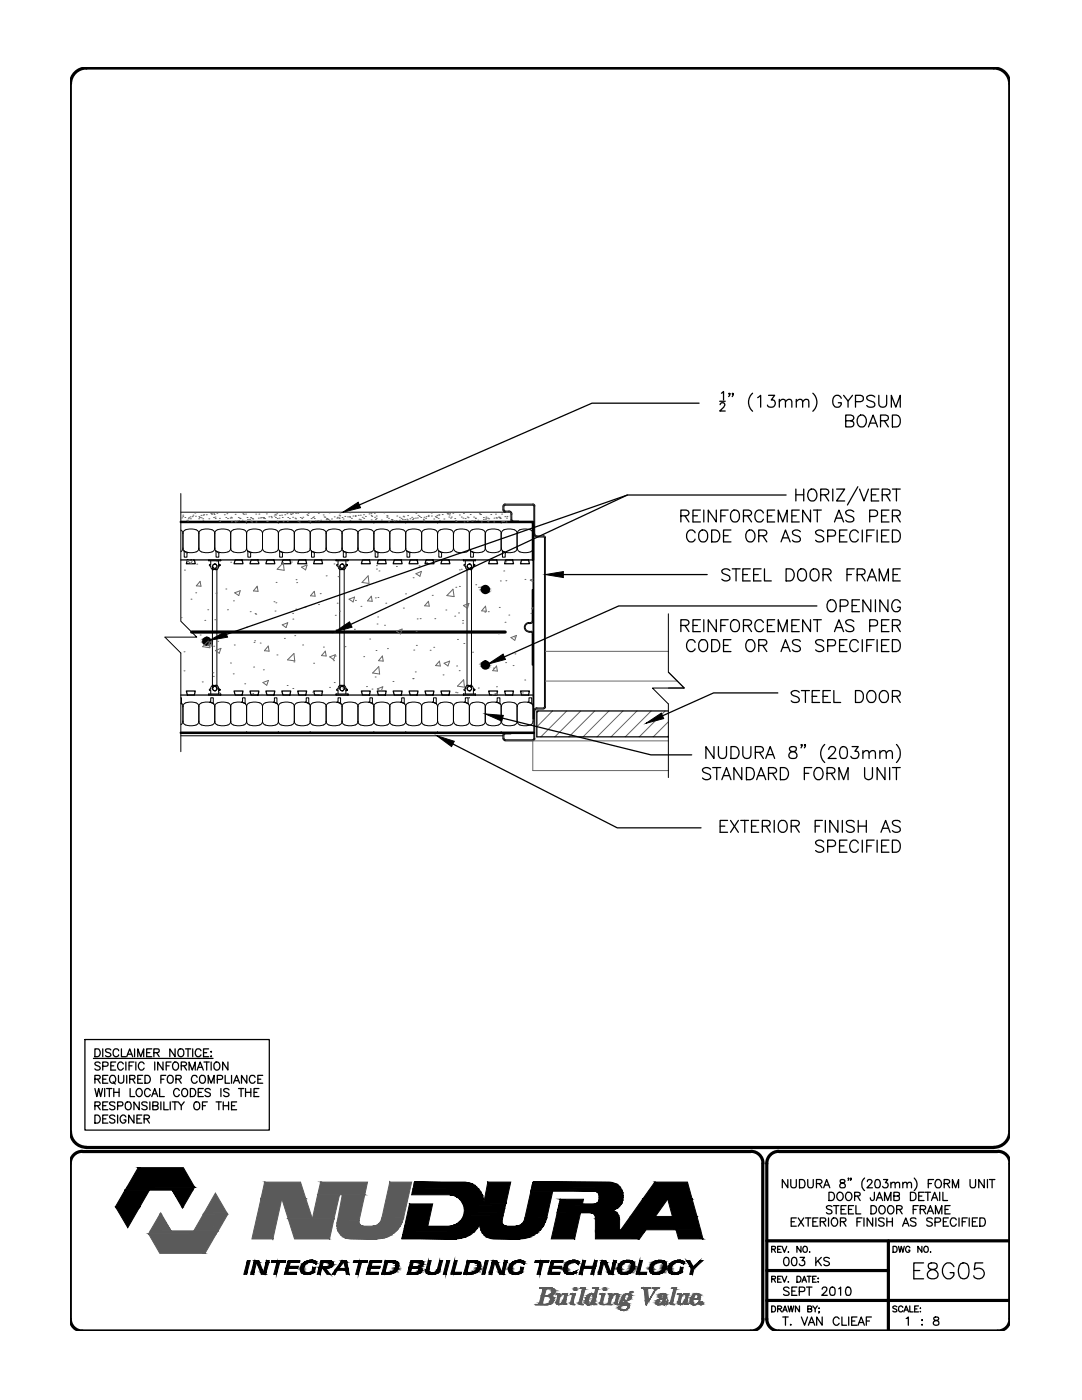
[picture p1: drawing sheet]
<svg xmlns="http://www.w3.org/2000/svg" width="216mm" height="279mm" viewBox="0 0 216 279" stroke-linecap="round" stroke-linejoin="round" font-family="sans-serif">
<!-- layer: HATCH -->
<g fill="none" stroke="#666" stroke-width=".2">
<path d="M36.3 103.4h.1M36.5 102.8h.1M36.5 103.1h.1M36.8 113.8h.1M36.9 103.3h.1M37.3 103.8h.1M37.4 104h.1M37.6 103.5h.1M37.6 103.3h.1M37.9 111.7l-.5 .2 .8 .6 .2-.8M37.9 103.2h.1M38 103.5h.1"/>
<path d="M38.1 119.6h.1M38.4 103.1h.1M38.5 102.8h.1M38.9 102.4h.1M39 103h.1M39 118.3h.1M39.3 112.6h.1M39.6 103.5h.1M39.7 103.1h.1M39.8 103.3h.1M39.9 116l.2 1-.9-.1zM40.1 102.9h.1"/>
<path d="M40.1 103.3h.1M40.4 103.5h.1M40.5 103.9h.1M40.5 102.8h.1M40.7 102.7h.1M41.2 102.7h.1M41.7 103.5h.1M42.1 102.4h.1M42.2 102.6h.1M42.6 103.3h.1M42.6 102.5h.1M42.7 102.7h.1"/>
<path d="M42.9 103.2h.1M42.9 103.5h.1M43.1 118.4h.1M43.2 113.1h.1M43.2 112.1h.1M43.3 102.4h.1M43.7 103.9h.1M43.8 103.4h.1M43.8 104h.1M44.8 102.7h.1M45.1 103.3h.1M45.1 117.5h.1"/>
<path d="M45.3 102.5h.1M45.4 103.5h.1M45.9 103.4h.1M46 112.2h.1M46.1 103.2h.1M46.2 104.1h.1M46.2 103.4h.1M46.6 119.9h.1M46.8 118.3l1.1-.4-.3 1zM46.9 104h.1M46.9 102.6h.1M47 104.2h.1"/>
<path d="M47.3 104h.1M47.6 103.3h.1M47.6 103.9h.1M47.9 103.5h.1M47.9 103.4h.1M48.3 103.8h.1M48.4 102.5h.1M48.6 102.6h.1M49 102.6h.1M49 104.1h.1M49.3 103.3h.1M49.4 103.7h.1"/>
<path d="M49.7 111.8h.1M49.8 103.7h.1M50 103.3h.1M50.1 103.4h.1M50.1 104h.1M50.2 104.2h.1M50.3 103.5h.1M50.4 103.6h.1M51 102.6h.1M51.1 104.2h.1M51.2 117.3h.1M51.3 117l.2 1-.9-.1z"/>
<path d="M51.4 112h.1M51.5 103.4h.1M51.7 102.6h.1M51.9 103.4h.1M52.1 103.3h.1M52.5 103.3h.1M52.6 103.3h.1M52.6 103.4h.1M52.8 103.5h.1M53.1 102.6h.1M53.2 104.1h.1M53.3 104.1h.1"/>
<path d="M53.7 103.2h.1M54.1 103.1h.1M54.2 103.3h.1M54.7 103h.1M54.8 102.6h.1M55 103.3h.1M55 102.8h.1M55.1 116.2h.1M55.2 102.5h.1M55.3 104h.1M55.3 103.5h.1M55.7 103.4h.1"/>
<path d="M55.8 102.9h.1M56.2 102.8h.1M56.3 103.3h.1M56.5 104.1h.1M56.5 112.3l.2 1.5-1.4-.2zM56.8 102.7h.1M57.2 102.5h.1M57.3 104h.1M57.4 103.3h.1M57.8 103.5h.1M57.9 102.6h.1M58.1 102.7h.1"/>
<path d="M58.1 112.2h.1M58.3 102.5h.1M58.4 103.2h.1M58.9 103.4h.1M59 102.4h.1M59 103.5h.1M59.1 115.7h.1M59.2 116.3h.1M59.4 102.4h.1M59.5 104h.1M59.7 104.2h.1M59.9 103.3h.1"/>
<path d="M60.2 113.2l1.1-.4-.3 .9zM60.2 103.5h.1M60.4 103.2h.1M61.2 102.7h.1M61.4 102.9h.1M61.5 102.4h.1M61.5 104h.1M61.9 104.1h.1M62.1 103.5h.1M62.4 103.3h.1M62.6 103.2h.1M62.7 103.5h.1"/>
<path d="M62.7 118l.2 1-1-.1zM62.9 104h.1M63.3 103.9h.1M63.5 102.4h.1M63.6 104h.1M63.9 118.5h.1M64 103.8h.1M64.5 102.8h.1M64.7 103.2h.1M64.8 103.2h.1M65.1 103.7h.1M65.1 114.9h.1"/>
<path d="M65.2 103.5h.1M65.4 103.7h.1M65.5 103.7h.1M65.7 102.3h.1M65.7 103.9h.1M66.1 103.6h.1M66.6 112.6h.1M66.7 103.2h.1M67.2 103.4h.1M67.3 103.2h.1M67.5 115.1h.1M67.6 103.4h.1"/>
<path d="M67.7 103.4h.1M67.7 102.8h.1M67.7 102.3h.1M67.8 103.9h.1M67.8 102.9h.1M68.3 103.3h.1M68.5 103.6h.1M68.8 103.1h.1M69.4 103.2h.1M69.7 119.6l1.1-.4-.3 .9zM69.7 103.1h.1M69.8 102.3h.1"/>
<path d="M69.8 103.2h.1M69.8 103.9h.1M70.1 103.4h.1M70.4 103h.1M70.9 103.1h.1M70.9 102.9h.1M70.9 119.8h.1M71.5 102.9h.1M71.6 103.6h.1M71.8 103.7h.1M71.9 102.8h.1M72 103.8h.1"/>
<path d="M72.3 103.2h.1M72.5 102.7h.1M72.6 103.4h.1M72.9 103.1h.1M73.2 116.9h.1M73.5 114.9l.1 1.5-1.4-.2zM73.6 102.6h.1M74 102.5h.1M74.1 103.7h.1M74.1 102.9h.1M74.1 119l.2 1-1-.1zM74.2 103.1h.1"/>
<path d="M74.7 102.4h.1M74.7 103.2h.1M74.9 103.7h.1M74.9 119.3h.1M75.1 103h.1M75.1 103.4h.1M75.1 113.6h.1M75.1 112.9h.1M75.4 119.2h.1M75.6 113.9h.1M76.1 103.8h.1M76.6 102.3h.1"/>
<path d="M77.1 102.9h.1M77.2 103.2h.1M77.3 103h.1M77.5 104.1h.1M77.5 103.4h.1M78.1 103.7h.1M78.2 103.7h.1M78.2 103.8h.1M78.6 104h.1M79.1 103.9h.1M79.1 113.1h.1M79.2 103h.1"/>
<path d="M79.7 103.8h.1M79.7 103.2h.1M80 103.4h.1M80.3 103.7h.1M80.4 103h.1M80.6 103.2h.1M80.7 103.7h.1M80.9 118.5h.1M81.2 103.6h.1M81.3 103.8h.1M81.3 102.9h.1M81.8 103.5h.1"/>
<path d="M82.1 103.2h.1M82.3 103.7h.1M82.4 115.3h.1M82.5 103.4h.1M82.9 103.4h.1M83 102.4h.1M83 114.5l1.1-.5-.3 1zM83.3 103.4h.1M83.4 102.9h.1M83.5 118.2h.1M83.6 113.2h.1M83.6 112.9h.1"/>
<path d="M83.7 103.1h.1M84 103.3h.1M84.5 103.6h.1M84.5 103.8h.1M84.6 103.2h.1M84.6 104h.1M84.9 103.4h.1M85 103.1h.1M85.1 112.3h.1M85.4 102.9h.1M85.4 103.1h.1M86 102.4h.1"/>
<path d="M86.1 103h.1M86.2 118.8h.1M86.5 103.6h.1M86.8 103.1h.1M87 103.2h.1M87.1 103.2h.1M87.2 102.9h.1M87.4 103.4h.1M87.6 102.8h.1M87.7 103.9h.1M88.2 102.7h.1M88.6 103.6h.1"/>
<path d="M89.2 102.4h.1M89.3 102.6h.1M89.4 102.6h.1M89.5 103.2h.1M89.6 102.8h.1M89.7 102.5h.1M89.9 103.4h.1M90.1 103.2h.1M90.4 102.4h.1M90.4 117.6l.2 1.5-1.4-.2zM90.7 103.5h.1M90.9 103.9h.1"/>
<path d="M90.9 117.2h.1M91 104h.1M91.7 102.8h.1M91.7 117h.1M91.7 113.7h.1M91.9 111.7h.1M92 103.2h.1M92 113.6h.1M92.4 103.4h.1M92.5 102.5h.1M92.6 104.2h.1M92.8 103.5h.1"/>
<path d="M93.2 104.1h.1M93.2 103.2h.1M93.4 103.3h.1M93.8 102.7h.1M94.1 104h.1M94.3 104h.1M94.5 103.2h.1M94.7 103.9h.1M94.8 103.5h.1M94.8 103.4h.1M94.9 116.7h.1M95.3 103.8h.1"/>
<path d="M95.5 117.2h.1M95.6 102.5h.1M95.8 102.6h.1M95.9 102.7h.1M96 104.2h.1M96.4 103.7h.1M96.4 103.3h.1M96.9 103.6h.1M97 103.4h.1M97 103.2h.1M97.3 104h.1M97.3 103.4h.1"/>
<path d="M97.4 104.1h.1M97.5 103.5h.1M97.9 102.7h.1M98.5 104.2h.1M98.6 103.4h.1M98.9 102.6h.1M99 103.3h.1M99.1 103.4h.1M99.5 103.2h.1M99.6 103.2h.1M99.6 103.3h.1M99.8 103.4h.1"/>
<path d="M99.8 115.9h.1M100.1 102.6h.1M100.1 104.1h.1M100.5 104.1h.1M100.5 113.9h.1M100.7 103.1h.1M100.9 115.9h.1M100.9 112.1h.1M101 104.2h.1M101.1 103.4h.1M101.1 103.1h.1M101.8 103h.1"/>
<path d="M104.7 115.6h.1M106.4 115.6l-.6 .2 .6 .3M36.1 123.3h.1M36.7 130.1h.1M36.7 133.9h.1M39.9 126.7h.1M40.4 136.1h.1M40.9 123.8h.1M41.5 121.7h.1M41.7 127.8l.2 1.5-1.5-.2zM42.1 128l.2 .9-.9-.1zM42.5 134.3h.1"/>
<path d="M42.6 135h.1M42.6 129h.1M42.9 123.7h.1M43 129.8l1.1-.4-.4 1zM43.4 128h.1M43.7 138.2h.1M45.4 121.7h.1M46 132.3h.1M46.5 134.5h.1M46.8 128.7h.1M48.8 136.5h.1M49.2 125.2h.1"/>
<path d="M49.9 122.1h.1M50.4 138.4h.1M50.6 133.1h.1M50.7 128.2h.1M50.8 127.9h.1M50.9 122.5h.1M51 122.6h.1M51.9 128.3h.1M52.2 138.6h.1M52.5 136.2l1.1-.4-.4 1zM52.5 133.7h.1M53.5 128.9l.2 1h-.9z"/>
<path d="M54.7 120.1h.1M54.9 121.9h.1M55 120.3h.1M55.3 130.7h.1M56.3 124.7l1.1-.4-.3 1zM56.7 127.4h.1M57.3 136.8h.1M57.4 131.7l1.2-1.3 .2 1.5zM58.4 138.6h.1M58.4 122.4h.1M58.4 137.4h.1M58.4 123.6h.1"/>
<path d="M58.6 132.1h.1M58.8 126.9h.1M59 121.6h.1M60.4 128.7h.1M60.9 121.1h.1M62.4 138.1h.1M62.6 132.4h.1M63.6 120.6h.1M63.9 138.6h.1M64.5 129.1h.1M64.9 129.9l.2 1-1-.1zM65.8 137.2h.1"/>
<path d="M65.8 131.1l1.1-.4-.3 .9zM66.6 131.9h.1M66.7 136.2h.1M66.7 126.1h.1M66.9 130.9h.1M66.9 122.8h.1M67.1 125.7h.1M67.3 120.4h.1M67.7 122h.1M68.4 137.3h.1M68.8 129.1h.1M70.7 125.6h.1"/>
<path d="M72 121h.1M72.6 131h.1M73.1 137h.1M73.8 127.5h.1M74.2 137.5h.1M74.9 135.1h.1M75 129.8h.1M75.2 124.5h.1M75.3 137.5l1.1-.4-.4 .9zM75.4 123.1h.1M75.6 133l.1 1.5-1.3-.2zM76.3 130.9l.2 1h-1z"/>
<path d="M76.7 124.8h.1M77 120.4h.1M77.3 129.4h.1M78.4 136h.1M79.1 126l1.1-.5-.3 1zM80.5 121.4h.1M82.4 135.5h.1M82.4 135.4h.1M82.6 129.7h.1M82.7 137.9h.1M82.9 134.1h.1M83 126h.1"/>
<path d="M83.1 128.8h.1M83.2 123.5h.1M83.8 123.5h.1M85.5 120l.2 1-1-.1zM85.8 129.8h.1M86.5 129.2h.1M86.8 123.5h.1M87.7 131.9l.2 1-1-.1zM88.4 134.7h.1M88.6 132.4l1.1-.5-.3 1zM89 121.7h.1M90.7 123h.1"/>
<path d="M90.9 138.2h.1M91.1 132.9h.1M91.2 138.2h.1M91.3 127.6h.1M91.5 122.3h.1M91.6 133.8h.1M92.3 123.9h.1M92.3 124.4h.1M92.5 120.8l1.1-.4-.3 1zM92.5 135.7l.2 1.4-1.4-.2zM92.6 128.4h.1M94.3 130.2h.1"/>
<path d="M95.4 137.3h.1M96.7 122.2h.1M96.9 121l.1 1-.9-.1zM97.4 122.1h.1M98.2 138.7l1-.4-.1 .4M98.4 133.3h.1M99.1 137.1h.1M99.1 132.9l.1 1-.9-.1zM99.2 131.8h.1M99.5 126.5h.1M99.6 121.2h.1M99.7 138.6h.1"/>
<path d="M100.8 124.2h.1M100.9 132.2h.1M101.5 122.8h.1M102 127.2l1.1-.4-.4 1zM102.4 132.8h.1M102.6 127.1h.1M102.8 130.5h.1M104.2 138.3h.1M104.7 135.7h.1M105.9 122.4h.1M106.4 121.2l-.3 .3h.3M108.8 135.9h26.4"/>
<path d="M108.8 130h24.6M107.5 141.9l-.4 .4M110.3 141.9l-3.2 3.2M113.1 141.9l-5.2 5.2M115.9 141.9l-5.2 5.2M118.7 141.9l-5.2 5.2M121.5 141.9l-5.2 5.2M124.3 141.9l-5.2 5.2M127.1 141.9l-5.2 5.2M129.9 141.9l-5.1 5.2M132.7 141.9l-5.1 5.2M133.4 144l-3 3.1"/>
<path d="M133.4 146.8l-.2 .3M133.4 147.9h-27.1v5.9h27.1"/>
</g>
<!-- layer: LINE9 -->
<g fill="none" stroke="#000" stroke-width=".2">
<path d="M36.1 98.5v25.5l3.2 3.2h-6.4l3.2 3.1v19.7M36.1 102.2h65.4M36.5 109.4l-.4 .7M36.5 109.4a.78 .78 0 0 0 .5 .7M36.5 106.5v2.9M37 105.7a.78 .78 0 0 0-.5 .8l-.4-.7M37 110.1l-.3-.2 .1 1.3h.5v-.7M37.1 110.1l1.2 .2 .8-.2M37.1 110.1l.4 .2M37.5 110.3l-.2 .2M39.1 105.7l-.8-.1-1.2 .1M39.1 105.7a.78 .78 0 0 1 .6 .8 .78 .78 0 0 1 .5-.8"/>
<path d="M39.7 109.4a.78 .78 0 0 1-.6 .7M39.7 109.4a.78 .78 0 0 0 .5 .7M39.7 106.5v2.9M41.7 111.7v.2zM41.7 111.9h2.3M41.7 111.7h2.3M42.1 113v.4l.3 .3M42.1 113h.1M42.1 111.9v.7l-.3 .2 .3 .2M42.3 105.7l-.8-.1-1.3 .1M42.3 105.7a.78 .78 0 0 1 .6 .8 .78 .78 0 0 1 .5-.8M42.4 113v24.4"/>
<path d="M42.4 113.7h.1M42.4 113.7h.3M42.7 113.4a.42 .42 0 0 1-.2-.6 .42 .42 0 0 1 .7 0 .42 .42 0 0 1-.2 .6M42.7 113.4h.1M42.7 113.7h.1M42.7 113.4v.3M42.9 109.4a1.1 1.1 0 0 1-1.4 .9l-1.3-.2M42.9 109.4a.78 .78 0 0 0 .5 .7M42.9 106.5v2.9M43 113.4h.1M43 113.7h.1M43 113.4v.3"/>
<path d="M43.3 113v24.4M43.4 110.1l-.3-.2v1.3h.6v-.7M43.4 110.1l.5 .2-.2 .2M43.6 112.9h.2h-.2M43.6 113v.2a.58 .58 0 0 1-.6 .5M43.6 113h.1M43.6 111.9v.7h.2M43.6 112.9v.1M43.8 112.6l.1 .2-.1 .1 .1-.1zM44 111.7v.2zM45.5 105.7l-.8-.1-1.3 .1M45.5 105.7a.78 .78 0 0 1 .5 .8 .78 .78 0 0 1 .6-.8"/>
<path d="M46 109.4a1.1 1.1 0 0 1-1.3 .9l-1.3-.2M46 109.4a1.1 1.1 0 0 0 1.4 .9l1.3-.2M46 106.5v2.9M48.7 105.7l-.9-.1-1.2 .1M48.7 105.7a.78 .78 0 0 1 .5 .8 .78 .78 0 0 1 .5-.8M49.1 104.2h.2l-.1 .2zM49.2 109.4a.78 .78 0 0 1-.5 .7M49.2 109.4a.78 .78 0 0 0 .5 .7M49.2 106.5v2.9M49.4 109.9l.1 1.3h.5v-.7M49.4 109.9l.3 .2M49.8 110.1l.4 .2-.2 .2"/>
<path d="M51.8 105.7l-.8-.1-1.2 .1M51.8 105.7a.78 .78 0 0 1 .6 .8 .78 .78 0 0 1 .5-.8M52.4 109.4a1.1 1.1 0 0 1-1.4 .9l-1.2-.2M52.4 109.4a1.1 1.1 0 0 0 1.4 .9l.8-.1a.92 .92 0 0 0 1-.8M52.4 106.5v2.9M55 105.7l-.8-.1-1.3 .1M55 105.7a.78 .78 0 0 1 .6 .8 .78 .78 0 0 1 .5-.8M55.4 104.2h.2v.2zM55.6 106.5v2.9M55.6 109.4a.78 .78 0 0 0 .5 .7M56.1 110.1l-.3-.2v1.3h.6v-.7M56.1 110.1l.5 .2"/>
<path d="M56.6 110.3l-.2 .2M58.2 105.7l-.8-.1-1.3 .1M58.2 105.7a.78 .78 0 0 1 .5 .8 .78 .78 0 0 1 .6-.8M58.7 109.4a1.1 1.1 0 0 1-1.3 .9l-1.3-.2M58.7 106.5v2.9M58.7 109.4a1.1 1.1 0 0 0 1.4 .9l.8-.1a.92 .92 0 0 0 1-.8M61.4 105.7l-.9-.1-1.2 .1M61.4 105.7a.78 .78 0 0 1 .5 .8 .78 .78 0 0 1 .5-.8M61.8 104.2h.2l-.1 .2zM61.9 106.5v2.9M61.9 109.4a.78 .78 0 0 0 .5 .7M62.4 110.1l-.3-.2 .1 1.3h.5v-.7"/>
<path d="M62.5 110.1l.4 .2-.2 .2M64.5 105.7l-.8-.1-1.2 .1M64.5 105.7a.78 .78 0 0 1 .6 .8 .78 .78 0 0 1 .5-.8M65.1 109.4a1.1 1.1 0 0 1-1.4 .9l-1.2-.2M65.1 106.5v2.9M65.1 109.4a.78 .78 0 0 0 .5 .7M67.1 111.7v.2zM67.1 111.9h2.3M67.1 111.7h2.3M67.5 113v.4l.3 .3M67.5 113h.1M67.5 111.9v.7l-.3 .2 .3 .2"/>
<path d="M67.7 105.7l-.8-.1-1.3 .1M67.7 105.7a.78 .78 0 0 1 .6 .8 .78 .78 0 0 1 .5-.8M67.8 113v24.4M67.8 113.7h.1M67.8 113.7h.3M68.1 113.4a.42 .42 0 0 1-.2-.6 .42 .42 0 0 1 .7 0 .42 .42 0 0 1-.2 .6M68.1 113.4h.1M68.1 113.7h.1M68.1 113.4v.3M68.3 109.4a1.1 1.1 0 0 1-1.4 .9l-1.3-.2M68.3 106.5v2.9M68.3 109.4a.78 .78 0 0 0 .5 .7"/>
<path d="M68.4 113.4h.1M68.4 113.7h.1M68.4 113.4v.3M68.7 113v24.4M68.8 110.1l-.3-.2v1.3h.6v-.7M68.8 110.1l.5 .2-.2 .2M69 112.9h.2h-.2M69 113v.2a.58 .58 0 0 1-.6 .5M69 113h.1M69 111.9v.7h.2M69 112.9v.1M69.2 112.6l.1 .2-.1 .1 .1-.1z"/>
<path d="M69.4 111.7v.2zM70.9 105.7l-.8-.1-1.3 .1M70.9 105.7a.78 .78 0 0 1 .5 .8 .78 .78 0 0 1 .6-.8M71.4 109.4a1.1 1.1 0 0 1-1.3 .9l-1.3-.2M71.4 106.5v2.9M71.4 109.4a1.1 1.1 0 0 0 1.4 .9l1.3-.2M74.1 105.7l-.9-.1-1.2 .1M74.1 105.7a.78 .78 0 0 1 .5 .8 .78 .78 0 0 1 .5-.8M74.5 104.2h.2l-.1 .2zM74.6 109.4a.78 .78 0 0 1-.5 .7M74.6 106.5v2.9M74.6 109.4a.78 .78 0 0 0 .5 .7l-.3-.2 .1 1.3h.5v-.7"/>
<path d="M77.2 105.7l-.8-.1-1.2 .1M77.2 105.7a.78 .78 0 0 1 .6 .8 .78 .78 0 0 1 .5-.8M77.8 109.4a1.1 1.1 0 0 1-1.4 .9l-1.2-.2 .4 .2-.2 .2M77.8 106.5v2.9M77.8 109.4a1.1 1.1 0 0 0 1.4 .9l.8-.1a.92 .92 0 0 0 1-.8M80.4 105.7l-.8-.1-1.3 .1M80.4 105.7a.78 .78 0 0 1 .6 .8 .78 .78 0 0 1 .5-.8M80.8 104.2h.2v.2zM81 106.5v2.9M81 109.4a.78 .78 0 0 0 .5 .7M81.5 110.1l-.3-.2v1.3h.6v-.7M81.5 110.1l1.3 .2 .8-.2"/>
<path d="M81.5 110.1l.5 .2M82 110.3l-.2 .2M83.6 105.7l-.8-.1-1.3 .1M83.6 105.7a.78 .78 0 0 1 .5 .8 .78 .78 0 0 1 .6-.8M84.1 109.4a.78 .78 0 0 1-.5 .7M84.1 106.5v2.9M84.1 109.4a.78 .78 0 0 0 .6 .7M86.8 105.7l-.9-.1-1.2 .1M86.8 105.7a.78 .78 0 0 1 .5 .8M87.2 104.2h.2l-.1 .2zM87.3 106.5v2.9a1.1 1.1 0 0 1-1.4 .9l-1.2-.2M87.3 109.4a.78 .78 0 0 0 .6 .7l-.3-.2"/>
<path d="M87.5 109.9l.1 1.3h.5v-.7M87.9 105.7a.78 .78 0 0 0-.6 .8M89.9 105.7l-.8-.1-1.2 .1M89.9 105.7a.78 .78 0 0 1 .6 .8M90.5 106.5v2.9a1.1 1.1 0 0 1-1.4 .9l-1.2-.2 .4 .2-.2 .2M90.5 109.4a.78 .78 0 0 0 .6 .7M91 110.1l1.3 .2 .8-.2M91.1 105.7a.78 .78 0 0 0-.6 .8M92.5 111.7v.2zM92.5 111.9h2.3M92.5 111.7h2.3M92.9 113v.4l.3 .3"/>
<path d="M92.9 113h.1M92.9 111.9v.7l-.3 .2 .3 .2M93.1 105.7l-.8-.1-1.3 .1M93.1 105.7a.78 .78 0 0 1 .6 .8M93.2 113v24.4M93.2 113.7h.1M93.2 113.7h.3M93.5 113.4a.42 .42 0 0 1-.2-.6 .42 .42 0 0 1 .7 0 .42 .42 0 0 1-.2 .6M93.5 113.4h.1M93.5 113.7h.1M93.5 113.4v.3M93.7 106.5v2.9a.78 .78 0 0 1-.6 .7"/>
<path d="M93.7 109.4a.78 .78 0 0 0 .5 .7M93.8 113.4h.1M93.8 113.7h.1M93.8 113.4v.3M94.1 113v24.4M94.2 110.1l.5 .2M94.2 105.7a.78 .78 0 0 0-.5 .8M94.2 110.1l-.3-.2v1.3h.6v-.7M94.5 112.9h.1h-.1M94.5 113l-.1 .2a.58 .58 0 0 1-.6 .5M94.5 113h.1M94.5 111.9v.7h.1"/>
<path d="M94.5 112.9v.1M94.6 112.6l.2 .2-.2 .1 .2-.1zM94.7 110.3l-.2 .2M94.8 111.7v.2zM96.3 105.7l-.8-.1-1.3 .1M96.3 105.7a.78 .78 0 0 1 .5 .8M96.8 106.5v2.9a1.1 1.1 0 0 1-1.3 .9l-1.3-.2M96.9 109.4a.78 .78 0 0 0 .5 .7M97.4 105.7a.78 .78 0 0 0-.5 .8M99.5 105.7l-.9-.1-1.2 .1M99.5 105.7a.78 .78 0 0 1 .5 .8M99.9 104.2h.2l-.1 .2z"/>
<path d="M100 106.5v2.9a1.1 1.1 0 0 1-1.4 .9l-1.2-.2M100 109.4a.78 .78 0 0 0 .6 .7M100.2 109.9l.1 1.3h.5v-.7M100.3 109.9l.3 .2M100.3 101v.8M100.4 101.8v.2l.4 .2M100.6 101v.8M100.6 110.1l1.2 .2 .8-.2M100.6 110.1l.5 .2-.2 .2M100.6 105.7a.78 .78 0 0 0-.6 .8M100.6 101.8l.2 .2M100.8 100.6h5.5"/>
<path d="M100.8 102h.7M100.8 100.8h5.5M100.8 100.6l-.4 .2v.2M100.8 100.8l-.2 .2M101.6 102.2l.3 .2 .1 .2M101.6 102a.61 .61 0 0 1 .6 .6M102 103.8v.2l.4 .2M102 102.6v1.2M102.1 102.6v1.2M102.2 103.8l.2 .2M102.3 104h1.2v.2h-1.2M102.6 105.7l-.8-.1-1.2 .1"/>
<path d="M102.6 105.7a.78 .78 0 0 1 .6 .8M103.2 106.5v2.9a.78 .78 0 0 1-.6 .7M103.2 109.4a.78 .78 0 0 0 .6 .7M103.8 105.7a.78 .78 0 0 0-.6 .8M105.8 105.7l-.8-.1-1.3 .1M105.8 105.7a.78 .78 0 0 1 .6 .8M106.3 100.6l.4 .2v.2M106.3 100.8l.2 .2M106.4 106.5v2.9a1.1 1.1 0 0 1-1.4 .9l-1.3-.2M106.4 105h.1v38.5h-.1zM106.5 106.6a.61 .61 0 0 0 .6 .6M106.5 101v5.6"/>
<path d="M106.7 101v5.6M106.7 106.6l.2 .3 .2 .1M107.1 107.2l1.4-.1 .1 .2M107.1 107h1.3M108.5 106.9l.3 .2 .1 .2M108.6 107.3v33.8l-.1 .2h-1.4M108.8 107.3v33.8M36.1 139.3h.1v1.1M41.7 138.5v.2zM41.7 138.5h2.3M41.7 138.7h2.3M42.1 137.4h.1"/>
<path d="M42.1 137.4l-.3 .3 .3 .1v.7M42.4 136.8l-.3 .3v.3M42.4 136.8h.1M42.4 136.8h.3M42.7 137a.44 .44 0 0 0-.2 .7 .44 .44 0 0 0 .7 0 .44 .44 0 0 0-.2-.7M42.7 137h.1M42.7 136.8h.1M42.7 136.8v.2M42.9 137.9h.1M43 137h.1M43 136.8v.2M43 136.8l.4 .1 .2 .5"/>
<path d="M43 136.8h.1M43.6 137.5h.2h-.2M43.6 137.4h.1M43.6 137.4v.1M43.8 137.5l.1 .2-.1 .1 .1-.1zM43.8 137.8h-.2v.7M44 138.7h.1M44 138.5v.2zM67.1 138.5v.2zM67.1 138.5h2.3M67.1 138.7h2.3M67.5 137.4h.1"/>
<path d="M67.5 137.4l-.3 .3 .3 .1v.7M67.8 136.8l-.3 .3v.3M67.8 136.8h.1M67.8 136.8h.3M68.1 137a.44 .44 0 0 0-.2 .7 .44 .44 0 0 0 .7 0 .44 .44 0 0 0-.2-.7M68.1 137h.1M68.1 136.8h.1M68.1 136.8v.2M68.4 137h.1M68.4 136.8v.2M68.4 136.8l.4 .1 .2 .5M68.4 136.8h.1"/>
<path d="M69 137.5h.2h-.2M69 137.4h.1M69 137.4v.1M69.2 137.5l.1 .2-.1 .1 .1-.1zM69.2 137.8h-.2v.7M69.4 138.7h.1M69.4 138.5v.2zM92.5 138.5v.2zM92.5 138.5h2.3M92.5 138.7h2.3M92.9 137.4h.1M92.9 137.4l-.3 .3 .3 .1v.7"/>
<path d="M93.2 136.8l-.3 .3v.3M93.2 136.8h.1M93.2 136.8h.3M93.5 137a.44 .44 0 0 0-.2 .7 .44 .44 0 0 0 .7 0 .44 .44 0 0 0-.2-.7M93.5 137h.1M93.5 136.8h.1M93.5 136.8v.2M93.8 137h.1M93.8 136.8v.2M93.8 136.8l.4 .1 .3 .5M93.8 136.8h.1M94.5 137.5h.1h-.1"/>
<path d="M94.5 137.4h.1M94.5 137.4v.1M94.6 137.5l.2 .2-.2 .1 .2-.1zM94.6 137.8h-.1v.7M94.8 138.7h.1M94.8 138.5v.2zM105.6 124.4h.3M105.6 126h.3M105.6 124.3h.2M105.6 124.4a.78 .78 0 0 0-.8 .8 .78 .78 0 0 0 .8 .8M105.6 124.2a.97 .97 0 0 0-1 1.1 .97 .97 0 0 0 1.2 .8l.4 .2v.3v6.1h.2v-6.3M106 126l.3 .2 .1 .2"/>
<path d="M106.2 123.9v-6.2h.2v6.3l-.1 .2-.3 .2M106.2 123.8l-.2 .4h-.2M133.4 122.5v11.6l3.1 3.2h-6.3l3.2 3.2v14.7M133.4 134.1l3.1 3.2h-3.1M36.1 146.8h64.2M36.1 144.6l.4-.7a1.1 1.1 0 0 0 1.4 .9l1.2-.1M36.3 140.3v.2l-.2-.2 .4 .7M36.5 141v3M39.1 140.3l-.8-.2-.8 .1a.92 .92 0 0 0-1 .8M39.1 140.3a.78 .78 0 0 1 .6 .7M39.1 144.7a.78 .78 0 0 0 .6-.8 .78 .78 0 0 0 .5 .8M39.7 141v3"/>
<path d="M40.2 140.3a.78 .78 0 0 0-.5 .7M40.2 144.7l.9 .1h.8a.92 .92 0 0 0 1-.9 1.1 1.1 0 0 0 1.3 .9h.9a.92 .92 0 0 0 .9-.9 1.1 1.1 0 0 0 1.4 .9l1.3-.1M41.8 140.2l.5 .1M41.8 140.1l.2-.1 .1-.7h.5v1.1M42.3 140.3l-.8-.2-1.3 .2M42.3 140.3a.78 .78 0 0 1 .6 .7M42.3 140.3l.4 .2-.1-.2M42.9 141v3M46 141a1.1 1.1 0 0 0-1.3-.9l-.9 .1a.92 .92 0 0 0-.9 .8M46 141v3M48.2 140.2l.5 .1-.9-.2-.8 .1a.92 .92 0 0 0-1 .8M48.2 140.1l.2-.1v-.7h.5v1.1"/>
<path d="M48.7 144.7a.78 .78 0 0 0 .5-.8 1.1 1.1 0 0 0 1.4 .9h.8a.92 .92 0 0 0 1-.9 1.1 1.1 0 0 0 1.4 .9h.8a.92 .92 0 0 0 1-.9 1.1 1.1 0 0 0 1.3 .9h.9a.92 .92 0 0 0 .9-.9 1.1 1.1 0 0 0 1.4 .9h.8a.92 .92 0 0 0 1-.9 1.1 1.1 0 0 0 1.4 .9h.8a.92 .92 0 0 0 1-.9 .78 .78 0 0 0 .5 .8M49 140.3v.2l-.3-.2a.78 .78 0 0 1 .5 .7M49.2 146l.1 .2h-.2zM49.2 141v3M52.4 141a1.1 1.1 0 0 0-1.4-.9l-.8 .1a.92 .92 0 0 0-1 .8M52.4 141v3M54.5 140.2l.5 .1M54.5 140.1l.2-.1 .1-.7h.5v1.1M55 140.3l-.8-.2-.9 .1a.92 .92 0 0 0-.9 .8M55 140.3l.3 .2M55 140.3a.78 .78 0 0 1 .6 .7M55.3 140.3l.1 .2"/>
<path d="M55.6 146v.2h-.2zM55.6 141v3M58.7 141a1.1 1.1 0 0 0-1.3-.9l-.9 .1a.92 .92 0 0 0-.9 .8M58.7 141v3M60.9 140.2l.5 .1M60.9 140.1l.2-.1v-.7h.5v1.1M61.4 140.3l-.9-.2-.8 .1a.92 .92 0 0 0-1 .8M61.4 140.3l.3 .2v-.2M61.4 140.3a.78 .78 0 0 1 .5 .7M61.9 146l.1 .2h-.2zM61.9 141v3M65.1 141a1.1 1.1 0 0 0-1.4-.9l-.8 .1a.92 .92 0 0 0-1 .8"/>
<path d="M65.1 141v3M65.6 140.3a.78 .78 0 0 0-.5 .7M65.6 144.7l.9 .1h.8a.92 .92 0 0 0 1-.9 1.1 1.1 0 0 0 1.3 .9h.9a.92 .92 0 0 0 .9-.9 1.1 1.1 0 0 0 1.4 .9l1.3-.1M67.2 140.2l.5 .1M67.2 140.1l.2-.1 .1-.7h.5v1.1M67.7 140.3l-.8-.2-1.3 .2M67.7 140.3a.78 .78 0 0 1 .6 .7M67.7 140.3l.4 .2-.1-.2M68.3 141v3M71.4 141a1.1 1.1 0 0 0-1.3-.9l-.9 .1a.92 .92 0 0 0-.9 .8M71.4 141v3M73.6 140.2l.5 .1-.9-.2-.8 .1a.92 .92 0 0 0-1 .8"/>
<path d="M73.6 140.1l.2-.1v-.7h.5v1.1M74.1 144.7a.78 .78 0 0 0 .5-.8 .78 .78 0 0 0 .5 .8M74.4 140.3v.2l-.3-.2a.78 .78 0 0 1 .5 .7M74.6 146l.1 .2h-.2zM74.6 141v3M75.1 140.3a.78 .78 0 0 0-.5 .7M75.2 144.7l.8 .1h.8a.92 .92 0 0 0 1-.9 1.1 1.1 0 0 0 1.4 .9h.8a.92 .92 0 0 0 1-.9 1.1 1.1 0 0 0 1.3 .9l1.3-.1M75.2 140.3l.8-.2 .8 .1a.92 .92 0 0 1 1 .8M77.8 141v3M79.9 140.2l.5 .1M79.9 140.1l.2-.1 .1-.7h.5v1.1M80.4 140.3l-.8-.2-.9 .1a.92 .92 0 0 0-.9 .8"/>
<path d="M80.4 140.3a.78 .78 0 0 1 .6 .7M80.4 140.3l.4 .2-.1-.2M81 146v.2h-.2zM81 141v3M83.6 140.3l-.8-.2-.9 .1a.92 .92 0 0 0-.9 .8M83.6 140.3a.78 .78 0 0 1 .5 .7M83.6 144.7a.78 .78 0 0 0 .5-.8 .78 .78 0 0 0 .6 .8M84.1 141v3M84.7 140.3a.78 .78 0 0 0-.6 .7M86.3 140.2l.5 .1M86.3 140.1l.2-.1v-.7h.6v1.1M86.8 140.3l-.9-.2-1.2 .2"/>
<path d="M86.8 140.3a.78 .78 0 0 1 .5 .7v3M86.8 140.3l.3 .2v-.2M87.3 143.9a1.1 1.1 0 0 1-1.4 .9l-1.2-.1M87.3 146l.1 .2h-.2zM87.3 143.9a.78 .78 0 0 0 .6 .8M87.9 140.3l.8-.2 .8 .1a.92 .92 0 0 1 1 .8v3M87.9 140.3a.78 .78 0 0 0-.6 .7M90.5 143.9a1.1 1.1 0 0 1-1.4 .9l-1.2-.1M90.5 143.9a.78 .78 0 0 0 .6 .8M91 144.7l1.3 .1 .8-.1M91.1 140.3a.78 .78 0 0 0-.6 .7M92.6 140.2l.5 .1-.8-.2-1.3 .2"/>
<path d="M92.6 140.1l.2-.1 .1-.7h.5v1.1M93.4 140.3v.2l-.3-.2a.78 .78 0 0 1 .6 .7v3M93.7 143.9a.78 .78 0 0 1-.6 .8M93.7 141a1.08 1.08 0 0 1 1.3-.9l.9 .1a.92 .92 0 0 1 .9 .8v3M93.7 143.9a1.08 1.08 0 0 0 1.3 .9h.9a.92 .92 0 0 0 .9-.9M96.9 143.9a.78 .78 0 0 0 .5 .8M97.4 140.3a.78 .78 0 0 0-.5 .7M99 140.2l.5 .1M99 140.1l.2-.1v-.7h.6v1.1M99.5 140.3l-.9-.2-1.2 .2M99.5 140.3a.78 .78 0 0 1 .5 .7v3M99.5 140.3l.3 .2v-.2"/>
<path d="M100 143.9a1.1 1.1 0 0 1-1.4 .9l-1.2-.1M100 146l.1 .2h-.2zM100 143.9a1.08 1.08 0 0 0 1.4 .9l1.2-.1M100.6 146.7v.7M100.6 147.4l.2 .2M100.8 147.9h5.5M100.8 147.6h5.5M101.7 146.2h.3h-1.2l-.4 .2-.1 1 .5 .4M102 146.2v.3h-1.2l-.2 .1M102.6 140.3a2.1 2.1 0 0 0-2.5 .5l-.1 .2M102.6 140.3a.78 .78 0 0 1 .6 .7v3M103.2 143.9a.78 .78 0 0 1-.6 .8"/>
<path d="M103.2 143.9a.78 .78 0 0 0 .6 .8M103.8 140.3a.78 .78 0 0 0-.6 .7M105.3 140.2l.5 .1M105.3 140.1l.2-.1 .1-.7h.5v1.1M105.8 140.3l-.8-.2-1.3 .2M105.8 140.3a.78 .78 0 0 1 .6 .7v3M105.8 140.3l.4 .2-.1-.2M106.4 143.9a1.1 1.1 0 0 1-1.4 .9l-1.3-.1M106.7 141.9v5.5M106.7 147.4l-.2 .4h-.2M107.1 141.5h1.3M107.1 141.5l-.3 .2-.1 .2"/>
<path d="M107.1 141.3a.61 .61 0 0 0-.6 .6v5.5l-.2 .2M108.9 141.1l-.2 .3-.2 .1"/>
<circle cx="42.9" cy="113" r=".44"/>
<circle cx="68.3" cy="113" r=".44"/>
<circle cx="93.7" cy="113" r=".44"/>
<circle cx="42.9" cy="137.4" r=".44"/>
<circle cx="68.3" cy="137.4" r=".44"/>
<circle cx="93.7" cy="137.4" r=".44"/>
</g>
<!-- layer: line25 -->
<g fill="none" stroke="#000" stroke-width=".25">
<path d="M36.1 111.7h70.3M37.4 111.7h1.4l.2 .8h-1.8zM46.9 111.7h1.4l.2 .8h-1.8zM50.1 111.7h1.4l.2 .8h-1.8zM53.3 111.7h1.4l.1 .8h-1.7zM56.4 111.7h1.4l.2 .8h-1.8zM59.6 111.7h1.4l.2 .8h-1.8zM62.8 111.7h1.4l.2 .8h-1.8zM72.3 111.7h1.4l.2 .8h-1.8zM75.5 111.7h1.4l.2 .8h-1.8zM78.7 111.7h1.4l.1 .8h-1.7zM81.8 111.7h1.4l.2 .8h-1.8z"/>
<path d="M85 111.7h1.4l.2 .8h-1.8zM88.2 111.7h1.4l.2 .8h-1.8zM97.7 111.7h1.4l.2 .8h-1.8zM100.9 111.7h1.4l.2 .8h-1.8zM104.1 111.7h1.4l.1 .8h-1.7zM36.1 138.7h70.3M37.2 137.9h1.8l-.2 .8h-1.4zM46.7 137.9h1.8l-.2 .8h-1.4zM49.9 137.9h1.8l-.2 .8h-1.4zM53.1 137.9h1.7l-.1 .8h-1.4zM56.2 137.9h1.8l-.2 .8h-1.4zM59.4 137.9h1.8l-.2 .8h-1.4z"/>
<path d="M62.6 137.9h1.8l-.2 .8h-1.4zM72.1 137.9h1.8l-.2 .8h-1.4zM75.3 137.9h1.8l-.2 .8h-1.4zM78.5 137.9h1.7l-.1 .8h-1.4zM81.6 137.9h1.8l-.2 .8h-1.4zM84.8 137.9h1.8l-.2 .8h-1.4zM88 137.9h1.8l-.2 .8h-1.4zM93.6 139.3h.1M97.5 137.9h1.8l-.2 .8h-1.4zM100.7 137.9h1.8l-.2 .8h-1.4zM103.9 137.9h1.7l-.1 .8h-1.4zM133.4 141.9h-26.3v5.2h26.3"/>
</g>
<!-- layer: LINE3 -->
<g fill="none" stroke="#000" stroke-width=".63">
<path d="M38.2 126.1h62.6M153 247.6h48.5M153 253.6h24.3M153 259.5h48.5M177.3 247.6v18"/>
<circle cx="96.9" cy="117.7" r=".61"/>
<circle cx="41.3" cy="128" r=".61"/>
<circle cx="96.9" cy="132.7" r=".61"/>
</g>
<g fill="#000" stroke="#000" stroke-width=".2">
<path d="M96.3 118h1l-.2 .2zM96.5 117.2h.6zM40.7 128.3h1.1l-.3 .2zM41 127.5h.5zM96.3 133h1l-.2 .3zM96.5 132.2h.6z"/>
<path d="M96.3 117.4l-.1 .3h1.2zM96.3 117.4h1l.1 .3z"/>
<path d="M96.3 117.4h1l-.8-.2zM96.5 117.2h.6l.2 .2z"/>
<path d="M96.2 117.7l.1 .3h1zM96.2 117.7h1.2l-.1 .3z"/>
<path d="M96.3 118l.2 .2h.6zM96.5 118.2h.6z"/>
<path d="M40.7 127.7v.3h1.1zM40.7 127.7h1.1v.3z"/>
<path d="M41 127.5l-.3 .2h1.1zM41 127.5h.5l.3 .2z"/>
<path d="M40.7 128v.3h1.1zM40.7 128h1.1v.3z"/>
<path d="M40.7 128.3l.3 .2h.5zM41 128.5h.5z"/>
<path d="M96.3 132.4l-.1 .3h1.2zM96.3 132.4h1l.1 .3z"/>
<path d="M96.3 132.4h1l-.8-.2zM96.5 132.2h.6l.2 .2z"/>
<path d="M96.2 132.7l.1 .3h1zM96.2 132.7h1.2l-.1 .3z"/>
<path d="M96.3 133l.2 .3h.6zM96.5 133.3h.6z"/>
</g>
<!-- layer: LINE50 -->
<path d="M36.1 104.2h70.3v7.5M36.1 146.2h70.4" fill="none" stroke="#000" stroke-width=".51"/>
<!-- layer: 0 -->
<path d="M42.9 112.6h.1M68.3 112.6h.1M93.7 112.6h.1M68.3 137.9h.1M93.7 137.9h.1" fill="none" stroke="#000" stroke-width=".25"/>
<!-- layer: TEXT -->
<g fill="none" stroke="#000" stroke-width=".25">
<path d="M143.9 78.5l.5-.4v1.7M145.6 78.6l-.1 .1-.1-.1h.2v.2l-.2 .3M146.3 78.6l-.1 .1-.1-.1h.2l-.2 .5M150.2 78.5a2.39 2.39 0 0 0 0 3.6M151.2 79.4l.6-.5v2.4M153.3 78.9h1.3l-.7 .9a.75 .75 0 0 1 .8 .9 .75 .75 0 0 1-1 .6l-.4-.1-.2-.4M155.5 79.7v1.6M158.9 79.7v1.6M162.2 78.5a2.39 2.39 0 0 1 0 3.6M167.9 79.5a.87 .87 0 0 0-1-.6 .87 .87 0 0 0-.7 .9 1.04 1.04 0 0 0 .2 1.1 1.04 1.04 0 0 0 1.1 .3l.4-.5v-.3h-.6M168.3 78.9l.9 1.1v1.3M170.1 78.9l-.9 1.1"/>
<path d="M174.6 79.2a1.06 1.06 0 0 0-1.7 0 .61 .61 0 0 0 .5 .7l.7 .3a.58 .58 0 0 1 .4 .4 .58 .58 0 0 1-.2 .6 1.22 1.22 0 0 1-1.4-.3M175.4 78.9v1.7a.79 .79 0 0 0 .7 .7 .79 .79 0 0 0 .8-.7v-1.7M125.2 98.8l-55.2 25.8M139.5 80.5h-21.4l-46.4 20.3M143.6 80.1h1.1M143.7 80.8l.3-.4h.3l.3 .3-.2 .6-.8 .7h1.1M155.5 80.2l.6-.5 .5 .1 .1 1.5M156.7 80.2l.6-.5 .6 .1 .1 1.5M156.9 98.8h-31.7l-80 27.8M158.8 97.6v2.4M158.8 98.7h1.6M158.9 80.2l.6-.5 .5 .1 .2 1.5"/>
<path d="M160.2 80.2l.5-.5 .6 .1 .1 1.5M160.4 97.6v2.4M161.4 97.9a.89 .89 0 0 1 1-.3 .89 .89 0 0 1 .6 .9 1.07 1.07 0 0 1-.3 1.1 1.07 1.07 0 0 1-1.1 .3 1.51 1.51 0 0 1-.2-2zM163.8 98.7l1.4-.1a.56 .56 0 0 0 0-.9l-1.4-.1v2.4M164.6 98.7l.8 1.3M166.2 97.6v2.4M166.9 97.6h1.6l-1.6 2.4h1.6M168.8 84h1a.64 .64 0 0 0 .6-.7l-.2-.3-.4-.2h-1v2.4h1a.6 .6 0 0 0 .6-.4 .6 .6 0 0 0-.3-.7l-.3-.1M170.7 80.2l1.4-.2a.65 .65 0 0 0 .2-.6 .65 .65 0 0 0-.6-.5h-1v2.4M171.2 97.1l-2.1 3.7M171.3 83.2a.89 .89 0 0 1 1-.3 .89 .89 0 0 1 .6 .8 1.08 1.08 0 0 1-.3 1.1 1.08 1.08 0 0 1-1.1 .3 1.51 1.51 0 0 1-.2-1.9zM171.5 97.6l.9 2.4 .9-2.4"/>
<path d="M173.3 85.2l.9-2.4 .9 2.4M173.6 84.4h1.2M173.9 98.7h.9M175.4 97.6h-1.5v2.4h1.5M175.7 84l1.4-.2a.56 .56 0 0 0 0-.8l-1.4-.2v2.4M176 98.7l1.4-.1a.56 .56 0 0 0 0-.9l-1.4-.1v2.4M176.5 84l.8 1.2M176.8 98.7l.8 1.3M177.9 81.3v-2.4l.8 2.4 .9-2.4v2.4M178.1 82.8h.8a1.28 1.28 0 0 1 .8 1.2 1.28 1.28 0 0 1-.8 1.2h-.8zM178.1 97.6h1.5M178.9 97.6v2.4"/>
<path d="M112.4 114.7h28.7M135.9 102.9l1.4-.1a.56 .56 0 0 0 0-.9l-1.4-.1v2.4M136.7 102.9l.8 1.3M138.3 102.9h.9M138.7 106.3a.87 .87 0 0 0-1-.5 .87 .87 0 0 0-.7 .9 1.08 1.08 0 0 0 .2 1.1 1.08 1.08 0 0 0 1.2 .3l.3-.5M139.8 101.8h-1.5v2.4h1.5M139.8 105.9a.89 .89 0 0 1 1.4 .8 1.06 1.06 0 0 1-.2 1.1 1.06 1.06 0 0 1-1.2 .3 1.52 1.52 0 0 1 0-2.2zM140.4 101.8v2.4M142 105.8h.8a1.26 1.26 0 0 1 .8 1.2 1.26 1.26 0 0 1-.8 1.1h-.8zM142.9 101.8v2.4l-1.6-2.4v2.4M143.8 102.9h.9M144.4 106.9h.9"/>
<path d="M145.3 101.8h-1.5v2.4M145.6 113.9a1.08 1.08 0 0 0-1.6 0 .61 .61 0 0 0 .5 .6l.7 .3a.65 .65 0 0 1 .4 .8 1.08 1.08 0 0 1-1.6 0M145.9 105.8h-1.5v2.3h1.5M146.1 113.5h1.6M146.2 101.9a.89 .89 0 0 1 1.3 .8 1.04 1.04 0 0 1-.2 1.2 1.04 1.04 0 0 1-1.1 .2 1.52 1.52 0 0 1 0-2.2zM146.9 113.5v2.4M148.2 114.7h1M148.4 102.9l1.3-.1a.51 .51 0 0 0 0-.9l-1.3-.1v2.4M149 106.1a.89 .89 0 0 1 1-.3 .89 .89 0 0 1 .6 .9 1.08 1.08 0 0 1-.2 1.1 1.08 1.08 0 0 1-1.1 .3 1.51 1.51 0 0 1-.3-2zM149.2 102.9l.8 1.3M149.7 113.5h-1.5v2.4h1.5M150.4 114.7h.9"/>
<path d="M151.4 106.9h1.1a.65 .65 0 0 0 .5-.7l-.2-.3-.3-.1h-1.1v2.3M151.9 113.5h-1.5v2.4h1.5M152.2 106.9l.8 1.2M152.3 102.4a.87 .87 0 0 0-1-.6 .87 .87 0 0 0-.7 .9 1.04 1.04 0 0 0 .3 1.2 1.04 1.04 0 0 0 1.1 .2l.3-.5M152.5 113.5v2.4h1.4M153.1 102.9h.9M154.6 101.8h-1.5v2.4h1.5M155.3 104.2v-2.4l.9 2.4 .9-2.4v2.4M155.8 108.1l.9-2.3 1 2.3M156.2 107.3h1.1M156.9 113.5h.8a1.29 1.29 0 0 1 .8 1.2 1.29 1.29 0 0 1-.8 1.2h-.8zM158 102.9h.9"/>
<path d="M159.4 113.9a.87 .87 0 0 1 1-.3 .87 .87 0 0 1 .5 .9 1.03 1.03 0 0 1-.2 1.1 1.03 1.03 0 0 1-1.1 .2 1.58 1.58 0 0 1-.2-1.9zM159.5 101.8h-1.5v2.4h1.5M159.7 106.1a.88 .88 0 0 0-.9-.4 .88 .88 0 0 0-.7 .6l.2 .4 .9 .3a.58 .58 0 0 1 .5 .6 .58 .58 0 0 1-.6 .5h-.8l-.2-.3M161.7 101.8v2.4l-1.5-2.4v2.4M161.9 113.9a.87 .87 0 0 1 1-.3 .87 .87 0 0 1 .5 .9 1.03 1.03 0 0 1-.2 1.1 1.03 1.03 0 0 1-1.1 .2 1.58 1.58 0 0 1-.2-1.9zM162.3 101.8h1.6M163.1 101.8v2.4M164.2 114.7l1.4-.2a.51 .51 0 0 0 0-.8l-1.4-.2v2.4M164.4 106.1a.92 .92 0 0 0-1.7 .2 1.24 1.24 0 0 0 1.2 .7 .61 .61 0 0 1 .2 1.1 1.17 1.17 0 0 1-1.4-.3M165 114.7l.8 1.2M165.2 107h1a.61 .61 0 0 0 .6-.6 .61 .61 0 0 0-.6-.6h-1v2.3M166.5 104.2l.9-2.4 .9 2.4"/>
<path d="M166.8 103.4h1.2M167.5 106.9h.9M169 105.8h-1.5v2.3h1.5M169 114.7h.9M170.4 102.1a1.08 1.08 0 0 0-1.6 0 .61 .61 0 0 0 .4 .7l.7 .3a.63 .63 0 0 1 .5 .7 1.08 1.08 0 0 1-1.6 0M170.4 113.5h-1.4v2.4M171 114.7l1.4-.2a.56 .56 0 0 0 0-.8l-1.4-.2v2.4M171.3 106.3a.87 .87 0 0 0-1-.5 .87 .87 0 0 0-.7 .9 1.06 1.06 0 0 0 .2 1.1 1.06 1.06 0 0 0 1.1 .3l.4-.5M171.5 119.7h-1.5v2.4h1.5M171.8 114.7l.8 1.2M172.1 105.8v2.3M172.9 106.9h1"/>
<path d="M173.1 115.9l.9-2.4 .9 2.4M173.4 115.1h1.2M173.5 103.1l1.4-.2a.65 .65 0 0 0 .2-.6 .65 .65 0 0 0-.5-.5h-1.1v2.4M173.8 119.7v2.4l-1.6-2.4v2.4M174.4 105.8h-1.5v2.3M174.7 119.7v2.4M175 105.8v2.3M175.4 115.9v-2.4l1 2.4 .9-2.4v2.4M175.9 102.9h.9M175.9 106.9h.9M177.2 119.7v2.4l-1.6-2.4v2.4M177.4 101.8h-1.5v2.4h1.5"/>
<path d="M177.4 105.8h-1.5v2.3h1.5M178.1 102.9l1.3-.1a.56 .56 0 0 0 0-.9l-1.3-.1v2.4M178.1 105.8h.8a1.28 1.28 0 0 1 .8 1.2 1.28 1.28 0 0 1-.8 1.1h-.8zM178.2 114.7h.9M178.9 102.9l.7 1.3M179.6 113.5h-1.4v2.4h1.4M135.9 124.8h1a.65 .65 0 0 0 .6-.7l-.2-.3-.4-.1h-1v2.4M136.7 124.8l.8 1.3M138.3 124.8h.9M138.7 128.2a.87 .87 0 0 0-1-.5 .87 .87 0 0 0-.7 .9 1.04 1.04 0 0 0 .2 1.1 1.04 1.04 0 0 0 1.2 .2l.3-.4M139.8 123.7h-1.5v2.4h1.5M139.8 127.7a.89 .89 0 0 1 1.4 .9 1.08 1.08 0 0 1-1.1 1.4 1.42 1.42 0 0 1-.3-2.3z"/>
<path d="M140.4 123.7v2.4M142 127.7h.8a1.26 1.26 0 0 1 .8 1.1 1.26 1.26 0 0 1-.8 1.2h-.8zM142.9 123.7v2.4l-1.6-2.4v2.4M143.8 124.8h.9M144.4 128.8h.9M145.3 123.7h-1.5v2.4M145.9 127.7h-1.5v2.3h1.5M146 124a.87 .87 0 0 1 1-.3 .87 .87 0 0 1 .5 .9 1.06 1.06 0 0 1-.2 1.1 1.06 1.06 0 0 1-1.1 .3 1.58 1.58 0 0 1-.2-2zM148.4 124.8h1a.64 .64 0 0 0 .6-.7l-.2-.2-.4-.2h-1v2.4M149 128a.89 .89 0 0 1 1-.3 .89 .89 0 0 1 .6 .9 1.04 1.04 0 0 1-.2 1.1 1.04 1.04 0 0 1-1.1 .2 1.44 1.44 0 0 1-.3-1.9zM149.2 124.8l.8 1.3M151.4 128.8h1.1a.65 .65 0 0 0 .5-.7l-.2-.4h-1.4v2.3"/>
<path d="M152.2 128.8l.8 1.2M152.3 124.2a.87 .87 0 0 0-1-.5 .87 .87 0 0 0-.7 .9 1.06 1.06 0 0 0 .3 1.1 1.06 1.06 0 0 0 1.1 .3l.3-.5M153.1 124.8h.9M154.6 123.7h-1.5v2.4h1.5M155.2 138.3h-12.8l-10.2 4.6M155.3 126.1v-2.4l.9 2.4 .9-2.4v2.4M155.8 130l.9-2.3 1 2.3M156.2 129.2h1.1M158 124.8h.9M159.5 123.7h-1.5v2.4h1.5M159.5 138.2a.92 .92 0 0 0-1.6 .2 1.24 1.24 0 0 0 1.1 .7 .61 .61 0 0 1 .2 1 1.17 1.17 0 0 1-1.3-.2M159.7 128a.88 .88 0 0 0-.9-.4 .88 .88 0 0 0-.7 .6l.2 .4 .9 .3a.61 .61 0 0 1 .3 1 1.05 1.05 0 0 1-1.4-.2"/>
<path d="M159.9 137.8h1.6M160.7 137.8v2.4M161.7 123.7v2.4l-1.5-2.4v2.4M162.1 139h.9M162.3 123.7h1.6M163 120.9h-39.5l-22.9 10.2M163.1 123.7v2.4M163.5 137.8h-1.4v2.4h1.4M164.2 139h1M164.4 128a.92 .92 0 0 0-1.7 .2 1.24 1.24 0 0 0 1.2 .7 .58 .58 0 0 1 .2 1 1.08 1.08 0 0 1-1.4-.2M165.2 128.9h1a.62 .62 0 0 0 .5-.6 .62 .62 0 0 0-.5-.6h-1v2.3M165.2 120a.89 .89 0 0 1 1.1-.3 .89 .89 0 0 1 .5 .9 1.07 1.07 0 0 1-.2 1.1 1.07 1.07 0 0 1-1.1 .3 1.51 1.51 0 0 1-.3-2z"/>
<path d="M165.7 137.8h-1.5v2.4h1.5M166.4 137.8v2.4h1.3M166.5 126.1l.9-2.4 .9 2.4M166.8 125.3h1.2M167.5 128.8h.9M167.7 121h1a.64 .64 0 0 0 .5-.7 .64 .64 0 0 0-.5-.6h-1v2.4M169 127.7h-1.5v2.3h1.5M170 120.8h.9M170.4 124a.92 .92 0 0 0-1.6 .2 1.24 1.24 0 0 0 1.1 .7 .61 .61 0 0 1 .2 1.1 1.17 1.17 0 0 1-1.3-.3M170.7 137.8h.8a1.28 1.28 0 0 1 .8 1.2 1.28 1.28 0 0 1-.8 1.2h-.8zM171.3 128.2a.87 .87 0 0 0-1-.5 .87 .87 0 0 0-.7 .9 1.09 1.09 0 0 0 1.1 1.4l.6-.5M172.1 127.7v2.3"/>
<path d="M172.9 128.8h1M173.2 138.2l.2-.2a.89 .89 0 0 1 1.4 .7 1.06 1.06 0 0 1-.2 1.2 1.06 1.06 0 0 1-1.2 .2 1.45 1.45 0 0 1-.2-1.9zM173.5 124.9l1.4-.1a.65 .65 0 0 0 .2-.7 .65 .65 0 0 0-.5-.4h-1.1v2.4M174.4 127.7h-1.5v2.3M175 127.7v2.3M175.7 138.2l.2-.2a.89 .89 0 0 1 1.4 .7 1.06 1.06 0 0 1-.3 1.2 1.06 1.06 0 0 1-1.1 .2 1.45 1.45 0 0 1-.2-1.9zM175.9 124.8h.9M175.9 128.8h.9M177.4 123.7h-1.5v2.4h1.5M177.4 127.7h-1.5v2.3h1.5M178.1 124.8l1.3-.1a.56 .56 0 0 0 0-.9l-1.3-.1v2.4M178.1 127.7h.8a1.28 1.28 0 0 1 .8 1.1 1.28 1.28 0 0 1-.8 1.2h-.8z"/>
<path d="M178.1 139l1.3-.2a.56 .56 0 0 0 0-.8l-1.3-.2v2.4M178.9 124.8l.7 1.3M178.9 139l.7 1.2M179.6 120.3a.87 .87 0 0 0-1-.6 .87 .87 0 0 0-.7 .9 1.07 1.07 0 0 0 .3 1.1 1.07 1.07 0 0 0 1.1 .3l.2-.3 .1-.5h-.5M90.4 148.5l32.8 16.7h16.7M100.3 143.3l29.6 7.4h8.1M141.8 153.5a1.08 1.08 0 0 0-1.6 0 .61 .61 0 0 0 .4 .7l.7 .3a.56 .56 0 0 1 .5 .4 .56 .56 0 0 1-.3 .6 1.08 1.08 0 0 1-1.3-.2M142.2 153.2h1.6M142.5 149v2.4l-1.6-2.4v2.4M143 153.2v2.4M143.4 149v1.7a.81 .81 0 0 0 .8 .7 .81 .81 0 0 0 .8-.7v-1.7M144 155.6l1-2.4 .9 2.4"/>
<path d="M144.4 154.8h1.1M145.9 149h.8a1.26 1.26 0 0 1 .8 1.2 1.26 1.26 0 0 1-.8 1.2h-.8zM148 153.2v2.4l-1.6-2.4v2.4M148.2 149v1.7a.82 .82 0 0 0 .8 .7 .82 .82 0 0 0 .8-.7v-1.7M148.9 153.2a1.29 1.29 0 0 1 1.5 .7 1.29 1.29 0 0 1-.4 1.6l-1.1 .1zM150.7 150.1l1.4-.1a.56 .56 0 0 0 0-.9l-1.4-.1v2.4M151 155.6l.9-2.4 .9 2.4M151.3 154.8h1.2M151.5 150.1l.8 1.3M152.8 151.4l.9-2.4 .9 2.4M153.1 150.6h1.1M153.3 154.3l1.4-.1a.51 .51 0 0 0 0-.9l-1.4-.1v2.4"/>
<path d="M154.1 154.3l.9 1.3M155.7 153.2h.8a1.29 1.29 0 0 1 .9 1.2 1.29 1.29 0 0 1-.9 1.2h-.8zM157.7 149.1a.48 .48 0 0 0 .2 .8 .86 .86 0 0 1 .9 .4 .86 .86 0 0 1 0 1 1.08 1.08 0 0 1-1.4-.4 .93 .93 0 0 1 1.2-1 .51 .51 0 0 0 .2-.8l-.3-.1zM160 148.7l-.1 .1-.1-.1h.2l-.2 .6M160.5 154.3h.9M160.7 148.7l-.1 .1-.1-.1h.2l-.2 .6M162 153.2h-1.5v2.4M162.7 153.5l.2-.2a.91 .91 0 0 1 1.3 .8 1.03 1.03 0 0 1-.2 1.2 1.03 1.03 0 0 1-1.1 .2 1.45 1.45 0 0 1-.2-2zM164.6 148.6a2.39 2.39 0 0 0 0 3.6M165 154.3l1.4-.1a.56 .56 0 0 0 0-.9l-1.4-.1v2.4M165.4 149.6l.2-.5 .2-.1 .7 .1a.55 .55 0 0 1 .1 .8l-1.4 1.5h1.6M165.8 154.3l.8 1.3"/>
<path d="M167.4 155.6v-2.4l.9 2.4 .9-2.4v2.4M167.9 149.1a.77 .77 0 0 1 1.1 .4 2.14 2.14 0 0 1-.2 1.8 .8 .8 0 0 1-1.1-.4 1.91 1.91 0 0 1 .2-1.8zM170 149h1.3l-.7 .9a.75 .75 0 0 1 .8 .9 .75 .75 0 0 1-1 .6l-.4-.1-.2-.4M172.2 150.3l.5-.5 .6 .1 .1 1.5M172.2 149.8v1.6M172.5 153.2v1.7a.79 .79 0 0 0 .8 .7 .79 .79 0 0 0 .8-.7v-1.7M173.4 150.3l.6-.5 .6 .1 .1 1.5M175.6 150.3l.5-.5 .6 .1 .1 1.5M175.6 149.8v1.6M176.6 153.2v2.4l-1.6-2.4v2.4M176.8 150.3l.6-.5 .5 .1 .2 1.5M177.5 153.2v2.4"/>
<path d="M178.1 153.2h1.5M178.9 148.6a2.48 2.48 0 0 1 0 3.6M178.9 153.2v2.4M143.7 164.9h.9M145.2 163.7h-1.5v2.4h1.5M145.8 163.7l1.5 2.4M147.3 163.7l-1.5 2.4M147.8 163.7h1.6M148.6 163.7v2.4M150 164.9h.8M151.4 163.7h-1.4v2.4h1.4M152.1 164.9h1a.65 .65 0 0 0 .6-.7l-.2-.4-1.4-.1v2.4"/>
<path d="M152.9 164.9l.8 1.2M154.5 163.7v2.4M155.7 163.8a.89 .89 0 0 1 1.4 .8 1.08 1.08 0 0 1-1.1 1.5 1.42 1.42 0 0 1-.3-2.3zM157.9 164.9h1a.65 .65 0 0 0 .6-.7l-.3-.4-1.3-.1v2.4M158.7 164.9l.8 1.2M162.7 164.9h.8M164.1 163.7h-1.4v2.4M164.4 168a.89 .89 0 0 0-.9-.4 .89 .89 0 0 0-.8 .7 1.24 1.24 0 0 0 1.2 .6 .56 .56 0 0 1 .4 .5 .56 .56 0 0 1-.2 .6 1.08 1.08 0 0 1-1.4-.3M164.7 163.7v2.4M165.2 168.9h1a.64 .64 0 0 0 .5-.6 .64 .64 0 0 0-.5-.6h-1v2.4M167.2 163.7v2.4l-1.6-2.4v2.4M167.5 168.8h.9"/>
<path d="M168.1 163.7v2.4M169 167.7h-1.5v2.4h1.5M170.4 164.1a.88 .88 0 0 0-.8-.4 .88 .88 0 0 0-.7 .6l.2 .3 .9 .4a.58 .58 0 0 1 .2 1 1.05 1.05 0 0 1-1.3-.2M171.3 168.3a.87 .87 0 0 0-1-.6 .87 .87 0 0 0-.7 .9 1.03 1.03 0 0 0 .2 1.1 1.03 1.03 0 0 0 1.1 .3l.4-.5M171.3 164.9h1.6M171.3 163.7v2.4M172.1 167.7v2.4M172.9 163.7v2.4M172.9 168.8h1M174.4 167.7h-1.5v2.4M175 167.7v2.4M175.8 166.1l.9-2.4 .9 2.4"/>
<path d="M175.9 168.8h.9M176.1 165.3h1.2M177.4 167.7h-1.5v2.4h1.5M178.1 167.7h.8a1.32 1.32 0 0 1 .8 1.2 1.32 1.32 0 0 1-.8 1.2h-.8zM179.6 164.1a.88 .88 0 0 0-.8-.4 .88 .88 0 0 0-.7 .6l.2 .3 .9 .4a.58 .58 0 0 1 .2 1 1.05 1.05 0 0 1-1.3-.2M16.9 207.5h36.8v18h-36.8zM18.6 211.2h23.9M18.9 209.3h.5a.82 .82 0 0 1 .6 .8 .82 .82 0 0 1-.6 .8h-.5zM18.9 215.4l.9-.1 .2-.3-.1-.3-1-.1v1.6M18.9 217.2l.4 1.6 .4-1.6 .4 1.6 .4-1.6M19.4 215.4l.6 .8M20 212.2a.59 .59 0 0 0-.6-.3 .59 .59 0 0 0-.5 .4l.2 .2 .8 .4 .1 .4a.65 .65 0 0 1-1.1 0"/>
<path d="M20.5 212.8l.9-.1 .1-.6-.3-.2h-.7v1.7M20.5 209.3v1.6M20.5 215.4h.6M20.9 217.2v1.6M21.3 217.2h1M21.5 214.6h-1v1.6h1M21.5 219.9h-1v1.6h1M21.8 217.2v1.6M22 214.8l.2-.1a.77 .77 0 0 1 .9 .3 .77 .77 0 0 1-.2 1 .59 .59 0 0 1-.6 .2 .59 .59 0 0 1-.4-.6zM22.1 209.5l-.4-.2-.5 .1-.1 .1 .1 .4 .8 .4 .1 .4a.73 .73 0 0 1-1 0M22.1 212.7h.6M22.6 215.9l.4 .5"/>
<path d="M22.7 217.2v1.6M22.7 218h1.1M23.1 211.9h-1v1.7h1M23.6 214.6v1.1a.53 .53 0 0 0 .6 .5 .53 .53 0 0 0 .5-.5v-1.1M23.7 209.7a.56 .56 0 0 0-.7-.4 .56 .56 0 0 0-.4 .6 .69 .69 0 0 0 .7 1l.4-.4M23.8 217.2v1.6M24.2 209.3v1.6h.9M24.6 212.3a.59 .59 0 0 0-.7-.4 .59 .59 0 0 0-.4 .6v.4a.59 .59 0 0 0 .4 .7 .59 .59 0 0 0 .7-.4M25.1 211.9v1.7M25.3 210.9l.6-1.6 .6 1.6M25.3 214.6v1.6M25.5 210.4h.8"/>
<path d="M25.8 212.7h.5M25.9 215.4l.9-.1 .1-.3-.1-.3-.9-.1v1.6M26 217.2v1.6h.9M26.4 215.4l.5 .8M26.7 211.9h-.9v1.7M26.9 209.3v1.6M27.1 211.9v1.7M27.3 217.5l.2-.2a.75 .75 0 0 1 .9 .4 .75 .75 0 0 1-.2 .9l-.1 .2a.76 .76 0 0 1-.9-.4 .76 .76 0 0 1 .1-.9zM27.5 210.9v-1.6l.6 1.6 .6-1.6v1.6M27.5 215.4h.6M27.8 219.9v1.6l-1.1-1.6v1.6M28.5 214.6h-1v1.6h1"/>
<path d="M28.8 212.3a.59 .59 0 0 0-.7-.4 .59 .59 0 0 0-.5 .6v.4a.59 .59 0 0 0 .5 .7 .59 .59 0 0 0 .7-.4M28.9 214.6h.5a.82 .82 0 0 1 .6 .8 .82 .82 0 0 1-.6 .8h-.5zM29.3 210.1h.6M29.9 219.9v1.6M30 217.6a.59 .59 0 0 0-.7-.4 .59 .59 0 0 0-.5 .6v.4a.59 .59 0 0 0 .5 .7 .59 .59 0 0 0 .7-.4M30.3 209.3h-1v1.6h1M30.3 218.8l.6-1.6 .6 1.6M30.5 218.3h.8M30.7 210.1l.9-.1 .1-.5-1-.2v1.6M30.9 211.9v1.7M31.3 210.1l.5 .8M31.8 217.2v1.6h1"/>
<path d="M32.1 215.4h.6M32.1 219.9v1.6M32.5 211.9v1.7l-1-1.7v1.7M32.7 219.9v1.6h.9M33.1 214.6h-1v1.6M33.2 212.7h.6M33.5 214.8l.2-.1a.8 .8 0 0 1 .9 .5 .8 .8 0 0 1-.5 1 .84 .84 0 0 1-.7-.5 .84 .84 0 0 1 .1-.9zM34 219.9v1.6M34.1 211.9h-.9v1.7M34.3 219.9h1.1M34.7 212a.78 .78 0 0 1 1 .5 .78 .78 0 0 1-.4 1 .76 .76 0 0 1-.9-.4 .76 .76 0 0 1 .2-.9zM34.9 219.9v1.6"/>
<path d="M34.9 209.3v1.6l-1-1.6v1.6M35.1 215.4l.9-.1 .2-.3-.1-.3-1-.1v1.6M35.6 219.9l.6 .8v.8M35.6 209.5l.2-.1a.8 .8 0 0 1 .9 .5 .8 .8 0 0 1-.4 1 .84 .84 0 0 1-.8-.5 .84 .84 0 0 1 .1-.9zM35.6 215.4l.6 .8M35.8 217.6a.59 .59 0 0 0-.7-.4 .59 .59 0 0 0-.5 .6v.4a.59 .59 0 0 0 .5 .6 .59 .59 0 0 0 .7-.3M36.2 212.7l.9-.1 .1-.4-.4-.3h-.6v1.7M36.4 217.5l.1-.2a.78 .78 0 0 1 1 .5 .78 .78 0 0 1-.4 1 .76 .76 0 0 1-.8-.4 .76 .76 0 0 1 .1-.9zM36.7 212.7l.5 .9M36.8 219.9l-.6 .8M37 209.3h1.1M37.5 209.3v1.6"/>
<path d="M37.7 213.6v-1.7l.7 1.7 .6-1.7v1.7M38 217.2h.5a.85 .85 0 0 1 .6 .8 .85 .85 0 0 1-.6 .8h-.5zM38.5 209.3v1.6M39.3 213.6l.6-1.7 .7 1.7M39.3 215a.59 .59 0 0 0-.6-.4 .59 .59 0 0 0-.5 .6v.4a.59 .59 0 0 0 .5 .6 .59 .59 0 0 0 .6-.4M39.6 213h.7M39.6 218h.6M39.9 214.8l.2-.1a.78 .78 0 0 1 .9 .3 .78 .78 0 0 1-.1 1l-.3 .2a.81 .81 0 0 1-.8-.5 .81 .81 0 0 1 .1-.9zM40.1 209.7a.59 .59 0 0 0-.7-.4 .59 .59 0 0 0-.4 .6v.4a.59 .59 0 0 0 .4 .6 .59 .59 0 0 0 .7-.4M40.6 217.2h-1v1.6h1M40.6 210.1h.6M40.7 211.9h1.1"/>
<path d="M41.2 211.9v1.7M41.4 219.9h-1v1.6M41.5 216.2v-1.6l.6 1.6 .6-1.6v1.6M41.6 209.3h-1v1.6h1M42 217.5a.59 .59 0 0 0-.6-.3 .59 .59 0 0 0-.5 .4l.1 .2 .9 .4a.41 .41 0 0 1-.3 .6h-.3l-.4-.2M42.1 209.9h.1zM42.1 210.8h.1zM42.1 211.9v1.7M43 212a.76 .76 0 0 1 .9 .4 .76 .76 0 0 1-.2 .9 .57 .57 0 0 1-.6 .2 .57 .57 0 0 1-.4-.6 .79 .79 0 0 1 .3-.9zM43.1 219.9h1.1M43.4 215.4h.6a.4 .4 0 0 0 .4-.4 .4 .4 0 0 0-.4-.4h-.6v1.6M43.7 219.9v1.6"/>
<path d="M44.1 217.2v1.6M44.5 219.9v1.6M44.9 214.6v1.6h.9M45.5 211.9v1.7l-1.1-1.7v1.7M45.6 219.9v1.6M45.7 217.5a.59 .59 0 0 0-.6-.3 .59 .59 0 0 0-.5 .4l.2 .2 .8 .4 .1 .4a.65 .65 0 0 1-1.1 0M46.2 214.6v1.6M46.6 216.2l.6-1.6 .6 1.6M46.8 215.7h.8M47.2 219.9h-1v1.6h1M47.6 217.2h1.1M48.1 217.2v1.6"/>
<path d="M49 218h1.1M49 217.2v1.6M49.2 214.6v1.6l-1-1.6v1.6M50.1 217.2v1.6M50.7 218h.6M50.9 215a.59 .59 0 0 0-.7-.4 .59 .59 0 0 0-.4 .6v.4a.59 .59 0 0 0 .4 .6 .59 .59 0 0 0 .7-.4M51.4 215.4h.6M51.7 217.2h-1v1.6h1M52.4 214.6h-1v1.6h1M18.9 220.7l.9-.1 .2-.3-.1-.3-1-.1v1.6M18.9 222.5h.5a.85 .85 0 0 1 .6 .8 .85 .85 0 0 1-.6 .8h-.5zM19.4 220.7l.6 .8"/>
<path d="M20.5 220.7h.6M20.5 223.3h.6M21.5 222.5h-1v1.6h1M22.9 220.1l-.3-.2h-.6l-.1 .2 .1 .4 .9 .4v.4a.71 .71 0 0 1-1 0M22.9 222.8a.59 .59 0 0 0-.6-.3 .59 .59 0 0 0-.4 .4v.2l1 .4a.41 .41 0 0 1-.3 .6h-.4l-.3-.2M23.5 220.7h.6a.4 .4 0 0 0 .4-.4 .4 .4 0 0 0-.4-.4h-.6v1.6M23.5 222.5v1.6M25.1 220.1l.2-.2a.78 .78 0 0 1 .9 .4 .78 .78 0 0 1-.2 1l-.2 .2a.81 .81 0 0 1-.8-.5 .81 .81 0 0 1 .1-.9zM25.1 222.9a.59 .59 0 0 0-.6-.4 .59 .59 0 0 0-.5 .6v.4a.58 .58 0 0 0 .5 .7 .58 .58 0 0 0 .6-.7h-.4M26.7 222.5v1.6l-1-1.6v1.6M27.3 223.3h.6M28.3 222.5h-1v1.6h1"/>
<path d="M28.8 223.3l.8-.1 .2-.4-.4-.3h-.6v1.6M29.3 223.3l.5 .8M29.4 220.1l-.4-.2h-.5l-.2 .2 .2 .4 .7 .3 .2 .5a.73 .73 0 0 1-1.1 0M30.5 220.7l.9-.1 .2-.3-.2-.4h-.9v1.6h.7l.4-.3a.39 .39 0 0 0-.4-.5M38.8 220.1l.2-.2a.8 .8 0 0 1 .9 .6 .8 .8 0 0 1-.5 1 .84 .84 0 0 1-.7-.5 .84 .84 0 0 1 .1-.9zM40.4 220.7h.6M44.5 220.7h1.1M46.2 220.7h.6"/>
</g>
<path d="M68.4 102.2l3.1-2 .4 1.1zM108.8 114.7l3.6-.6v1.2zM41.8 127.8l3.2-1.7 .4 1.1zM66.7 126.1l3-2 .5 1.1zM97.4 132.5l3-2 .5 1.1zM87.2 146.8l3.4 1.1-.5 1.1zM96.8 142.5l3.6 .3-.3 1.1zM128.9 144.3l3.1-2 .4 1.1z" fill="#000" stroke="#000" stroke-width=".2"/>
<!-- layer: TBK_LINE65 -->
<g fill="none" stroke="#000" stroke-width=".63">
<path d="M14 16.7v209.1M198.3 13.6h-181.1a3.2 3.2 0 0 0-3.1 3.1M198.3 13.6a3.2 3.2 0 0 1 3.2 3.1M201.5 16.7v209.1a3.2 3.2 0 0 1-3.2 3.2M14.1 225.8a3.2 3.2 0 0 0 3.1 3.2M16.4 229.8h133.4M16.4 229.8a2.39 2.39 0 0 0-2.4 2.4v31.1a2.39 2.39 0 0 0 2.4 2.3h133.4a2.39 2.39 0 0 0 2.4-2.4M17.2 229h181.1M149.9 229.8a2.39 2.39 0 0 1 2.3 2.4M152.2 232.2v31.1M155.4 229.8h43.7M155.4 229.8a2.39 2.39 0 0 0-2.4 2.4v31a2.39 2.39 0 0 0 2.4 2.4h43.7"/>
<path d="M199.1 229.8a2.39 2.39 0 0 1 2.4 2.4M201.5 232.2v31.1M201.5 263.2a2.39 2.39 0 0 1-2.4 2.4"/>
</g>
<!-- layer: TBK_TEXT -->
<g fill="none" stroke="#000" stroke-width=".25">
<path d="M157.2 235.4v1.7l-1.1-1.7v1.7M157.8 235.4v1.2a.56 .56 0 0 0 .5 .5 .56 .56 0 0 0 .6-.5v-1.2M159.5 235.4a.92 .92 0 0 1 1.1 .5 .92 .92 0 0 1-.3 1.1l-.8 .1zM161.2 235.4v1.2a.56 .56 0 0 0 .5 .5 .56 .56 0 0 0 .6-.5v-1.2M162.9 236.2l.9-.1 .2-.2-.1-.3-.3-.2h-.7v1.7M163.5 236.2l.5 .9M164.4 237.1l.5-1.7 .7 1.7M164.6 236.5h.8M165.4 237.9h.6a.88 .88 0 0 1 .5 .9 .88 .88 0 0 1-.5 .8h-.6zM167.1 238.2a.75 .75 0 0 1 1.1 .1 .75 .75 0 0 1-.1 1 .68 .68 0 0 1-.9 .1 .68 .68 0 0 1-.2-.8zM167.7 235.5v.5l.5 .1a.47 .47 0 0 1 .5 .5 .47 .47 0 0 1-.5 .5l-.5-.2a.62 .62 0 0 1 0-.6 .62 .62 0 0 1 .6-.3l.3-.3a.63 .63 0 0 0-.9-.2zM168.9 238.2a.75 .75 0 0 1 1 .1 .75 .75 0 0 1-.1 1l-.2 .2a.8 .8 0 0 1-.9-.4 .8 .8 0 0 1 .2-.9z"/>
<path d="M169.3 235.2h-.1h.1l-.1 .4M169.9 235.2h-.2h.2l-.2 .4M170.5 238.7l1-.1v-.5l-1-.2v1.7M171.1 238.7l.5 .9M172.5 235.1a1.68 1.68 0 0 0 0 2.5M173.1 235.8v-.2l.3-.2 .4 .1 .2 .2-.2 .6-.8 .8h1.1M174.5 237.9l-.1 1.5-.4 .2-.2-.2-.1-.4M174.8 235.5a.53 .53 0 0 1 .8 .2 .79 .79 0 0 1 0 1 .79 .79 0 0 1-.8 .3l-.2-.6zM174.9 239.6l.6-1.7 .6 1.7M175.1 239h.8M176.3 235.4h.8l-.4 .6a.55 .55 0 0 1 .4 .9 .55 .55 0 0 1-1-.1M176.5 239.6v-1.7l.6 1.7 .7-1.7v1.7"/>
<path d="M177.8 236.3l.4-.3h.4v1.1M177.8 236v1.1M178.4 238.7l1-.1v-.5l-1-.2v1.7h.7l.3-.2v-.5l-.3-.2M178.6 236.3l.4-.3h.4l.1 1.1M180.1 236.3l.4-.3h.4l.1 1.1M180.1 236v1.1M181 236.3l.4-.3h.4l.1 1.1M181.7 237.9h.5a.88 .88 0 0 1 .6 .9 .88 .88 0 0 1-.6 .8h-.5zM182.4 235.1a1.68 1.68 0 0 1 0 2.5M183.3 238.7h.7M184.4 237.9h-1.1v1.7h1.1M184.6 237.9h1.1"/>
<path d="M185.1 237.9v1.7M185.2 236.2h.7M185.9 239.6l.6-1.7 .6 1.7M186.1 239h.8M186.3 235.4h-1.1v1.7M186.9 235.5a.8 .8 0 0 1 .9 .3 .8 .8 0 0 1-.1 1 .62 .62 0 0 1-.7 .2 .62 .62 0 0 1-.4-.5v-.5zM187.5 237.9v1.7M188.1 237.9v1.7h1M188.4 236.2l.9-.1 .2-.2-.1-.3-.3-.2h-.7v1.7M188.9 236.2l.6 .9M190 237.1v-1.7l.7 1.7 .6-1.7v1.7M193.6 235.4v1.2a.56 .56 0 0 0 .5 .5 .56 .56 0 0 0 .6-.5v-1.2"/>
<path d="M196.4 235.4v1.7l-1.1-1.7v1.7M197 235.4v1.7M197.4 235.4h1.1M198 235.4v1.7M154 249.3l.7-.1v-.4l-.7-.1v1.2M154 255.3l.7-.1v-.4l-.7-.1v1.2M154.4 249.3l.3 .6M154.4 255.3l.3 .6M155.2 249.3h.4M155.2 255.3h.4M155.9 248.7h-.7v1.2h.7M155.9 254.7h-.7v1.2h.7"/>
<path d="M156.1 248.7l.4 1.2 .5-1.2M156.1 254.7l.4 1.2 .5-1.2M156.6 251a.51 .51 0 0 1 .8 .2l.1 .5a.73 .73 0 0 1-.7 .9 1.04 1.04 0 0 1-.2-1.6zM157.2 249.9h.2zM157.3 255.8v.1zM157.5 257.1a.6 .6 0 0 0-.7-.3 .6 .6 0 0 0-.4 .5l1.1 .7-.2 .5h-.6l-.3-.2M157.9 243.8h.6M158 257.7h.6M158.2 251a.51 .51 0 0 1 .7 .2l.1 .5a.73 .73 0 0 1-.6 .9 1.04 1.04 0 0 1-.2-1.6zM158.9 243.1h-1v1.6h1M159 254.7h.4a.62 .62 0 0 1 .4 .6 .62 .62 0 0 1-.4 .6h-.4zM159 256.9h-1v1.6h1"/>
<path d="M159.3 243.1l1.1 1.6M159.5 257.8l1-.1v-.7l-.3-.1h-.7v1.6M159.7 250.9h.8l-.5 .7a.52 .52 0 0 1 .6 .6 .52 .52 0 0 1-.7 .4l-.4-.3M159.8 248.7v1.2l-.8-1.2v1.2M160 255.9l.5-1.2 .4 1.2M160.2 255.5h.6M160.4 243.1l-1.1 1.6M160.4 248.8a.56 .56 0 0 1 .7 .5 .56 .56 0 0 1-.7 .6l-.2-.4zM160.7 243.1h1.1M160.9 256.9h1.1M161.1 254.7h.8M161.3 243.1v1.6"/>
<path d="M161.4 254.7v1.2M161.5 256.9v1.6M161.6 249.8h.1M162.2 255.3h.4M162.2 243.8h.6M162.8 250.9v1.7M162.9 254.7h-.7v1.2h.7M163.2 255.1h.1zM163.2 243.1h-1v1.6h1M163.2 251.7l.7 .9M163.3 255.8v.1zM163.7 243.8l.9-.1 .2-.2-.1-.3-1-.1v1.6"/>
<path d="M163.9 250.9l-1.1 1.1M164.1 257.3l.3-.4h.5l.1 .3-.2 .6-.8 .7h1.1M164.2 243.8l.6 .9M165.3 243.1v1.6M165.5 251.1a.63 .63 0 0 0-1.1 .2l.1 .3 .8 .3 .2 .4a.7 .7 0 0 1-1.1 0M165.8 256.9a.54 .54 0 0 1 .8 .3v1a.54 .54 0 0 1-.5 .3 .54 .54 0 0 1-.5-.3 1.31 1.31 0 0 1 .2-1.3zM166 240.8a.63 .63 0 0 0-1.1 .2l.3 .3 .6 .2 .2 .5a.69 .69 0 0 1-1.1 0M166 243.3l.2-.2a.81 .81 0 0 1 1 .7 .81 .81 0 0 1-.9 .9l-.4-.6zM166.3 240.6h1.1M166.8 240.6v1.7M167.4 257.2l.3-.3v1.6M167.7 243.8l.9-.1 .2-.2-.1-.3-1-.1v1.6"/>
<path d="M167.8 241.4h.7M168.2 243.8l.6 .9M168.8 240.6h-1v1.7h1M168.9 256.9a.53 .53 0 0 1 .8 .3 .79 .79 0 0 1 .1 .9 .79 .79 0 0 1-.9 .4l-.2-.7zM169.3 241.4h.6M170.3 240.6h-1v1.7h1M170.8 240.6v1.7h1M171 243.8h.6M172 243.1h-1v1.6M172.4 243.1v1.6M173.8 240.6h.5a.88 .88 0 0 1 .6 .8 .88 .88 0 0 1-.6 .9h-.5zM174.1 243.1v1.6l-1.1-1.6v1.6"/>
<path d="M174.8 243.1v1.6M175.5 240.8a.75 .75 0 0 1 1.1 .1 .75 .75 0 0 1-.1 1.1 .67 .67 0 0 1-.9 .1 .67 .67 0 0 1-.2-.9zM176.4 243.3l-.4-.2h-.5l-.2 .2 .1 .3 .9 .5 .1 .4a.69 .69 0 0 1-1.1 0M177 243.8h1.1M177 243.1v1.6M177.3 240.8a.75 .75 0 0 1 1 .1 .75 .75 0 0 1-.1 1.1 .67 .67 0 0 1-.9 .1 .67 .67 0 0 1-.2-.9zM178.1 243.1v1.6M178.2 248.7h.4a.64 .64 0 0 1 .4 .6 .64 .64 0 0 1-.4 .6h-.4zM178.9 241.4l.9-.1 .2-.4-.4-.3h-.7v1.7M179.3 248.7l.2 1.2 .3-1.2 .3 1.2 .3-1.2M179.5 241.4l.5 .9M180.1 244.7l.6-1.6 .7 1.6"/>
<path d="M180.4 244.2h.7M181.5 249a.43 .43 0 0 0-.5-.3 .43 .43 0 0 0-.3 .5v.3a.42 .42 0 0 0 .4 .4 .42 .42 0 0 0 .4-.4h-.2M182.2 241.4h.6M182.3 253.6h1.2M182.8 243.3l-.4-.2h-.6l-.1 .2 .1 .3 .9 .5 .1 .4a.69 .69 0 0 1-1.1 0M183.2 240.6h-1v1.7M183.6 241.4l.9-.1 .2-.4-.4-.3h-.7v1.7M184 248.7v1.2l-.9-1.2v1.2M184.2 241.4l.5 .9M184.3 252h-2v3.2h2M184.5 248.8a.56 .56 0 0 1 .7 .5 .56 .56 0 0 1-.7 .6l-.2-.4zM185 242.3l.6-1.7 .7 1.7"/>
<path d="M185.3 241.7h.8M185.3 252.2a.68 .68 0 0 0 .3 1.1 1.32 1.32 0 0 1 1.6 1.3 1.11 1.11 0 0 1-1.3 .6 1.11 1.11 0 0 1-.8-1 1.49 1.49 0 0 1 1.5-.9 .68 .68 0 0 0 .3-1.1l-.5-.2zM185.7 249.8h.1M186 243.3l-.4-.2h-.5l-.2 .2 .1 .3 .9 .4 .1 .5a.7 .7 0 0 1-1.1 0M186.6 243.9l.9-.1 .2-.2-.1-.4-1-.1v1.6M186.7 242.3v-1.7l.6 1.7 .6-1.7v1.7M188.2 243.8h.6M188.6 241.4h.6M189.2 243.1h-1v1.6h1M189.6 240.6h-1v1.7h1M190.3 252.8a1.18 1.18 0 0 0-1.3-.8 1.18 1.18 0 0 0-.9 1.3 1.5 1.5 0 0 0 1.5 1.9 1.14 1.14 0 0 0 .7-1.2h-.7M190.8 243.4a.61 .61 0 0 0-.7-.3 .61 .61 0 0 0-.5 .6v.4a.61 .61 0 0 0 .5 .6 .61 .61 0 0 0 .7-.4"/>
<path d="M191.4 243.1v1.6M191.7 252.2a1.03 1.03 0 0 1 1.5 .4 2.82 2.82 0 0 1-.3 2.4 1.03 1.03 0 0 1-1.5-.4 2.48 2.48 0 0 1 .3-2.4zM192 243.8h.6M193 243.1h-1v1.6M193.4 243.1v1.6M194 243.8h.7M195 243.1h-1v1.6h1M195.5 243.1h.6a.88 .88 0 0 1 .5 .8 .88 .88 0 0 1-.5 .8h-.6zM196.1 252h-1.5l-.2 1.4a1.15 1.15 0 0 1 1.7-.1 1.15 1.15 0 0 1 0 1.7 1.15 1.15 0 0 1-1.7-.1l-.1-.3M154 260.6a.65 .65 0 0 1 .7 .4 .65 .65 0 0 1-.2 .8h-.5zM155.2 261.2h.5l.3-.3-.3-.3h-.5v1.2M155.5 261.2l.5 .6"/>
<path d="M156.2 261.8l.4-1.2 .5 1.2M156.2 262.8h1.1M156.4 261.4h.5M156.7 262.8v1.7M157.2 260.6l.3 1.2 .3-1.2 .3 1.2 .3-1.2M157.7 264.4h.1zM159.5 260.6v1.2l-.8-1.2v1.2M159.9 262.8l.6 1.7 .6-1.7M161.2 261.2l.7-.1 .1-.2-.3-.3h-.5v1.2l.7-.1 .1-.3-.3-.2M161.3 264.5l.6-1.7 .7 1.7M161.6 263.9h.7M162.2 260.6l.5 .6v.6"/>
<path d="M163.1 260.6l-.4 .6M163.4 261.1h.1zM163.5 261.8h-.1h.1l-.1 .3M164.1 262.8v1.7l-1.1-1.7v1.7M167.4 263.2a.61 .61 0 0 0-.7-.4 .61 .61 0 0 0-.4 .7 .67 .67 0 0 0 .2 .9 .67 .67 0 0 0 .9-.3M168 262.8v1.7h.9M169.3 262.8v1.7M169.9 263.6h.7M171 262.8h-1.1v1.7h1.1M171.2 264.5l.6-1.7 .7 1.7M171.5 263.9h.7M172.9 263.6h.6"/>
<path d="M173.9 262.8h-1v1.7M179 260.8l-.3-.2-.5 .2v.3l.8 .4v.1l-.3 .2-.5-.2M180.1 260.9a.43 .43 0 0 0-.5-.3 .43 .43 0 0 0-.3 .5v.3a.44 .44 0 0 0 .4 .4 .44 .44 0 0 0 .4-.2M180.4 261.8l.4-1.2 .5 1.2M180.5 261.4h.6M180.8 263.1l.4-.3v1.7M181.5 260.6v1.2h.7M182.5 261.2h.5M183.3 260.6h-.8v1.2h.8M183.7 261.1h.1M183.7 261.7h.1M183.9 263.5h.1z"/>
<path d="M183.9 264.4h.1zM186.4 262.9a.33 .33 0 0 0 .2 .6 .67 .67 0 0 1 .7 .7 .55 .55 0 0 1-.7 .3 .55 .55 0 0 1-.3-.7l.7-.3a.33 .33 0 0 0 .2-.6z"/>
</g>
<!-- layer: LOGO -->
<g fill="#000" stroke="#000" stroke-width=".2">
<path d="M34.3 237.5h4.2l-1.9 3.3zM90.4 238.6h5.9zM23 240.8h4.9l-.2 .3zM60.8 251.9h2.4zM61.8 251.5h.7zM61.8 253.9h.8zM78.7 252.1h.8zM86.9 253.9h.7zM94.5 253.8h.8zM95 252.1h.9zM102.3 251.9h2.4zM103.3 251.5h.7z"/>
<path d="M103.3 253.9h.9zM112.6 252.9h.5zM113.3 251.9h2.2zM113.4 254.3h.7zM114.2 251.5h.5zM115.2 252.2h.3l-.1 .2zM115.2 252.2l.2 .2zM124.1 251.9h2.3zM124.2 254.3h.7zM125 254h.8zM124.9 251.5h.8zM125.3 253.9h.7z"/>
<path d="M130.2 254.3h1.4zM130.5 254.3h.8zM131.4 254h.8zM131.3 251.5h.8zM134.2 251.9h2.3zM134.8 251.6h1.4zM135.2 251.5h.7zM135.2 253.9h.8z"/>
<path d="M25.3 236.9l-.4 .6h13.6zM25.3 236.9h13.5l-.3 .6z"/>
<path d="M27.6 233l-2.3 3.9h13.5zM27.6 233h9l2.2 3.9z"/>
<path d="M34.3 237.5l2 3.3h.3zM36.3 240.8h.3l-.2 .3z"/>
<path d="M82.3 237.9l-.2 .5h14.1zM82.3 237.9h13.7l.2 .5z"/>
<path d="M82.4 237.3l-.1 .6h13.7zM82.4 237.3h13.1l.5 .6z"/>
<path d="M82.5 236.8l-.1 .5h13.1zM82.5 236.8h12.5l.5 .5z"/>
<path d="M82.6 236.3l-.1 .5h12.5zM82.6 236.3h11.7l.7 .5z"/>
<path d="M82.6 236.1v.2h11.7zM82.6 236.1h11l.7 .2z"/>
<path d="M82.7 235.9l-.1 .2h11zM82.7 235.9h10.2l.7 .2z"/>
<path d="M90.4 238.6h5.9zM89.8 238.4l.6 .2h5.9zM89.8 238.4h6.4l.1 .2z"/>
<path d="M90.5 238.6l.6 .3h5.3zM90.5 238.6h5.8l.1 .3z"/>
<path d="M91.1 238.9l.6 .4h4.8zM91.1 238.9h5.3l.1 .4z"/>
<path d="M91.7 239.3h4.8zM91.7 239.3h4.8z"/>
<path d="M91.7 239.3l.5 .6h4.3zM91.7 239.3h4.8v.6z"/>
<path d="M106 237.5l-.1 .2h18.3zM106 237.5h18.1l.1 .2z"/>
<path d="M106.1 236.9l-.1 .6h18.1zM106.1 236.9h17.7l.3 .6z"/>
<path d="M106.2 236.5l-.1 .4h17.7zM106.2 236.5h17.1l.5 .4z"/>
<path d="M106.3 236.2l-.1 .3h17.1zM106.3 236.2h16.5l.5 .3z"/>
<path d="M106.3 236v.2h16.5zM106.3 236h15.9l.6 .2z"/>
<path d="M106.4 235.9l15.8 .1zM106.4 235.9l15.8 .1z"/>
<path d="M118.6 237.7l5.6 .1zM118.6 237.7l5.6 .1z"/>
<path d="M119 237.8l.3 .2h5zM119 237.8h5.2l.1 .2z"/>
<path d="M119.5 239.7l-.2 .3h4.8zM119.5 239.7h4.7l-.1 .3z"/>
<path d="M119.3 238h5zM119.3 238h5z"/>
<path d="M119.3 238l.2 .3h4.8zM119.3 238h5v.3z"/>
<path d="M119.5 239.3v.3h4.8zM119.5 239.3h4.8v.3z"/>
<path d="M119.5 239.6v.1h4.7zM119.5 239.6h4.8l-.1 .1z"/>
<path d="M119.5 238.3v.3h4.8zM119.5 238.3h4.8v.3z"/>
<path d="M119.5 238.6v.4h4.8zM119.5 238.6h4.8v.4z"/>
<path d="M119.5 239v.3h4.8zM119.5 239h4.8v.3z"/>
<path d="M130.7 235.9l-2.5 3.4h9.9zM130.7 235.9h6.5l.9 3.4z"/>
<path d="M24.9 237.5l-1.9 3.3h4.9zM24.9 237.5h4.9l-1.9 3.3z"/>
<path d="M23 240.8l.2 .3h4.5zM23.2 241.1h4.5l-2.2 3.9z"/>
<path d="M49.4 251.6l-.7 2.7h.5zM49.4 251.6h.5l-.7 2.7z"/>
<path d="M50.1 253.9l-.1 .4h.6zM50.1 253.9h.6l-.1 .4z"/>
<path d="M50.6 252l-.5 1.9h.6zM50.6 252h.6l-.5 1.9z"/>
<path d="M50.8 251.6l-.2 .4h1.2zM50.8 251.6h.9l.1 .4z"/>
<path d="M51.2 252l.8 1.9h.5zM51.2 252h.6l.7 1.9z"/>
<path d="M52 253.9l.1 .4h.9zM52 253.9h1.1l-.1 .4z"/>
<path d="M53.1 252l-.6 1.9h.6zM53.1 252h.6l-.6 1.9z"/>
<path d="M53.2 251.6l-.1 .4h.6zM53.2 251.6h.5v.4z"/>
<path d="M54.2 251.8v.2h2.7zM54.2 251.8h2.8l-.1 .2z"/>
<path d="M54.2 251.6v.2h2.8zM54.2 251.6h2.8v.2z"/>
<path d="M55.3 252l-.7 2.3h.6zM55.3 252h.5l-.6 2.3z"/>
<path d="M56.8 254.1l-.1 .2h2.4zM56.8 254.1h2.4l-.1 .2z"/>
<path d="M56.9 253.9l-.1 .2h2.4zM56.9 253.9h2.3v.2z"/>
<path d="M57.1 253.1l-.2 .8h.5zM57.1 253.1h.5l-.2 .8z"/>
<path d="M57.1 252.9v.2h2.3zM57.1 252.9h2.4l-.1 .2z"/>
<path d="M57.2 252.7l-.1 .2h2.4zM57.2 252.7h2.3v.2z"/>
<path d="M57.4 252l-.2 .7h.5zM57.4 252h.5l-.2 .7z"/>
<path d="M57.4 251.8v.2h2.3zM57.4 251.8h2.4l-.1 .2z"/>
<path d="M57.5 251.6l-.1 .2h2.4zM57.5 251.6h2.3v.2z"/>
<path d="M60 252.9v.2h.6zM60 252.9h.6v.2z"/>
<path d="M60 253.1l.6 .1zM60 253.1l.6 .1z"/>
<path d="M60 253.2v.2h.6zM60 253.2h.6v.2z"/>
<path d="M60 253.4h.6zM60 253.4h.6z"/>
<path d="M60 253.4v.2h.6zM60 253.4h.6v.2z"/>
<path d="M60.2 252.6l-.2 .2h.6zM60.2 252.6h.5l-.1 .2z"/>
<path d="M60 252.8l.6 .1zM60 252.8h.6z"/>
<path d="M60 252.9h.6zM60 252.9h.6z"/>
<path d="M60 253.6h.6zM60 253.6h.6z"/>
<path d="M60 253.6l.7 .1zM60 253.6l.7 .1z"/>
<path d="M60 253.7l.8 .1zM60 253.7l.8 .1z"/>
<path d="M60.1 253.8l.8 .1zM60.1 253.8l.8 .1z"/>
<path d="M60.1 253.9l1 .1zM60.1 253.9l1 .1z"/>
<path d="M60.2 254h1.1zM60.2 254h1.1z"/>
<path d="M60.4 252.2l-.1 .1h.6zM60.4 252.2h.7l-.2 .1z"/>
<path d="M60.3 252.3l.6 .1zM60.3 252.3l.6 .1z"/>
<path d="M60.2 254l.2 .1h1.9zM60.2 254h2.3l-.2 .1z"/>
<path d="M60.4 254.1l1.9 .1zM60.4 254.1h1.9z"/>
<path d="M60.4 252.2h.7zM60.5 252.1h.7z"/>
<path d="M60.5 252.1h.7zM60.6 252h.8z"/>
<path d="M60.6 252h.8zM60.6 252h1.1z"/>
<path d="M60.6 252h1.1zM60.7 252h1.1z"/>
<path d="M60.4 254.2l.2 .1h1.4zM60.4 254.2h1.9l-.3 .1z"/>
<path d="M60.7 252h1.1zM60.7 251.9h1.3z"/>
<path d="M60.7 251.9h2.4zM60.8 251.9h2.4z"/>
<path d="M60.2 252.6h.5zM60.2 252.6h.5zM60.3 252.4l-.1 .2h.5zM60.3 252.4h.6l-.2 .2z"/>
<path d="M60.8 251.9h2.4zM60.8 251.9h2.4l-2.2-.2zM61 251.7h2l.2 .2z"/>
<path d="M60.6 254.3h1.1zM60.6 254.3h1.4z"/>
<path d="M61 251.7h2zM61.1 251.7h1.9z"/>
<path d="M61.1 251.7h1.9l-1.6-.1zM61.4 251.6h1.4l.2 .1z"/>
<path d="M60.9 254.3l.4 .1zM60.9 254.3h.7z"/>
<path d="M61.4 251.6h1.4zM61.4 251.6h1.4z"/>
<path d="M61.4 251.6h1.4zM61.7 251.5l1.1 .1z"/>
<path d="M61.4 254h1.1zM61.7 253.9h.9z"/>
<path d="M60.2 254h1.2zM60.2 254h1.2z"/>
<path d="M60.9 254.3h.7zM60.9 254.3h.8z"/>
<path d="M61.7 251.5h.8zM61.8 251.5h.7zM62.1 251.5h.4z"/>
<path d="M61.7 253.9h.9zM61.8 253.9h.8zM62 253.9h.7z"/>
<path d="M62 253.9h.7zM62.1 253.8l.6 .1z"/>
<path d="M60.6 254.3h1.4zM60.6 254.3h1.4z"/>
<path d="M62.1 253.8h.6zM62.2 253.8h.6z"/>
<path d="M62.4 252.9l-.2 .9h.6zM62.4 252.9h.6l-.2 .9z"/>
<path d="M62 251.9l1.1 .1zM62 251.9l1.1 .1z"/>
<path d="M62.3 252h.8zM62.3 252h.8z"/>
<path d="M62.6 252l.5 .2zM62.6 252h.5v.2z"/>
<path d="M62.9 252.2l.1 .1zM62.9 252.2h.2l-.1 .1z"/>
<path d="M63.6 253.1l-.3 1.2h.6zM63.6 253.1h.6l-.3 1.2z"/>
<path d="M63.7 252.9l-.1 .2h.6zM63.7 252.9h.5v.2z"/>
<path d="M63.9 252l-.2 .8h.6zM63.9 252h.6l-.2 .8z"/>
<path d="M64.1 251.6l2.1 .1zM64.1 251.6l2.1 .1z"/>
<path d="M64 251.7l2.3 .1zM64 251.7l2.3 .1z"/>
<path d="M64.1 251.6h1.8zM64.1 251.6h1.8z"/>
<path d="M64.2 252.9l.1 .2h1.4zM64.2 252.9h1.8l-.3 .2z"/>
<path d="M64.3 253.1h1zM64.3 253.1h1.4z"/>
<path d="M64.9 252.8h1.2zM65.3 252.8h.8z"/>
<path d="M64.4 253.1h.6zM64.4 253.1h.9z"/>
<path d="M64.4 253.1l.8 1.2h.7zM64.4 253.1h.6l.9 1.2z"/>
<path d="M65.3 252.8h.8zM65.4 252.8h.7z"/>
<path d="M65.4 252.8h.7zM65.6 252.8h.6z"/>
<path d="M65.3 252h1.1zM65.3 252h1.1z"/>
<path d="M65.6 252.8h.6l-.4-.2zM65.8 252.6h.5l-.1 .2z"/>
<path d="M65.5 252l.9 .1zM65.5 252l.9 .1z"/>
<path d="M65.8 252.4v.1h.6zM65.8 252.4h.6v.1z"/>
<path d="M65.8 252.5l.5 .1zM65.8 252.5h.6z"/>
<path d="M65.8 252.1h.6zM65.8 252.1h.6z"/>
<path d="M65.8 252.1l.7 .1zM65.8 252.1l.7 .1z"/>
<path d="M65.8 252.2v.1h.6zM65.8 252.2h.7l-.1 .1z"/>
<path d="M65.8 252.3l.6 .1zM65.8 252.3h.6z"/>
<path d="M63.7 252.9h2.3zM63.7 252.9h2.3zM63.7 252.8l2.3 .1zM63.7 252.8h2.4z"/>
<path d="M66.8 253.5l-.5 .8h.5zM66.8 253.5h.5l-.5 .8z"/>
<path d="M63.9 252h2.5zM63.9 252h2.5zM64 251.8l-.1 .2h2.5zM64 251.8h2.3l.1 .2z"/>
<path d="M67.1 253.1l-.3 .4h2.7zM67.1 253.1h2.3l.1 .4z"/>
<path d="M68 251.9l-.9 1.2h.5zM68 251.9h.6l-1 1.2z"/>
<path d="M68.2 251.6l-.2 .3h1.2zM68.2 251.6h.9l.1 .3z"/>
<path d="M68.6 251.9l.3 1.2h.5zM68.6 251.9h.6l.2 1.2z"/>
<path d="M69 253.5l.1 .8h.6zM69 253.5h.5l.2 .8z"/>
<path d="M70.5 251.8v.2h2.8zM70.5 251.8h2.8v.2z"/>
<path d="M70.6 251.6l-.1 .2h2.8zM70.6 251.6h2.7v.2z"/>
<path d="M71.6 252l-.6 2.3h.5zM71.6 252h.6l-.7 2.3z"/>
<path d="M73.2 254.1l-.1 .2h2.4zM73.2 254.1h2.3v.2z"/>
<path d="M73.2 253.9v.2h2.3zM73.2 253.9h2.3v.2z"/>
<path d="M73.4 253.1l-.2 .8h.6zM73.4 253.1h.6l-.2 .8z"/>
<path d="M73.5 252.9l-.1 .2h2.3zM73.5 252.9h2.3l-.1 .2z"/>
<path d="M73.5 252.7v.2h2.3zM73.5 252.7h2.4l-.1 .2z"/>
<path d="M73.7 252l-.2 .7h.6zM73.7 252h.6l-.2 .7z"/>
<path d="M73.8 251.8l-.1 .2h2.3zM73.8 251.8h2.3l-.1 .2z"/>
<path d="M73.8 251.6v.2h2.3zM73.8 251.6h2.4l-.1 .2z"/>
<path d="M76.2 254.1v.1h2zM76.2 254.1h2.3l-.3 .1z"/>
<path d="M76.2 254.2l1.6 .1zM76.2 254.2h2z"/>
<path d="M76.2 254.3h1.2zM76.2 254.3h1.6z"/>
<path d="M76.3 253.9l-.1 .2h2.3zM76.3 253.9h2.4l-.2 .2z"/>
<path d="M76.8 252l-.5 1.9h.5zM76.8 252h.6l-.6 1.9z"/>
<path d="M76.8 252h2.6zM76.8 251.9l2.6 .1z"/>
<path d="M76.8 251.8v.1h2.6zM76.8 251.8h2.4l.2 .1z"/>
<path d="M76.8 251.7h2.2zM76.9 251.6l2.1 .1z"/>
<path d="M76.8 251.7v.1h2.4zM76.8 251.7h2.2l.2 .1z"/>
<path d="M76.9 251.6h1.8zM76.9 251.6h1.8z"/>
<path d="M77.4 253.9h1.3zM77.8 253.9h1z"/>
<path d="M77.8 253.9h1zM78.1 253.8h.8z"/>
<path d="M78.1 253.8h.8zM78.2 253.8h.7z"/>
<path d="M78.2 253.8h.7l-.5-.1zM78.4 253.7h.7l-.2 .1z"/>
<path d="M78.2 252h1.3zM78.2 252h1.3z"/>
<path d="M78.4 253.7h.7zM78.5 253.6h.6z"/>
<path d="M78.5 253.6h.6l-.5-.1zM78.6 253.5h.6l-.1 .1z"/>
<path d="M78.6 253.5h.6zM78.7 253.4h.6z"/>
<path d="M78.7 252.1h.8zM78.4 252l1.1 .1zM78.4 252l1.1 .1z"/>
<path d="M78.8 253.3l-.1 .1h.6zM78.8 253.3h.5v.1z"/>
<path d="M78.8 253.1v.2h.5zM78.8 253.1h.6l-.1 .2z"/>
<path d="M78.9 253l-.1 .1h.6zM78.9 253h.6l-.1 .1z"/>
<path d="M78.9 252.2l.7 .1zM78.9 252.2l.7 .1z"/>
<path d="M79 252.9l.5 .1zM79 252.9h.5z"/>
<path d="M78.9 252.3l.1 .1h.6zM78.9 252.3h.7v.1z"/>
<path d="M79 252.6v.2h.5zM79 252.6h.6l-.1 .2z"/>
<path d="M79 252.9h.5zM79 252.9h.5z"/>
<path d="M79 252.4v.1h.6zM79 252.4h.6v.1z"/>
<path d="M79 252.5l.6 .1zM79 252.5h.6z"/>
<path d="M79 252.9h.5zM79 252.9h.5zM79 252.8l.5 .1zM79 252.8l.5 .1z"/>
<path d="M78.9 252.2h.7zM78.9 252.2h.7zM78.7 252.1l.2 .1h.7zM78.7 252.1h.8l.1 .1z"/>
<path d="M80.3 246.8l-.1 .3h11.9zM80.3 246.8h12.7l-.9 .3z"/>
<path d="M80.2 247.1v.2h11zM80.2 247.1h11.9l-.9 .2z"/>
<path d="M80.4 246.4l-.1 .4h12.7zM80.4 246.4h13.5l-.9 .4z"/>
<path d="M80.5 245.9l-.1 .5h13.5zM80.5 245.9h14.1l-.7 .5z"/>
<path d="M80.7 245.1l-.2 .8h14.1zM80.7 245.1h14.6l-.7 .8z"/>
<path d="M80.7 244.7v.4h14.6zM80.7 244.7h14.8l-.2 .4z"/>
<path d="M81.7 240.3l-1 4.4h4.7zM81.7 240.3h4.6l-.9 4.4z"/>
<path d="M81.3 254.3h1.8zM81.3 254.2h2.2z"/>
<path d="M81.3 254.3h1.6zM81.3 254.3h1.8z"/>
<path d="M81.3 254.1v.1h2.2zM81.3 254.1h2.4l-.2 .1z"/>
<path d="M81.4 253.9l2.5 .1zM81.4 253.9h2.6z"/>
<path d="M81.3 254l2.4 .1zM81.3 254h2.6z"/>
<path d="M81.6 253.1l-.2 .8h.5zM81.6 253.1h.5l-.2 .8z"/>
<path d="M81.6 253l2.4 .1zM81.6 253l2.4 .1z"/>
<path d="M81.6 253.1h2.4zM81.6 253.1h2.4z"/>
<path d="M81.6 252.9h1.9zM81.7 252.8h2z"/>
<path d="M81.6 252.9l2.2 .1zM81.6 252.9l2.2 .1z"/>
<path d="M81.9 252l-.2 .8h.6zM81.9 252h.5l-.1 .8z"/>
<path d="M81.7 252.8h2zM81.7 252.8h2.3z"/>
<path d="M82 251.7l-.1 .2h2.6zM82 251.7h2.3l.2 .2z"/>
<path d="M81.9 251.9l2.6 .1zM81.9 251.9l2.6 .1z"/>
<path d="M82 251.6l2.3 .1zM82 251.6l2.3 .1z"/>
<path d="M82 251.7h2.3zM82 251.7h2.3z"/>
<path d="M82 251.6h2zM82 251.6h2z"/>
<path d="M82.8 253.9h1.2zM83.2 253.9h.8z"/>
<path d="M83.1 252.8h.9zM83.5 252.7h.6z"/>
<path d="M83.2 253.9h.8zM83.4 253.9h.6z"/>
<path d="M83 253.1h1zM83 253.1h1z"/>
<path d="M83.4 253.9h.6zM83.4 253.8h.7z"/>
<path d="M83.4 253.8h.7l-.5-.2zM83.6 253.6h.5v.2z"/>
<path d="M83.5 252.7h.6zM83.5 252.7h.7z"/>
<path d="M83.3 252h1.2zM83.3 252h1.2z"/>
<path d="M83.5 252.7h.7zM83.7 252.6h.5z"/>
<path d="M83.3 253.1l.8 .1zM83.3 253.1l.8 .1z"/>
<path d="M83.5 253.2h.7zM83.5 253.2h.7z"/>
<path d="M83.6 253.6h.5zM83.6 253.6h.6z"/>
<path d="M83.6 253.2l.6 .1zM83.6 253.2l.6 .1z"/>
<path d="M83.6 253.3v.2h.6zM83.6 253.3h.6v.2z"/>
<path d="M83.6 253.6h.6zM83.7 253.5h.5z"/>
<path d="M83.7 252.6h.5l-.4-.1zM83.8 252.5h.6l-.2 .1z"/>
<path d="M83.6 253.5h.6zM83.6 253.5h.6z"/>
<path d="M83.5 252h1zM83.5 252h1z"/>
<path d="M83.8 252.5h.6zM83.9 252.4l.5 .1z"/>
<path d="M83.8 252l.7 .1zM83.8 252l.7 .1z"/>
<path d="M83.9 252.1l.6 .1zM83.9 252.1l.6 .1z"/>
<path d="M83.9 252.2h.6zM83.9 252.2h.6z"/>
<path d="M83.9 252.3l.5 .1zM83.9 252.3h.5z"/>
<path d="M83.9 252.2v.1h.5zM83.9 252.2h.6l-.1 .1z"/>
<path d="M85 253.4h.6zM85 253.4h.6z"/>
<path d="M85 253.4h.6zM85 253.4h.6z"/>
<path d="M85 253.4v.2h.5zM85 253.4h.6l-.1 .2z"/>
<path d="M85 253.6l.6 .1zM85 253.6l.6 .1z"/>
<path d="M85.5 251.6l-.5 1.8h.6zM85.5 251.6h.5l-.4 1.8z"/>
<path d="M85 253.7v.2h.7zM85 253.7h.6l.1 .2z"/>
<path d="M85 253.9h.8zM85 253.9h.8z"/>
<path d="M85 253.9h.9zM85 253.9h.9z"/>
<path d="M85.1 253.9l1.1 .1zM85.1 253.9l1.1 .1z"/>
<path d="M85.1 254l2.2 .1zM85.1 254h2.3z"/>
<path d="M85.1 254.1h2.2zM85.1 254.1h2.2z"/>
<path d="M85.2 254.1l2 .1zM85.2 254.1h2.1z"/>
<path d="M85.2 254.2h1.8zM85.2 254.2h2z"/>
<path d="M85.4 254.2l1.4 .1zM85.4 254.2h1.6z"/>
<path d="M85.5 254.3h1.1zM85.5 254.3h1.3z"/>
<path d="M85.7 254.3h.8zM85.7 254.3h.9z"/>
<path d="M85.8 254.3l.4 .1zM85.8 254.3h.7z"/>
<path d="M86.2 254h1.2zM86.6 253.9h.8z"/>
<path d="M86.6 253.9h.8zM86.9 253.9h.7z"/>
<path d="M86.9 253.9h.7zM86.9 253.9h.7l-.5-.3zM87.1 253.6h.6l-.1 .3z"/>
<path d="M87.3 253.4l-.2 .2h.6zM87.3 253.4h.5l-.1 .2z"/>
<path d="M87.7 251.6l-.4 1.8h.5zM87.7 251.6h.6l-.5 1.8z"/>
<path d="M87.3 253.4h.5zM87.3 253.4h.5z"/>
<path d="M87.3 253.4h.5zM87.3 253.4h.5z"/>
<path d="M87.1 253.6h.6zM87.1 253.6h.6z"/>
<path d="M89.2 251.6l-.8 2.7h.6zM89.2 251.6h.6l-.8 2.7z"/>
<path d="M89.8 244.7h5.7l-5-.2zM90.5 244.5h5.1l-.1 .2z"/>
<path d="M90 254.1v.2h2zM90 254.1h2v.2z"/>
<path d="M90.1 253.9l-.1 .2h2zM90.1 253.9h2l-.1 .2z"/>
<path d="M90.7 251.6l-.6 2.3h.5zM90.7 251.6h.5l-.6 2.3z"/>
<path d="M90.5 244.5h5.1zM90.6 244.5h5.1z"/>
<path d="M90.6 244.5h5.1l-4.7-.2zM91 244.3h4.8l-.1 .2z"/>
<path d="M91 244.3h9.3zM91.1 244.3h9.2z"/>
<path d="M91.1 244.3h9.2zM91.2 244.2l9.1 .1z"/>
<path d="M91.2 244.2h9.1l-8.7-.3zM91.6 243.9h8.6l.1 .3z"/>
<path d="M91.6 243.9h8.6zM91.7 243.8l8.5 .1z"/>
<path d="M91.9 243.6l-.2 .2h8.5zM91.9 243.6h8.3v.2z"/>
<path d="M92.2 243.3l-.3 .3h8.3zM92.2 243.3h8.1l-.1 .3z"/>
<path d="M92.5 242.6l-.3 .7h8.1zM92.5 242.6h7.9l-.1 .7z"/>
<path d="M92.2 239.9l.1 .2h4.2zM92.2 239.9h4.3v.2z"/>
<path d="M92.3 240.1l.2 .4h8.4zM92.3 240.1h8.7l-.1 .4z"/>
<path d="M92.6 241.9l-.1 .7h7.9zM92.6 241.9h8l-.2 .7z"/>
<path d="M92.6 254.1l-.1 .1h2zM92.6 254.1h2.2l-.3 .1z"/>
<path d="M92.5 254.2l1.7 .1zM92.5 254.2h2z"/>
<path d="M92.5 254.3h1.3zM92.5 254.3h1.7z"/>
<path d="M92.6 253.9v.2h2.2zM92.6 253.9h2.5l-.3 .2z"/>
<path d="M93.1 252l-.5 1.9h.5zM93.1 252h.6l-.6 1.9z"/>
<path d="M92.5 240.5l.1 .7h8.1zM92.5 240.5h8.4l-.2 .7z"/>
<path d="M92.6 241.2v.7h8zM92.6 241.2h8.1l-.1 .7z"/>
<path d="M93.2 251.8l-.1 .1h2.6zM93.2 251.8h2.4l.1 .1z"/>
<path d="M93.1 251.9l2.7 .1zM93.1 251.9l2.7 .1z"/>
<path d="M93.2 251.7v.1h2.4zM93.2 251.7h2.1l.3 .1z"/>
<path d="M93.2 251.6h1.8zM93.2 251.6h1.8z"/>
<path d="M93.2 251.6l2.1 .1zM93.2 251.6l2.1 .1z"/>
<path d="M93.8 253.9h1.3zM94.2 253.9h.9z"/>
<path d="M94.2 253.9h.9zM94.5 253.8h.8z"/>
<path d="M94.5 253.8h.8zM94.5 253.8h.8l-.5-.1zM94.8 253.7h.6l-.1 .1z"/>
<path d="M94.5 252h1.3zM94.5 252h1.3z"/>
<path d="M94.8 253.7h.6zM94.8 253.6h.7z"/>
<path d="M94.8 253.6h.7l-.5-.1zM95 253.5h.6l-.1 .1z"/>
<path d="M95 253.5h.6zM95.1 253.4h.5z"/>
<path d="M95 252.1h.9zM94.7 252l1.2 .1zM94.7 252l1.2 .1z"/>
<path d="M95.1 253.4h.5l-.4-.1zM95.2 253.3h.5l-.1 .1z"/>
<path d="M95.2 253.1v.2h.5zM95.2 253.1h.6l-.1 .2z"/>
<path d="M95.1 252.1l.1 .1h.7zM95.1 252.1h.8v.1z"/>
<path d="M95.3 253l-.1 .1h.6zM95.3 253h.5v.1z"/>
<path d="M95.2 252.2l.7 .1zM95.2 252.2l.7 .1z"/>
<path d="M95.3 252.9l.5 .1zM95.3 252.9h.6z"/>
<path d="M95.3 252.3v.1h.6zM95.3 252.3h.6v.1z"/>
<path d="M95.3 252.6v.2h.6zM95.3 252.6h.6v.2z"/>
<path d="M95.3 252.8l.6 .1zM95.3 252.8h.6z"/>
<path d="M95.3 252.9h.6zM95.3 252.9h.6z"/>
<path d="M95.3 252.4v.1h.6zM95.3 252.4h.6v.1z"/>
<path d="M95.3 252.5l.6 .1zM95.3 252.5h.6z"/>
<path d="M95.8 244.3v.2h4.7zM95.8 244.3h4.5l.2 .2z"/>
<path d="M95.8 244.5v.1h4.9zM95.8 244.5h4.7l.2 .1z"/>
<path d="M95.8 244.6l5.3 .1zM95.8 244.6l5.3 .1z"/>
<path d="M95.8 244.7v.3h12.4zM95.8 244.7h12.6l-.2 .3z"/>
<path d="M95.8 245l.1 .4h12zM95.8 245h12.4l-.3 .4z"/>
<path d="M95.9 245.4l.1 .2h11.7zM95.9 245.4h12l-.2 .2z"/>
<path d="M96.9 251.6l-.7 2.7h.5zM96.9 251.6h.5l-.7 2.7z"/>
<path d="M96 245.6l.2 .5h11zM96 245.6h11.7l-.5 .5z"/>
<path d="M96.2 246.1h10.9zM96.2 246.1h11z"/>
<path d="M97.3 235.9l-.8 4.2h4.5zM97.3 235.9h4.6l-.9 4.2z"/>
<path d="M96.3 246.1l.4 .5h9.7zM96.3 246.1h10.8l-.7 .5z"/>
<path d="M96.7 246.6l.5 .3h8.4zM96.7 246.6h9.7l-.8 .3z"/>
<path d="M97.2 246.9l8.4 .1zM97.2 246.9h8.4z"/>
<path d="M97.6 253.9v.4h.5zM97.6 253.9h.6l-.1 .4z"/>
<path d="M98.2 252l-.6 1.9h.6zM98.2 252h.5l-.5 1.9z"/>
<path d="M97.3 247l.5 .2h6.9zM97.3 247h8.3l-.9 .2z"/>
<path d="M98.3 251.6l-.1 .4h1.1zM98.3 251.6h.9l.1 .4z"/>
<path d="M97.8 247.2l6 .1zM97.8 247.2h6.9z"/>
<path d="M98.7 252l.8 1.9h.6zM98.7 252h.6l.8 1.9z"/>
<path d="M99.5 253.9l.2 .4h.9zM99.5 253.9h1.1v.4z"/>
<path d="M100.6 252l-.5 1.9h.5zM100.6 252h.5l-.5 1.9z"/>
<path d="M100.7 251.6l-.1 .4h.5zM100.7 251.6h.6l-.2 .4z"/>
<path d="M101.6 252.9l-.1 .2h.6zM101.6 252.9h.5v.2z"/>
<path d="M101.5 253.1l.6 .1zM101.5 253.1h.6z"/>
<path d="M101.5 253.2v.2h.6zM101.5 253.2h.6v.2z"/>
<path d="M101.5 253.4h.6zM101.5 253.4h.6z"/>
<path d="M101.5 253.4v.2h.6zM101.5 253.4h.6v.2z"/>
<path d="M101.7 252.6l-.1 .2h.6zM101.7 252.6h.5v.2z"/>
<path d="M101.6 252.8l.5 .1zM101.6 252.8h.6z"/>
<path d="M101.6 252.9h.5zM101.6 252.9h.5z"/>
<path d="M101.5 253.6h.7zM101.5 253.6h.7z"/>
<path d="M101.6 253.6l.6 .1zM101.6 253.6l.6 .1z"/>
<path d="M101.6 253.7l.7 .1zM101.6 253.7l.7 .1z"/>
<path d="M101.6 253.8l.8 .1zM101.6 253.8l.8 .1z"/>
<path d="M101.7 253.9l1 .1zM101.7 253.9l1 .1z"/>
<path d="M101.7 254h1.1zM101.7 254h1.1z"/>
<path d="M102 252.2l-.2 .1h.6zM102 252.2h.6l-.2 .1z"/>
<path d="M101.8 252.3l.6 .1zM101.8 252.3l.6 .1z"/>
<path d="M101.7 254l.2 .1h2zM101.7 254h2.4l-.2 .1z"/>
<path d="M101.9 254.1l1.9 .1zM101.9 254.1h2z"/>
<path d="M102 252.2h.6zM102 252.1h.7z"/>
<path d="M102 252.1h.7zM102.1 252h.8z"/>
<path d="M102.1 252h.8zM102.2 252h1z"/>
<path d="M102.2 252h1zM102.2 252h1.1z"/>
<path d="M101.9 254.2l.3 .1h1.4zM101.9 254.2h1.9l-.2 .1z"/>
<path d="M102.2 252h1.1zM102.2 251.9h1.4z"/>
<path d="M102.2 251.9h2.5zM102.3 251.9h2.4z"/>
<path d="M101.7 252.6h.5zM101.7 252.6h.5zM101.8 252.4l-.1 .2h.5zM101.8 252.4h.6l-.2 .2z"/>
<path d="M102.3 251.9h2.4zM102.3 251.9h2.4l-2.2-.2zM102.5 251.7h2.1l.1 .2z"/>
<path d="M102.2 254.3h1zM102.2 254.3h1.3z"/>
<path d="M102.5 251.7h2.1zM102.6 251.7h2z"/>
<path d="M102.6 251.7h1.9l-1.6-.1zM102.9 251.6h1.4l.2 .1z"/>
<path d="M102.5 254.3l.3 .1zM102.5 254.3h.6z"/>
<path d="M102.9 251.6h1.4zM103 251.6h1.3z"/>
<path d="M102.9 244.7h5.5zM103 244.7h5.4z"/>
<path d="M103 244.7h5.4zM103.5 244.6h5z"/>
<path d="M103 251.6h1.3zM103.3 251.5l1 .1z"/>
<path d="M103 254h1.1zM103.1 254h1z"/>
<path d="M101.7 254h1.3zM101.7 254h1.3z"/>
<path d="M103.1 254h1zM103.3 253.9h.9z"/>
<path d="M102.5 254.3h.6zM102.5 254.3h.7z"/>
<path d="M103.3 251.5h.7zM103.3 251.5h.7zM103.6 251.5h.4z"/>
<path d="M103.3 253.9h.9zM103.3 253.9h.9zM103.5 253.9h.7z"/>
<path d="M103.5 244.6h5l-4.4-.3zM104.1 244.3h4.5l-.1 .3z"/>
<path d="M103.5 253.9h.7zM103.6 253.8l.6 .1z"/>
<path d="M102.2 254.3h1.3zM102.2 254.3h1.4z"/>
<path d="M103.6 253.8h.6zM103.7 253.8h.6z"/>
<path d="M103.9 252.9l-.2 .9h.6zM103.9 252.9h.6l-.2 .9z"/>
<path d="M103.6 251.9l1.1 .1zM103.6 251.9l1.1 .1z"/>
<path d="M104.5 243.9l-.4 .4h4.5zM104.5 243.9h4.3l-.2 .4z"/>
<path d="M103.9 252h.8zM103.9 252h.8z"/>
<path d="M104.2 252l.4 .2zM104.2 252h.5l-.1 .2z"/>
<path d="M104.7 243.3l-.2 .6h4.4zM104.7 243.3h4.3l-.1 .6z"/>
<path d="M104.4 252.2l.2 .1zM104.4 252.2h.2v.1z"/>
<path d="M104.7 243v.3h4.3zM104.7 243h4.4l-.1 .3z"/>
<path d="M97.8 247.2h6.9zM97.8 247.2h6.9z"/>
<path d="M105.9 237.7l-1.2 5.3h4.4zM105.9 237.7h4.4l-1.2 5.3z"/>
<path d="M96.7 246.6h9.7zM96.7 246.6h9.7z"/>
<path d="M106.8 251.8l-.1 .2h2.7zM106.8 251.8h2.7l-.1 .2z"/>
<path d="M106.8 251.6v.2h2.7zM106.8 251.6h2.8l-.1 .2z"/>
<path d="M107.8 252l-.6 2.3h.6zM107.8 252h.5l-.5 2.3z"/>
<path d="M104.5 243.9h4.3zM104.5 243.9h4.4z"/>
<path d="M109.4 254.1l-.1 .2h2.3zM109.4 254.1h2.3l-.1 .2z"/>
<path d="M109.4 253.9v.2h2.3zM109.4 253.9h2.4l-.1 .2z"/>
<path d="M109.6 253.1l-.2 .8h.6zM109.6 253.1h.6l-.2 .8z"/>
<path d="M109.7 252.9l-.1 .2h2.4zM109.7 252.9h2.3v.2z"/>
<path d="M109.7 252.7v.2h2.3zM109.7 252.7h2.4l-.1 .2z"/>
<path d="M109.9 252l-.2 .7h.6zM109.9 252h.6l-.2 .7z"/>
<path d="M110 251.8l-.1 .2h2.4zM110 251.8h2.3v.2z"/>
<path d="M111.2 242l-1.2 5.3h4.7zM111.2 242h4.6l-1.1 5.3z"/>
<path d="M110 251.6v.2h2.3zM110 251.6h2.4l-.1 .2z"/>
<path d="M111.2 241.8v.2h11.9zM111.2 241.8h11.5l.4 .2z"/>
<path d="M111.3 241.5l-.1 .3h11.5zM111.3 241.5h10.8l.6 .3z"/>
<path d="M111.3 241.4v.1h10.8zM111.3 241.4h11.4l-.6 .1z"/>
<path d="M111.4 241.1l-.1 .3h11.4zM111.4 241.1h11.9l-.6 .3z"/>
<path d="M111.5 240.7l-.1 .4h11.9zM111.5 240.7h12.2l-.4 .4z"/>
<path d="M111.6 240.3l-.1 .4h12.2zM111.6 240.3h12.4l-.3 .4z"/>
<path d="M111.8 239.3l-.2 1h4.6zM111.8 239.3h4.6l-.2 1z"/>
<path d="M112.5 252.9v.2h.6zM112.5 252.9h.6v.2z"/>
<path d="M112.5 253.1v.1h.5zM112.5 253.1h.6l-.1 .1z"/>
<path d="M112.5 253.2v.2h.5zM112.5 253.2h.5v.2z"/>
<path d="M112.5 253.4v.1h.5zM112.5 253.4h.5v.1z"/>
<path d="M112.5 253.5v.1h.6zM112.5 253.5h.5l.1 .1z"/>
<path d="M112.5 252.9h.6zM112.7 252.6l-.1 .3h.5zM112.7 252.6h.5l-.1 .3z"/>
<path d="M112.5 252.9h.6zM112.5 252.9h.6z"/>
<path d="M112.5 253.6h.6zM112.5 253.6h.6z"/>
<path d="M112.5 253.6l.7 .1zM112.5 253.6l.7 .1z"/>
<path d="M112.5 253.7l.8 .1zM112.5 253.7l.8 .1z"/>
<path d="M112.6 253.8l.7 .1zM112.6 253.8l.7 .1z"/>
<path d="M112.8 252.4l-.1 .2h.5zM112.8 252.4h.6l-.2 .2z"/>
<path d="M112.6 253.9l1 .1zM112.6 253.9l1 .1z"/>
<path d="M112.7 254h1zM112.7 254h1z"/>
<path d="M112.9 252.2l-.1 .1h.6zM112.9 252.2h.7l-.2 .1z"/>
<path d="M112.8 252.3l.6 .1zM112.8 252.3l.6 .1z"/>
<path d="M112.7 254l.1 .1h1.9zM112.7 254h2.2l-.2 .1z"/>
<path d="M112.8 254.1l1.9 .1zM112.8 254.1h1.9z"/>
<path d="M112.9 252.2h.7zM113 252.1h.6z"/>
<path d="M113 252.1h.6zM113 252.1h.7z"/>
<path d="M113 252.1h.7l-.6-.1zM113.1 252h1l-.4 .1z"/>
<path d="M112.9 254.2l.2 .1h1.3zM112.9 254.2h1.8l-.3 .1z"/>
<path d="M113.1 252h1zM113.2 252h1z"/>
<path d="M113.2 251.9h2.3zM113.3 251.9h2.2z"/>
<path d="M113.2 251.9l1 .1zM113.2 251.9h1.2z"/>
<path d="M113.3 251.9h2.2zM113.3 251.9h2.2l-2-.2zM113.5 251.7h1.9l.1 .2z"/>
<path d="M113.1 254.3h1zM113.1 254.3h1.3z"/>
<path d="M113.4 254.3h.7zM113.5 254.3h.6z"/>
<path d="M113.5 251.7h1.9zM113.5 251.7h1.9z"/>
<path d="M113.5 251.7h1.9zM113.8 251.6l1.6 .1z"/>
<path d="M112.7 254h.9zM112.7 254h.9z"/>
<path d="M113.8 251.6h1.4zM114.1 251.5l1.1 .1z"/>
<path d="M113.8 254h1.1zM114 254h1z"/>
<path d="M112.7 254h1.1zM112.7 254h1.1z"/>
<path d="M114 254h1zM114.2 254h.8z"/>
<path d="M114.1 251.5h.8zM114.2 251.5h.7z"/>
<path d="M114.2 254h.8zM114.4 253.9l.6 .1z"/>
<path d="M114.4 253.9h.6l-.3-.1zM114.7 253.8h.3v.1z"/>
<path d="M114.4 251.9l1.1 .1zM114.4 251.9l1.1 .1z"/>
<path d="M114.7 253.8h.3v-.2zM115 253.6v.2z"/>
<path d="M114.6 252h.9zM114.6 252h.9z"/>
<path d="M114.7 252h.8zM114.7 252h.8z"/>
<path d="M115 252l.5 .2zM115 252h.5v.2z"/>
<path d="M115.9 253.1l-.4 1.2h.6zM115.9 253.1h.5l-.3 1.2z"/>
<path d="M116 252.7l-.1 .4h2.9zM116 252.7h2.9l-.1 .4z"/>
<path d="M116.3 251.6l-.3 1.1h.6zM116.3 251.6h.6l-.3 1.1z"/>
<path d="M118.2 253.1l-.3 1.2h.6zM118.2 253.1h.6l-.3 1.2z"/>
<path d="M118.6 251.6l-.3 1.1h.6zM118.6 251.6h.6l-.3 1.1z"/>
<path d="M118.3 242.1l.2 .2h4.8zM118.3 242.1h4.9l.1 .2z"/>
<path d="M118.6 240.3h5.4zM119 240.2h5.1z"/>
<path d="M118.5 242.3l.2 .3h4.8zM118.5 242.3h4.8l.2 .3z"/>
<path d="M118.7 242.6l4.8 .1zM118.7 242.6l4.8 .1z"/>
<path d="M118.8 242.7v.3h4.7zM118.8 242.7h4.7v.3z"/>
<path d="M118.8 243v.3h4.8zM118.8 243h4.7l.1 .3z"/>
<path d="M118.8 243.3v2.3h4.8zM118.8 243.3h4.8v2.3z"/>
<path d="M118.8 245.6v.2h4.8zM118.8 245.6h4.8v.2z"/>
<path d="M118.8 245.8v1.5h8.8zM118.8 245.8h9.8l-1 1.5z"/>
<path d="M119 240.2h5.1zM119 240.1h5.1z"/>
<path d="M119 240.1h5.1l-4.8-.1zM119.3 240h4.8v.1z"/>
<path d="M119.4 253.9l-.1 .4h.6zM119.4 253.9h.6l-.1 .4z"/>
<path d="M119.9 252l-.5 1.9h.6zM119.9 252h.6l-.5 1.9z"/>
<path d="M120 251.6l-.1 .4h1.2zM120 251.6h.9l.2 .4z"/>
<path d="M120.5 252l.8 1.9h.5zM120.5 252h.6l.7 1.9z"/>
<path d="M121.3 253.9l.1 .4h.9zM121.3 253.9h1.1l-.1 .4z"/>
<path d="M122.4 252l-.6 1.9h.6zM122.4 252h.5l-.5 1.9z"/>
<path d="M122.5 251.6l-.1 .4h.5zM122.5 251.6h.5l-.1 .4z"/>
<path d="M118.3 242.1h4.9zM118.3 242.1h4.9zM117.9 242l5.3 .1zM117.9 242l5.3 .1z"/>
<path d="M123.3 253.1l-.1 .1h.6zM123.3 253.1h.5v.1z"/>
<path d="M123.2 253.2v.2h.6zM123.2 253.2h.6v.2z"/>
<path d="M123.2 253.4h.6zM123.2 253.4h.6z"/>
<path d="M123.3 252.9v.2h.5zM123.3 252.9h.6l-.1 .2z"/>
<path d="M123.2 253.4l.1 .2h.6zM123.2 253.4h.6l.1 .2z"/>
<path d="M123.3 253.6h.6zM123.3 253.6h.6z"/>
<path d="M123.3 252.9h.6zM123.3 252.9h.6z"/>
<path d="M123.3 253.6l.6 .1zM123.3 253.6l.6 .1z"/>
<path d="M123.3 253.7l.7 .1zM123.3 253.7l.7 .1z"/>
<path d="M123.5 252.4l-.1 .2h.6zM123.5 252.4h.6l-.1 .2z"/>
<path d="M123.3 253.8l.8 .1zM123.3 253.8l.8 .1z"/>
<path d="M123.4 253.9l.9 .1zM123.4 253.9l.9 .1z"/>
<path d="M123.5 254h1.1zM123.5 254h1.1z"/>
<path d="M123.7 252.2l-.2 .1h.7zM123.7 252.2h.6l-.1 .1z"/>
<path d="M123.5 252.3l.6 .1zM123.5 252.3h.7z"/>
<path d="M123.8 245.6l-.2 .2h5zM123.8 245.6h5l-.2 .2z"/>
<path d="M123.7 252.2h.6zM123.7 252.1h.7z"/>
<path d="M123.7 252.1h.7zM123.8 252.1h.7z"/>
<path d="M123.9 245.4l-.1 .2h5zM123.9 245.4h5l-.1 .2z"/>
<path d="M123.9 252l-.1 .1h.7zM123.9 252h1l-.4 .1z"/>
<path d="M125.8 242.8l-1.9 2.6h15.9zM125.8 242.8h13.3l.7 2.6z"/>
<path d="M123.9 252h1zM123.9 252h1.1z"/>
<path d="M123.3 252.9h.6zM123.3 252.9h.6zM123.4 252.6l-.1 .3h.6zM123.4 252.6h.6l-.1 .3z"/>
<path d="M123.6 254.2l.3 .1h1.4zM123.6 254.2h2l-.3 .1z"/>
<path d="M123.9 252h1.1zM124 251.9h1.2z"/>
<path d="M123.9 254.3h1.3zM123.9 254.3h1.4z"/>
<path d="M124 251.9h2.5zM124 251.9h2.5z"/>
<path d="M124 251.9h2.4zM124.1 251.9h2.3l-2.1-.2zM124.3 251.7h2l.1 .2z"/>
<path d="M123.9 254.3h1zM123.9 254.3h1.3z"/>
<path d="M124.2 254.3h.7zM124.3 254.3h.6z"/>
<path d="M124.3 251.7h2zM124.6 251.6l1.7 .1z"/>
<path d="M123.5 254h.9zM123.5 254h.9z"/>
<path d="M124.6 251.6h1.4zM124.9 251.5l1.1 .1z"/>
<path d="M124.6 254h1.2zM124.8 254h1z"/>
<path d="M124.8 254h1zM124.9 254h.9z"/>
<path d="M124.9 254h.9zM125 254h.8l-.5-.1zM125.3 253.9h.7l-.2 .1z"/>
<path d="M125.3 253.9h.7zM125.3 253.9h.7l-.5-.2zM125.5 253.7h.6l-.1 .2z"/>
<path d="M125.2 251.9l1.3 .1zM125.2 251.9l1.3 .1z"/>
<path d="M125.5 253.7h.6zM125.6 253.6h.6z"/>
<path d="M125.7 253.5l-.1 .1h.6zM125.7 253.5h.6l-.1 .1z"/>
<path d="M123.6 254.2h2zM123.6 254.2h2zM123.5 254l.1 .2h2zM123.5 254h2.3l-.2 .2z"/>
<path d="M125.7 253.5h.6zM125.7 253.4h.6z"/>
<path d="M125.4 252h1.1zM125.4 252h1.1z"/>
<path d="M125.8 253.3l-.1 .1h.6zM125.8 253.3h.6l-.1 .1z"/>
<path d="M128.2 239.3l-2.4 3.5h5zM128.2 239.3h5l-2.4 3.5z"/>
<path d="M125.7 252h.8zM125.7 252h.8z"/>
<path d="M125.9 253.2l-.1 .1h.6zM125.9 253.2h.6l-.1 .1z"/>
<path d="M126 253.1l-.1 .1h.6zM126 253.1h.5v.1z"/>
<path d="M125.8 252l.8 .2zM125.8 252h.7l.1 .2z"/>
<path d="M126 252.9v.2h.5zM126 252.9h.5v.2z"/>
<path d="M126 252.2l.6 .1zM126 252.2l.6 .1z"/>
<path d="M126 252.6v.2h.6zM126 252.6h.6v.2z"/>
<path d="M126 252.8v.1h.5zM126 252.8h.6l-.1 .1z"/>
<path d="M126 252.9h.5zM126 252.9h.5z"/>
<path d="M126 252.3v.1h.6zM126 252.3h.6v.1z"/>
<path d="M126 252.4l.6 .1zM126 252.4l.6 .1z"/>
<path d="M126 252.5v.1h.6zM126 252.5h.6v.1z"/>
<path d="M127 254.1l-.1 .2h2.1zM127 254.1h2v.2z"/>
<path d="M127 253.9v.2h2zM127 253.9h2v.2z"/>
<path d="M127.6 251.6l-.6 2.3h.6zM127.6 251.6h.6l-.6 2.3z"/>
<path d="M129.7 252.9l-.1 .2h.6zM129.7 252.9h.5v.2z"/>
<path d="M129.6 253.1v.1h.6zM129.6 253.1h.6v.1z"/>
<path d="M129.6 253.2v.2h.6zM129.6 253.2h.6v.2z"/>
<path d="M129.6 253.4h.6zM129.6 253.4h.6z"/>
<path d="M129.6 253.4v.2h.6zM129.6 253.4h.6v.2z"/>
<path d="M129.6 253.6h.7zM129.6 253.6h.7z"/>
<path d="M129.8 252.6l-.1 .3h.6zM129.8 252.6h.6l-.1 .3z"/>
<path d="M129.7 252.9h.5zM129.7 252.9h.5z"/>
<path d="M129.6 253.6l.7 .1zM129.6 253.6l.7 .1z"/>
<path d="M129.7 253.7l.7 .1zM129.7 253.7l.7 .1z"/>
<path d="M129.7 253.8l.8 .1zM129.7 253.8l.8 .1z"/>
<path d="M129.9 252.4l-.1 .2h.6zM129.9 252.4h.6l-.1 .2z"/>
<path d="M129.8 253.9l.9 .1zM129.8 253.9l.9 .1z"/>
<path d="M129.8 254h1.2zM129.8 254h1.2z"/>
<path d="M129.9 252.3l.6 .1zM129.9 252.3l.6 .1z"/>
<path d="M130.1 252.2l-.2 .1h.6zM130.1 252.2h.6l-.2 .1z"/>
<path d="M130.1 252.2h.6zM130.1 252.1h.7z"/>
<path d="M130.1 252.1h.7zM130.1 252.1h.8z"/>
<path d="M130.1 252.1h.8l-.6-.1zM130.3 252h.9l-.3 .1z"/>
<path d="M129.7 252.9h.5zM129.7 252.9h.6z"/>
<path d="M130.3 252h.9zM130.3 252h1.1z"/>
<path d="M130.2 254.3h1.4zM130 254.2l.2 .1h1.4zM130 254.2h1.9l-.3 .1z"/>
<path d="M130.3 251.9h2.6zM130.4 251.9h2.5z"/>
<path d="M130.3 251.9l1.1 .1zM130.3 251.9h1.2z"/>
<path d="M130.3 254.3h1zM130.3 254.3h1.3z"/>
<path d="M130.5 254.3h.8zM130.7 254.3h.6z"/>
<path d="M130.7 251.7h1.9zM131 251.6l1.6 .1z"/>
<path d="M129.8 254h1zM129.8 254h1z"/>
<path d="M131 251.6h1.4zM131.3 251.5l1.1 .1z"/>
<path d="M131 254h1.1zM131.2 254h1z"/>
<path d="M131.2 254h1zM131.3 254h.9z"/>
<path d="M131.3 254h.9zM131.4 254h.8l-.5-.1zM131.7 253.9h.6l-.1 .1z"/>
<path d="M131.5 251.9l1.4 .1zM131.5 251.9l1.4 .1z"/>
<path d="M131.8 253.7h.7zM131.9 253.6h.6z"/>
<path d="M131.9 253.6h.6l-.4-.1zM132.1 253.5h.5l-.1 .1z"/>
<path d="M130 254.2h1.9zM130 254.2h1.9zM129.9 254l.1 .2h1.9zM129.9 254h2.2l-.2 .2z"/>
<path d="M132.1 253.5h.5zM132.1 253.4h.6z"/>
<path d="M131.8 252h1.1zM131.8 252h1.1z"/>
<path d="M132.1 252h.8zM132.1 252h.8z"/>
<path d="M132.2 253.3l-.1 .1h.6zM132.2 253.3h.6l-.1 .1z"/>
<path d="M132.3 253.2l-.1 .1h.6zM132.3 253.2h.5v.1z"/>
<path d="M132.3 253.1v.1h.5zM132.3 253.1h.6l-.1 .1z"/>
<path d="M132.1 252l.8 .2zM132.1 252h.8v.2z"/>
<path d="M132.3 252.9v.2h.6zM132.3 252.9h.6v.2z"/>
<path d="M132.3 252.2l.7 .1zM132.3 252.2l.7 .1z"/>
<path d="M132.4 252.8l-.1 .1h.6zM132.4 252.8h.5v.1z"/>
<path d="M132.3 252.9h.6zM132.3 252.9h.6z"/>
<path d="M131.7 253.9h.6zM131.7 253.9h.6zM131.7 253.9h.6l-.5-.2zM131.8 253.7h.7l-.2 .2z"/>
<path d="M132.3 252.3l.1 .1h.6zM132.3 252.3h.7v.1z"/>
<path d="M132.4 252.4l.6 .1zM132.4 252.4l.6 .1z"/>
<path d="M132.4 252.5v.1h.6zM132.4 252.5h.6v.1z"/>
<path d="M132.4 252.6v.2h.5zM132.4 252.6h.6l-.1 .2z"/>
<path d="M130.4 251.9h2.4zM130.4 251.9h2.4zM130.4 251.9h2.4l-2.1-.2zM130.7 251.7h1.9l.2 .2z"/>
<path d="M133.4 252.9v.2h.6zM133.4 252.9h.6v.2z"/>
<path d="M133.4 253.1l.5 .1zM133.4 253.1h.6z"/>
<path d="M133.4 253.2v.2h.5zM133.4 253.2h.5v.2z"/>
<path d="M133.4 253.4h.5zM133.4 253.4h.5z"/>
<path d="M133.4 253.4v.2h.6zM133.4 253.4h.5l.1 .2z"/>
<path d="M133.5 252.6l-.1 .2h.6zM133.5 252.6h.6l-.1 .2z"/>
<path d="M133.4 252.8l.6 .1zM133.4 252.8h.6z"/>
<path d="M133.4 252.9h.6zM133.4 252.9h.6z"/>
<path d="M133.4 253.6h.6zM133.4 253.6h.6z"/>
<path d="M133.4 253.6l.6 .1zM133.4 253.6l.6 .1z"/>
<path d="M133.4 253.7l.7 .1zM133.4 253.7l.7 .1z"/>
<path d="M133.4 253.8l.9 .1zM133.4 253.8l.9 .1z"/>
<path d="M133.5 253.9l1 .1zM133.5 253.9l1 .1z"/>
<path d="M133.8 252.2l-.1 .1h.6zM133.8 252.2h.7l-.2 .1z"/>
<path d="M133.7 252.3l.6 .1zM133.7 252.3l.6 .1z"/>
<path d="M133.6 254l.1 .1h2zM133.6 254h2.3l-.2 .1z"/>
<path d="M133.7 254.1l2 .1zM133.7 254.1h2z"/>
<path d="M133.8 252.2h.7zM133.8 252.1h.7z"/>
<path d="M133.8 252.1h.7zM133.9 252h.8z"/>
<path d="M133.9 252h.8zM134 252h1z"/>
<path d="M133.7 254.2l.3 .1h1.4zM133.7 254.2h2l-.3 .1z"/>
<path d="M134 252h1.1zM134.1 251.9h1.3z"/>
<path d="M134.1 251.9h2.4zM134.1 251.9h2.4z"/>
<path d="M133.5 252.6h.6zM133.5 252.6h.6zM133.7 252.4l-.2 .2h.6zM133.7 252.4h.6l-.2 .2z"/>
<path d="M134.1 251.9h2.4zM134.2 251.9h2.3l-2.1-.2zM134.4 251.7h2l.1 .2z"/>
<path d="M133.2 239.3l1 3.5h4.9zM133.2 239.3h4.9l1 3.5z"/>
<path d="M134 254.3h1.1zM134 254.3h1.4z"/>
<path d="M134.3 254.3l.4 .1zM134.3 254.3h.7z"/>
<path d="M134.7 251.6h1.5zM134.8 251.6h1.4zM135.1 251.5l1.1 .1z"/>
<path d="M133.6 254h1.1zM133.6 254h1.1z"/>
<path d="M134.8 254h1.1zM134.9 254h1z"/>
<path d="M133.6 254h1.2zM133.6 254h1.2z"/>
<path d="M134.9 254h1zM135.1 253.9h.9z"/>
<path d="M134.3 254.3h.7zM134.3 254.3h.8z"/>
<path d="M134 252h1zM134 252h1.1z"/>
<path d="M135.1 251.5h.8zM135.2 251.5h.7zM135.5 251.5h.4z"/>
<path d="M135.1 253.9h.9zM135.2 253.9h.8zM135.4 253.9h.7z"/>
<path d="M135.4 253.9h.7zM135.5 253.8h.6z"/>
<path d="M134 254.3h1.4zM134 254.3h1.4z"/>
<path d="M134.9 245.4l.5 1.9h4.9zM134.9 245.4h4.9l.5 1.9z"/>
<path d="M135.5 253.8h.6zM135.6 253.8h.5z"/>
<path d="M135.8 252.9l-.2 .9h.5zM135.8 252.9h.5l-.2 .9z"/>
<path d="M135.4 251.9l1.1 .1zM135.4 251.9h1.1z"/>
<path d="M135.7 252h.8zM135.7 252h.8z"/>
<path d="M136 252l.5 .2zM136 252h.5v.2z"/>
<path d="M134.4 251.7h2zM134.4 251.7h2zM134.4 251.7h2l-1.7-.1zM134.7 251.6h1.5l.2 .1z"/>
<path d="M136.2 252.2l.2 .1zM136.2 252.2h.3l-.1 .1z"/>
<path d="M137.9 253.2l-.3 1.1h.6zM137.9 253.2h.6l-.3 1.1z"/>
<path d="M137 251.6l.7 1.2h.6zM137 251.6h.6l.7 1.2z"/>
<path d="M137.7 252.8l.2 .4h.6zM137.7 252.8h1.2l-.4 .4z"/>
<path d="M138.3 252.8h.6l.8-1.2zM139.7 251.6h.6l-1.4 1.2z"/>
</g>
<g fill="#5a5a5a" stroke="#5a5a5a" stroke-width=".2">
<path d="M43 238.1l2.3 3.9h-4.6z"/>
<path d="M32.1 242l.1 .3h-.3z"/>
<path d="M75.9 243.9h4.4z"/>
<path d="M107.5 260.3h.8z"/>
<path d="M112.2 258.2l1.1-.1z"/>
<path d="M111.2 258.3h.4z"/>
<path d="M111 258.3h.1z"/>
<path d="M112.5 260.3h.2z"/>
<path d="M112.5 260.3h.6z"/>
<path d="M111.4 260.4h.2z"/>
<path d="M113.8 258.2l1-.1z"/>
<path d="M113.9 260.3h.4z"/>
<path d="M114.7 257h.3z"/>
<path d="M114.5 257.2h.6l-.2 .3z"/>
<path d="M115.8 257.1l1-.1z"/>
<path d="M118.2 257.1l1.2-.1z"/>
<path d="M118.5 257.1h.9z"/>
<path d="M117.9 258.2h.3z"/>
<path d="M118.3 260.3l.2 .1z"/>
<path d="M118.3 260.3h.7z"/>
<path d="M119.7 258.2l1-.1z"/>
<path d="M119.8 260.3h.4z"/>
<path d="M120.5 257h.4z"/>
<path d="M120.4 257.2h.6l-.2 .3z"/>
<path d="M125.8 257.8h.2z"/>
<path d="M122.7 258.2h.3z"/>
<path d="M125.1 258.2h.3z"/>
<path d="M124.1 258.9h.5z"/>
<path d="M124.3 259.5h.3z"/>
<path d="M124.6 259.6h.6z"/>
<path d="M123.9 259.6h.2z"/>
<path d="M122.7 260.3h.4z"/>
<path d="M124 260.5h.7z"/>
<path d="M123.4 260.9h.4z"/>
<path d="M125 261.3h.2z"/>
<path d="M124.6 261.4h.3z"/>
<path d="M124 261.4h.6z"/>
<path d="M131.5 258.9h.3z"/>
<path d="M132.9 260.3h.1z"/>
<path d="M131.7 260.3h.1z"/>
<path d="M132.2 260.3h.6z"/>
<path d="M134 257.1l1-.1z"/>
<path d="M137 258.2l.5-.1z"/>
<path d="M135.2 258.2h.6z"/>
<path d="M136.2 260.1l.1-.1z"/>
<path d="M135.7 260.4h.2z"/>
<path d="M139.2 258.2h.2z"/>
<path d="M139.8 259.9h.4z"/>
<path d="M138.6 260.3h.3z"/>
<path d="M139.6 260.3h.5z"/>
<path d="M40.7 242l-.1 .3h4.8zM40.7 242h4.6l.1 .3z"/>
<path d="M40.6 242.3l-1.9 3.3h4.8zM40.6 242.3h4.8l-1.9 3.3z"/>
<path d="M31.9 242.3l-1.9 3.3h4.1zM31.9 242.3h.3l1.9 3.3z"/>
<path d="M30 245.6l-.4 .6h13.6zM30 245.6h13.5l-.3 .6z"/>
<path d="M29.6 246.2l2.3 3.9h9zM29.6 246.2h13.6l-2.3 3.9z"/>
<path d="M64 235.9l-.6 2.5h9.4zM64 235.9h9.3l-.5 2.5z"/>
<path d="M52.8 235.9l-.7 3.3h8.9zM52.8 235.9h7.2l1 3.3z"/>
<path d="M77.8 235.9l-1.6 7.1h4.3zM77.8 235.9h4.3l-1.6 7.1z"/>
<path d="M63.4 238.4l-1.1 4.8h4.3zM63.4 238.4h4.3l-1.1 4.8z"/>
<path d="M56.2 239.2l1.3 4h4.8zM56.2 239.2h4.8l1.3 4z"/>
<path d="M76.2 243l-.1 .3h4.3zM76.2 243h4.3l-.1 .3z"/>
<path d="M68.3 238.4l-1 5.2h4.3zM68.3 238.4h4.5l-1.2 5.2z"/>
<path d="M75.9 243.9h4.4zM76.1 243.3l-.2 .6h4.4zM76.1 243.3h4.3l-.1 .6z"/>
<path d="M67.3 243.6v.3h4.3zM67.3 243.6h4.3v.3z"/>
<path d="M67.3 243.9l-.1 .1h4.4zM67.3 243.9h4.3v.1z"/>
<path d="M67.2 244v.2h4.5zM67.2 244h4.4l.1 .2z"/>
<path d="M75.9 243.9l-.4 .4h4.6zM75.9 243.9h4.4l-.2 .4z"/>
<path d="M67.2 244.2v.3h4.7zM67.2 244.2h4.5l.2 .3z"/>
<path d="M75 244.6h4.9l-4.4-.3zM75.5 244.3h4.6l-.2 .3z"/>
<path d="M67.2 244.5v.1h5zM67.2 244.5h4.7l.3 .1z"/>
<path d="M67.2 244.6h5zM67.2 244.6h5z"/>
<path d="M74.4 244.7h5.5zM75 244.6h4.9z"/>
<path d="M74.4 244.7h5.5zM74.4 244.7h5.5z"/>
<path d="M67.2 244.6l5.3 .1zM67.2 244.6l5.3 .1z"/>
<path d="M67.2 244.7l.1 .5h12.2zM67.2 244.7h12.7l-.4 .5z"/>
<path d="M67.3 245.2l.1 .2h11.9zM67.3 245.2h12.2l-.2 .2z"/>
<path d="M67.4 245.4l.1 .4h11.5zM67.4 245.4h11.9l-.3 .4z"/>
<path d="M67.5 245.8l.2 .3h10.9zM67.5 245.8h11.5l-.4 .3z"/>
<path d="M67.7 246.1l.1 .1h10.5zM67.7 246.1h10.9l-.3 .1z"/>
<path d="M67.8 246.2l.3 .4h9.8zM67.8 246.2h10.5l-.4 .4z"/>
<path d="M68.1 246.6l9.6 .1zM68.1 246.6h9.8z"/>
<path d="M68.3 246.7l.4 .2h8.4zM68.3 246.7h9.4l-.6 .2z"/>
<path d="M68.7 246.9l8.1 .1zM68.7 246.9h8.4z"/>
<path d="M68.8 247l.5 .2h6.9zM68.8 247h8l-.6 .2z"/>
<path d="M69.3 247.2h6.7zM69.3 247.2h6.9z"/>
<path d="M69.3 247.2l6 .1zM69.3 247.2h6.7z"/>
<path d="M57.5 243.2l1.3 4.1h7zM57.5 243.2h9.1l-.8 4.1z"/>
<path d="M52.1 239.2l-1.8 8.1h4.2zM52.1 239.2h4.1l-1.7 8.1z"/>
<path d="M107.7 257h2.5zM107.7 257h2.5z"/>
<path d="M107.7 257l2.5 .1zM107.7 257l2.5 .1z"/>
<path d="M107.7 257.1h1.4zM107.7 257.1h1.6z"/>
<path d="M109.6 257.1h.7zM109.6 257.1h.7z"/>
<path d="M108.1 257.1h1zM108.1 257.1h1z"/>
<path d="M108.3 257.1l.8 .1zM108.3 257.1l.8 .1z"/>
<path d="M109.9 257.1l.6 .1zM109.9 257.1l.6 .1z"/>
<path d="M108.3 257.2h.7zM108.3 257.2h.8z"/>
<path d="M110 257.2h.5zM110 257.2h.5z"/>
<path d="M110.1 257.2l.5 .1zM110.1 257.2l.5 .1z"/>
<path d="M108.4 257.2l-.1 .1h.7zM108.4 257.2h.6v.1z"/>
<path d="M110.1 257.3l.1 .2h.5zM110.1 257.3h.5l.1 .2z"/>
<path d="M110.2 257.5v.1h.6zM110.2 257.5h.5l.1 .1z"/>
<path d="M110.2 257.6l-.1 .2h.7zM110.2 257.6h.6v.2z"/>
<path d="M110.1 257.8l.7 .1zM110.1 257.8l.7 .1z"/>
<path d="M110.1 257.9l-.1 .2h.6zM110.1 257.9h.7l-.2 .2z"/>
<path d="M110 258.1l.6 .1zM110 258.1l.6 .1z"/>
<path d="M109.9 258.3h.6zM110 258.2h.6z"/>
<path d="M109.7 258.4h.5zM109.7 258.4h.5zM109.9 258.3l-.2 .1h.5zM109.9 258.3h.6l-.3 .1z"/>
<path d="M109.5 258.5h.4zM109.7 258.4h.5z"/>
<path d="M109.4 258.5h.5zM109.5 258.5h.4z"/>
<path d="M109.1 258.6h.6zM109.4 258.5h.5z"/>
<path d="M108.3 257.3l-.3 1.3h.6zM108.3 257.3h.7l-.4 1.3z"/>
<path d="M108 258.6h1.6zM108 258.6h1.7z"/>
<path d="M108 258.6h1.7zM108 258.6h1.7z"/>
<path d="M109.3 258.6h.7zM109.3 258.6h.7z"/>
<path d="M109.5 258.6l.5 .1zM109.5 258.6l.5 .1z"/>
<path d="M109.6 258.7l.6 .1zM109.6 258.7l.6 .1z"/>
<path d="M109.7 258.8l.1 .1h.5zM109.7 258.8l.6 .1z"/>
<path d="M109.8 258.9h.6zM109.8 258.9h.6z"/>
<path d="M109.9 259.2h.6zM109.9 259.2h.6zM109.8 258.9l.1 .3h.6zM109.8 258.9h.6l.1 .3z"/>
<path d="M109.8 259.5h.7zM109.8 259.5h.7zM109.9 259.2l-.1 .3h.7zM109.9 259.2h.6v.3z"/>
<path d="M109.8 259.5l-.1 .3h.6zM109.8 259.5h.7l-.2 .3z"/>
<path d="M108 258.6l-.4 1.4h.7zM108 258.6h.6l-.3 1.4z"/>
<path d="M109.7 259.8l-.2 .3h.6zM109.7 259.8h.6l-.2 .3z"/>
<path d="M109.5 260.1h.5zM109.5 260.1h.6z"/>
<path d="M107.6 260l-.1 .2h.7zM107.6 260h.7l-.1 .2z"/>
<path d="M107.5 260.2l.7 .1zM107.5 260.2l.7 .1z"/>
<path d="M109.2 260.3h.5l-.2-.2zM109.5 260.1h.5l-.3 .2z"/>
<path d="M107.4 260.3h.9zM107.5 260.3h.8zM107.5 260.3h.8z"/>
<path d="M107.2 260.3h1.2zM107.4 260.3h1z"/>
<path d="M108.9 260.3h.6zM109.2 260.3h.5z"/>
<path d="M106.8 260.3h1.6zM107.2 260.3h1.2z"/>
<path d="M106.8 260.3l2.6 .1zM106.8 260.3h2.7z"/>
<path d="M106.8 260.4h2.4zM106.8 260.4h2.6z"/>
<path d="M112.2 258.3h1zM112.2 258.2l1 .1z"/>
<path d="M111.2 258.3h.4zM111.2 258.3h.4z"/>
<path d="M111.3 258.3h.3zM111.3 258.3h.3z"/>
<path d="M111.2 258.3h.1zM111.2 258.3h.1z"/>
<path d="M112.3 258.3h.9zM112.3 258.3h.9z"/>
<path d="M111 258.3h.2zM111.1 258.3h.2z"/>
<path d="M111 258.3h.1zM111 258.3h.1z"/>
<path d="M111.3 258.3h.4zM111.3 258.3h.4z"/>
<path d="M112.6 258.3h.6zM112.6 258.3h.6z"/>
<path d="M111.4 258.4h.4zM111.4 258.4h.4zM111.4 258.3v.1h.4zM111.4 258.3l.4 .1z"/>
<path d="M112.7 258.3v.2h.5zM112.7 258.3h.5v.2z"/>
<path d="M111.4 258.4l-.1 .2h.5zM111.4 258.4h.4v.2z"/>
<path d="M112.7 258.5l-.3 .9h.5zM112.7 258.5h.5l-.3 .9z"/>
<path d="M112.4 259.4l-.1 .3h.5zM112.4 259.4h.5l-.1 .3z"/>
<path d="M111.3 258.6l-.3 1.2h.5zM111.3 258.6h.5l-.3 1.2z"/>
<path d="M111 259.8l.5 .1zM111 259.8l.5 .1z"/>
<path d="M111 259.9h.5zM111 259.9h.5z"/>
<path d="M112.3 259.9h.4zM112.3 259.9h.4zM112.3 259.7v.2h.4zM112.3 259.7h.5l-.1 .2z"/>
<path d="M112.3 259.7l-.2 .3zM112.3 259.7l-.1 .3z"/>
<path d="M112.3 259.9v.2h.4zM112.3 259.9h.4v.2z"/>
<path d="M112.3 260.1l.4 .1zM112.3 260.1l.4 .1z"/>
<path d="M111 259.9l.1 .3h.3zM111 259.9h.5l-.1 .3z"/>
<path d="M112.3 260.2h.4zM112.3 260.2h.4z"/>
<path d="M111.9 260.2l.1-.1zM111.9 260.2l.2-.1z"/>
<path d="M112.3 260.2h.5zM112.3 260.2h.5z"/>
<path d="M111.1 260.2h.3zM111.1 260.2h.3z"/>
<path d="M112.3 260.2l.7 .1zM112.3 260.2l.7 .1z"/>
<path d="M112.4 260.3h.7zM112.4 260.3h.7z"/>
<path d="M111.7 260.3l.2-.1zM111.8 260.3l.1-.1z"/>
<path d="M111.1 260.2l.5 .1zM111.1 260.2l.5 .1z"/>
<path d="M111.6 260.3h.2zM111.7 260.3h.1z"/>
<path d="M111.2 260.3h.4zM111.2 260.3h.4z"/>
<path d="M111.3 260.3h.5zM111.3 260.3h.5z"/>
<path d="M111.3 260.3l.3 .1zM111.3 260.3h.5z"/>
<path d="M113.8 258.3h1zM113.8 258.2l1 .1z"/>
<path d="M113.9 258.3h.9zM113.9 258.3h.9z"/>
<path d="M114.2 258.3l.6 .1zM114.2 258.3l.6 .1z"/>
<path d="M114.3 258.4l.4 .1zM114.3 258.4h.5z"/>
<path d="M114.2 258.5l-.4 1.5h.5zM114.2 258.5h.5l-.4 1.5z"/>
<path d="M113.8 260l.1 .1h.4zM113.8 260h.5v.1z"/>
<path d="M113.9 260.3h.4zM113.9 260.1v.2h.4zM113.9 260.1h.4v.2z"/>
<path d="M113.9 260.3h.4zM113.9 260.3h.4z"/>
<path d="M114 260.3h.6zM114 260.3h.6z"/>
<path d="M114.1 260.3l.6 .1zM114.1 260.3l.6 .1z"/>
<path d="M114.7 257l-.2 .2h.6zM114.7 257h.3l.1 .2z"/>
<path d="M114.5 257.2v.3h.4zM114.5 257.5h.4z"/>
<path d="M118.2 257.1h1.2zM118.2 257.1h1.2z"/>
<path d="M115.8 257.1h1zM115.8 257.1h1z"/>
<path d="M118.5 257.1h.9zM118.2 257.1h1.2zM118.2 257.1h1.2z"/>
<path d="M115.9 257.1h.9zM115.9 257.1h.9z"/>
<path d="M118.8 257.1l.6 .1zM118.8 257.1h.6z"/>
<path d="M116.2 257.1l.6 .1zM116.2 257.1l.6 .1z"/>
<path d="M118.8 257.2v.1h.5zM118.8 257.2h.6l-.1 .1z"/>
<path d="M116.2 257.2v.1h.5zM116.2 257.2h.6l-.1 .1z"/>
<path d="M117.9 258.2h.3zM117.9 258.2h.3z"/>
<path d="M118.1 258.2h.2zM118.1 258.2h.2z"/>
<path d="M118.3 258.2l.1 .1zM118.3 258.2l.1 .1z"/>
<path d="M117.6 258.3l.3-.1zM117.9 258.2h.2z"/>
<path d="M117.6 258.3h.2zM117.6 258.3h.3z"/>
<path d="M118.3 258.3l.1 .1zM118.3 258.3l.1 .1z"/>
<path d="M117.4 258.4h.3l-.1-.1zM117.6 258.3h.2l-.1 .1z"/>
<path d="M117.3 258.6h.4l-.3-.2zM117.4 258.4h.3v.2z"/>
<path d="M117.2 258.6h.4zM117.3 258.6h.4z"/>
<path d="M117.2 258.6l.4 .1zM117.2 258.6h.4z"/>
<path d="M118.8 257.3l-.3 1.4h.5zM118.8 257.3h.5l-.3 1.4z"/>
<path d="M118.4 258.6l.1 .1zM118.4 258.6l.1 .1z"/>
<path d="M118.5 258.7l.4 .1zM118.5 258.7h.5z"/>
<path d="M118.4 258.8l.5 .1zM118.4 258.8l.5 .1z"/>
<path d="M117.2 258.7l-.2 .2h.5zM117.2 258.7h.4l-.1 .2z"/>
<path d="M117 258.9l-.1 .2h.5zM117 258.9h.5l-.1 .2z"/>
<path d="M118.4 258.9l-.1 .4h.5zM118.4 258.9h.5l-.1 .4z"/>
<path d="M116.9 259.3h.5zM116.9 259.3h.5zM116.9 259.1v.2h.5zM116.9 259.1h.5v.2z"/>
<path d="M118.3 259.3l-.1 .2h.6zM118.3 259.3h.5v.2z"/>
<path d="M116.9 259.3l-.1 .3h.5zM116.9 259.3h.5l-.1 .3z"/>
<path d="M118.2 259.5v.2h.5zM118.2 259.5h.6l-.1 .2z"/>
<path d="M116.8 259.6v.1h.5zM116.8 259.6h.5v.1z"/>
<path d="M118.2 259.7l-.1 .1zM118.2 259.7l-.1 .1z"/>
<path d="M116.8 259.7v.2h.5zM116.8 259.7h.5v.2z"/>
<path d="M116.2 257.3l-.7 2.7h.5zM116.2 257.3h.5l-.7 2.7z"/>
<path d="M118.2 259.7l-.1 .3h.5zM118.2 259.7h.5l-.1 .3z"/>
<path d="M118.1 259.8l-.1 .2zM118.1 259.8v.2z"/>
<path d="M116.8 259.9l.1 .1h.3zM116.8 259.9h.5l-.1 .1z"/>
<path d="M116.9 260l.3 .1zM116.9 260l.3 .1z"/>
<path d="M118.1 260l.1 .1h.4zM118.1 260h.5v.1z"/>
<path d="M118 260l-.1 .1zM118 260v.1z"/>
<path d="M115.5 260v.1h.5zM115.5 260h.5v.1z"/>
<path d="M116.9 260.1h.4zM116.9 260.1h.4z"/>
<path d="M116.9 260.1l.4 .1zM116.9 260.1l.4 .1z"/>
<path d="M118.2 260.1v.1h.4zM118.2 260.1h.4v.1z"/>
<path d="M117.9 260.1l-.1 .2zM117.9 260.1l-.1 .2z"/>
<path d="M118.2 260.2l.4 .1zM118.2 260.2l.4 .1z"/>
<path d="M115.6 260.3h.3zM115.6 260.3h.3zM115.5 260.1l.1 .2h.3zM115.5 260.1h.5l-.1 .2z"/>
<path d="M118.2 260.3h.6zM118.2 260.3h.6z"/>
<path d="M118.2 260.3h.7zM118.2 260.3h.7z"/>
<path d="M115.6 260.3h.4zM115.6 260.3h.4z"/>
<path d="M118.3 260.3h.7zM118.3 260.3h.7z"/>
<path d="M115.7 260.3h.6zM115.7 260.3h.6z"/>
<path d="M116.9 260.2l.5 .1zM116.9 260.2h.4l.1 .1z"/>
<path d="M117.1 260.3l.3 .1zM117.1 260.3l.3 .1z"/>
<path d="M117.5 260.4l.3-.1zM117.8 260.3l-.1 .1z"/>
<path d="M117.1 260.4h.4zM117.1 260.4h.4z"/>
<path d="M117.5 260.4h.2zM117.5 260.4h.2z"/>
<path d="M117.2 260.4h.3zM117.2 260.4h.3z"/>
<path d="M115.7 260.3l.7 .1zM115.7 260.3l.7 .1z"/>
<path d="M117.2 260.4h.5zM117.2 260.4h.4zM117.2 260.4h.4z"/>
<path d="M119.6 258.3h1.1zM119.7 258.2l1 .1z"/>
<path d="M119.8 258.3h.9zM119.8 258.3h.9z"/>
<path d="M120.1 258.3l.6 .1zM120.1 258.3l.6 .1z"/>
<path d="M120.1 258.4l.5 .1zM120.1 258.4h.6z"/>
<path d="M120.1 258.5l-.4 1.5h.5zM120.1 258.5h.5l-.4 1.5z"/>
<path d="M119.7 260l.1 .1h.4zM119.7 260h.5v.1z"/>
<path d="M119.8 260.3h.4zM119.8 260.1v.2h.4zM119.8 260.1h.4v.2z"/>
<path d="M119.8 260.3h.4zM119.8 260.3h.4z"/>
<path d="M119.9 260.3h.6zM119.9 260.3h.6z"/>
<path d="M119.9 260.3l.7 .1zM119.9 260.3l.7 .1z"/>
<path d="M120.5 257l-.1 .2h.6zM120.5 257h.4l.1 .2z"/>
<path d="M120.4 257.2v.3h.4zM120.4 257.5h.4z"/>
<path d="M125.9 257.8h.4zM125.8 257.8h.5z"/>
<path d="M125.9 257.8h.4zM125.8 257.8h.5zM125.8 257.8h.5z"/>
<path d="M125.8 257.8h.5zM125.8 257.8h.5z"/>
<path d="M125.9 257.9h.4zM126 257.8l.3 .1z"/>
<path d="M125.9 257.9h.4zM125.9 257.9h.4z"/>
<path d="M125.9 257.9h.4zM125.9 257.9h.4zM125.9 257.9h.4l-.3 .2z"/>
<path d="M125.8 257.9l-.1 .2zM125.8 257.9l-.1 .2z"/>
<path d="M122.7 258.2h.4zM122.7 258.2h.4z"/>
<path d="M125.1 258.2h.3zM125.1 258.2h.3z"/>
<path d="M122.7 258.2h.5zM122.7 258.2h.5z"/>
<path d="M124.9 258.2h.6zM125.1 258.2h.4z"/>
<path d="M124.9 258.2h.3zM124.9 258.2h.3z"/>
<path d="M125.2 258.2h.3zM125.2 258.2h.3z"/>
<path d="M122.9 258.2h.4zM122.9 258.2h.4z"/>
<path d="M121.3 258.2h.7zM121.8 258.2h.2z"/>
<path d="M125.7 258.1l-.1 .2zM125.7 258.1v.2z"/>
<path d="M125.3 258.2l.3 .1zM125.3 258.2l.3 .1z"/>
<path d="M125.4 258.3h.3zM125.4 258.3h.3z"/>
<path d="M121.3 258.2l.8 .1zM121.3 258.2l.8 .1z"/>
<path d="M121.4 258.3h.7zM121.4 258.3h.7z"/>
<path d="M122.5 258.3l.2-.1zM122.7 258.2h.2l-.3 .1z"/>
<path d="M121.6 258.3h.5zM121.6 258.3h.5z"/>
<path d="M124.7 258.3l.2-.1zM124.9 258.2h.3z"/>
<path d="M122.9 258.2l.1 .1h.5zM122.9 258.2l.6 .1z"/>
<path d="M124.6 258.4h.3zM124.7 258.3h.2z"/>
<path d="M121.7 258.3l.4 .1zM121.7 258.3l.4 .1z"/>
<path d="M124.6 258.4h.3zM124.6 258.4h.3z"/>
<path d="M125.4 258.3l.4 .1zM125.4 258.3l.4 .1z"/>
<path d="M123 258.3l.5 .1zM123 258.3l.5 .1z"/>
<path d="M122.4 258.4l.1-.1zM122.5 258.3l-.1 .1z"/>
<path d="M121.7 258.4h.4zM121.7 258.4h.4z"/>
<path d="M123 258.4h.5zM123 258.4h.5z"/>
<path d="M125.5 258.4l.4 .1zM125.5 258.4l.4 .1z"/>
<path d="M125.5 258.5h.4zM125.5 258.5h.4z"/>
<path d="M121.8 258.4l.4 .1zM121.8 258.4l.4 .1z"/>
<path d="M125.5 258.5l.4 .1zM125.5 258.5l.4 .1z"/>
<path d="M121.7 258.5l.5 .1zM121.7 258.5l.5 .1z"/>
<path d="M124.3 258.6h.4l-.1-.2zM124.6 258.4h.3l-.2 .2z"/>
<path d="M123 258.4v.2h.5zM123 258.4h.5v.2z"/>
<path d="M124.3 258.6l.3 .1zM124.3 258.6h.4z"/>
<path d="M123 258.6l.5 .1zM123 258.6l.5 .1z"/>
<path d="M122.3 258.5l-.2 .3zM122.3 258.5l-.1 .3z"/>
<path d="M123 258.7l.5 .1zM123 258.7l.5 .1z"/>
<path d="M121.7 258.6l-.1 .2h.5zM121.7 258.6h.5l-.1 .2z"/>
<path d="M121.6 258.8h.5zM121.6 258.8h.5z"/>
<path d="M125.5 258.6v.3h.5zM125.5 258.6h.4l.1 .3z"/>
<path d="M125.5 258.9h.5zM125.5 258.9h.5z"/>
<path d="M124.3 258.7l-.2 .2h.5zM124.3 258.7h.3v.2z"/>
<path d="M125.5 258.9h.5zM125.5 258.9h.5z"/>
<path d="M124.1 258.9h.5zM124.1 258.9h.5zM124.1 258.9h.5z"/>
<path d="M121.6 258.8v.3h.5zM121.6 258.8h.6l-.1 .3z"/>
<path d="M125.5 258.9l-.1 .2h.4zM125.5 258.9h.5l-.2 .2z"/>
<path d="M125.4 259.1v.1h.4zM125.4 259.1h.4v.1z"/>
<path d="M124.1 259.3h.4zM124.1 259.3h.4zM124.1 258.9v.4h.4zM124.1 258.9h.5l-.1 .4z"/>
<path d="M125.4 259.2l-.2 .2h.3zM125.4 259.2h.4l-.3 .2z"/>
<path d="M124.1 259.3l.5 .1zM124.1 259.3h.4l.1 .1z"/>
<path d="M125.2 259.4h.3zM125.2 259.4h.3z"/>
<path d="M125.2 259.4h.2zM125.2 259.4h.3z"/>
<path d="M124.2 259.5h.4zM124.3 259.4l.3 .1zM124.3 259.4l.3 .1z"/>
<path d="M124.1 259.5h.6zM124.2 259.5h.5z"/>
<path d="M124.9 259.6h.3v-.2zM125.2 259.4h.2l-.2 .2z"/>
<path d="M124.4 259.5l.4 .1zM124.4 259.5l.4 .1z"/>
<path d="M124.9 259.6h.3zM124.9 259.6h.3z"/>
<path d="M124.5 259.6h.4zM124.5 259.6h.4z"/>
<path d="M124.5 259.6h.7zM124.5 259.6h.7z"/>
<path d="M124.6 259.6h.5zM124.6 259.6h.5z"/>
<path d="M124 259.6l.1-.1zM124.1 259.6l.3-.1z"/>
<path d="M123.9 259.6l.2 .1zM123.9 259.6h.2z"/>
<path d="M123.9 259.7l-.1 .2h.1zM123.9 259.7h.2l-.2 .2z"/>
<path d="M123 258.8l-.3 1.2h.5zM123 258.8h.5l-.3 1.2z"/>
<path d="M123.8 259.9l.2 .1zM123.8 259.9l.2 .1z"/>
<path d="M123.7 260h.4zM123.7 260h.4z"/>
<path d="M123.7 260h.6zM123.7 260h.6z"/>
<path d="M123.7 260h.8zM123.7 260h.8z"/>
<path d="M123.7 260h1.5zM123.7 260h1.5z"/>
<path d="M123.7 260l1.7 .1zM123.7 260l1.7 .1z"/>
<path d="M122.7 260v.1h.4zM122.7 260h.5l-.1 .1z"/>
<path d="M121.6 259.1l-.3 1h.5zM121.6 259.1h.5l-.3 1z"/>
<path d="M123.7 260.1l1.7 .1zM123.7 260.1l1.7 .1z"/>
<path d="M122.7 260.3h.4zM122.7 260.1v.2h.4zM122.7 260.1h.4v.2z"/>
<path d="M121.3 260.1l-.1 .2h.6zM121.3 260.1h.5v.2z"/>
<path d="M121.2 260.3h.6zM121.2 260.3h.6z"/>
<path d="M122.8 260.3h.4zM122.8 260.3h.4z"/>
<path d="M121.2 260.3h.6zM121.2 260.3h.6z"/>
<path d="M122.8 260.3h.5zM122.8 260.3h.5z"/>
<path d="M121 260.3h.9zM121.2 260.3h.7z"/>
<path d="M123.7 260.2l.1 .1h1.8zM123.7 260.2h1.7l.2 .1z"/>
<path d="M122.9 260.3h.6zM122.9 260.3h.6z"/>
<path d="M120.8 260.3h1.3zM121 260.3h1.1z"/>
<path d="M123.8 260.3h1.8zM123.8 260.3h1.8z"/>
<path d="M123.8 260.3l1.8 .1zM123.8 260.3l1.8 .1z"/>
<path d="M122.9 260.3l.6 .1zM122.9 260.3l.6 .1z"/>
<path d="M120.8 260.3l1.3 .1zM120.8 260.3l1.3 .1z"/>
<path d="M123.8 260.4l.2 .1h1.6zM123.8 260.4h1.8v.1z"/>
<path d="M124.7 260.5h.9zM124.7 260.5h.9z"/>
<path d="M124 260.5h.3zM124.1 260.5h.2z"/>
<path d="M125 260.5l.6 .1zM125 260.5l.6 .1z"/>
<path d="M125.2 260.6h.4zM125.2 260.6h.4z"/>
<path d="M125.3 260.6l.3 .1zM125.3 260.6h.3z"/>
<path d="M123.5 260.8h.4zM123.6 260.7l.3 .1z"/>
<path d="M123.4 260.9h.4zM123.4 260.9h.4l-.3-.1zM123.5 260.8h.4l-.1 .1z"/>
<path d="M125.3 260.7v.2h.2zM125.3 260.7h.3l-.1 .2z"/>
<path d="M123.4 260.9h.4zM123.4 260.9h.4z"/>
<path d="M125.3 260.9l.1 .1zM125.3 260.9h.2z"/>
<path d="M125.3 261h.1zM125.3 261h.1z"/>
<path d="M123.4 260.9v.2h.4zM123.4 260.9h.4v.2z"/>
<path d="M123.4 261.1l.1 .2h.3zM123.4 261.1h.4v.2z"/>
<path d="M125.3 261l-.2 .3zM125.3 261h.1l-.2 .3z"/>
<path d="M125 261.3h.2zM125.1 261.3h.1z"/>
<path d="M123.5 261.3h.3zM123.5 261.3h.3z"/>
<path d="M123.6 261.3l.4 .1zM123.6 261.3l.4 .1z"/>
<path d="M124.8 261.4l.2-.1zM124.9 261.4l.2-.1z"/>
<path d="M123.7 261.4h.3zM123.7 261.4h.3z"/>
<path d="M124.4 261.4h.3zM124.6 261.4h.3z"/>
<path d="M123.8 261.4h.5zM123.8 261.4h.5z"/>
<path d="M123.9 261.4h.7zM123.9 261.4h.8z"/>
<path d="M124 261.4l.5 .1zM124.3 261.5h.2z"/>
<path d="M130.2 257.1h1.3zM130.2 257h1.4z"/>
<path d="M128 257l1.9 .1zM128 257l1.9 .1z"/>
<path d="M128 257.1h1.8zM128 257.1h1.9z"/>
<path d="M130.2 257.1h1.3zM130.2 257.1h1.3z"/>
<path d="M128.2 257.1h1.3zM128.2 257.1h1.6z"/>
<path d="M128.3 257.1h1.1zM128.3 257.1h1.2z"/>
<path d="M128.4 257.1h1zM128.4 257.1h1z"/>
<path d="M130.4 257.1h.8zM130.4 257.1h1.1z"/>
<path d="M130.5 257.1l.6 .1zM130.5 257.1h.7z"/>
<path d="M128.5 257.1v.1h.7zM128.5 257.1h.9l-.2 .1z"/>
<path d="M130.6 257.2v.1h.3zM130.6 257.2h.5l-.2 .1z"/>
<path d="M128.5 257.2l.7 .1zM128.5 257.2l.7 .1z"/>
<path d="M130.6 257.5h.2zM130.6 257.5h.2zM130.6 257.3v.2h.2zM130.6 257.3h.3l-.1 .2z"/>
<path d="M130.6 257.5h.1zM130.6 257.5h.2z"/>
<path d="M130.6 257.5l-.1 .2zM130.6 257.5h.1l-.1 .2z"/>
<path d="M130.5 257.7l-.1 .2zM130.5 257.7v.2z"/>
<path d="M132.1 258.2h.6zM132.3 258.1l.4 .1z"/>
<path d="M132 258.2h.7zM132.1 258.2h.6z"/>
<path d="M131.9 258.2h.3zM132 258.2h.3z"/>
<path d="M131.8 258.3l.1-.1zM131.9 258.2h.3z"/>
<path d="M132.3 258.2l.6 .1zM132.3 258.2l.6 .1z"/>
<path d="M131.7 258.3h.2zM131.8 258.3h.1z"/>
<path d="M132.5 258.3h.4zM132.5 258.3h.4z"/>
<path d="M131.5 258.4h.2v-.1zM131.7 258.3h.2l-.2 .1z"/>
<path d="M131.5 258.4l.2 .1zM131.5 258.4l.2 .1z"/>
<path d="M131.5 258.5h.4zM131.5 258.5h.4zM131.5 258.5h.4zM131.5 258.5h.4z"/>
<path d="M132.5 258.6h.5zM132.5 258.6h.5zM132.5 258.3v.3h.5zM132.5 258.3h.4l.1 .3z"/>
<path d="M132.5 258.6h.5zM132.5 258.6h.5z"/>
<path d="M131.5 258.5l-.1 .2h.5zM131.5 258.5h.4v.2z"/>
<path d="M131.4 258.7h.5zM131.4 258.7h.5z"/>
<path d="M132.5 258.6l-.1 .3h.5zM132.5 258.6h.5l-.1 .3z"/>
<path d="M131.4 258.7l.1 .2h.3zM131.4 258.7h.5l-.1 .2z"/>
<path d="M131.5 258.9h.2zM131.5 258.9h.2z"/>
<path d="M132.4 258.9l-.1 .2h.6zM132.4 258.9h.5v.2z"/>
<path d="M131.8 259.2h.4zM132.2 259.2h.1z"/>
<path d="M131.8 259.2h.3zM131.8 259.2h.4z"/>
<path d="M131.6 259.2h.3zM131.6 259.2h.3zM131.6 259.2h.3zM131.8 259.2h.3z"/>
<path d="M131.2 259.4h.4zM131.2 259.4h.4zM131.2 259.4h.4v-.2zM131.6 259.2h.3l-.3 .2z"/>
<path d="M130.4 258l-.9 1.5zM130.4 258l-.8 1.5z"/>
<path d="M128.5 257.3l.2 2.2h.7zM128.5 257.3h.7l.2 2.2z"/>
<path d="M128.7 259.5l.7 .1zM128.7 259.5l.7 .1z"/>
<path d="M131 259.6h.5l-.3-.2zM131.2 259.4h.4l-.1 .2z"/>
<path d="M133.2 259.5v.2zM133.2 259.5v.2z"/>
<path d="M131 259.6v.1h.5zM131 259.6h.5v.1z"/>
<path d="M132.3 259.1l-.1 .7h.5zM132.3 259.1h.6l-.2 .7z"/>
<path d="M132.2 259.8h.5zM132.2 259.8h.5z"/>
<path d="M131 259.7l-.1 .2h.5zM131 259.7h.5l-.1 .2z"/>
<path d="M130.9 259.9h.5zM130.9 259.9h.5z"/>
<path d="M132.2 259.8l.4 .1zM132.2 259.8h.5z"/>
<path d="M132.1 259.9v.1h.5zM132.1 259.9h.5v.1z"/>
<path d="M132.1 260l.5 .1zM132.1 260l.5 .1z"/>
<path d="M130.9 259.9v.2h.5zM130.9 259.9h.5v.2z"/>
<path d="M132.1 260.1l.5 .1zM132.1 260.1l.5 .1z"/>
<path d="M133.1 259.9l-.2 .3zM133.1 259.9l-.1 .3z"/>
<path d="M132.1 260l-.2 .2zM132.1 260l-.1 .2z"/>
<path d="M130.9 260.1l.1 .1h.3zM130.9 260.1h.5l-.1 .1z"/>
<path d="M131 260.2l.3 .1zM131 260.2l.3 .1z"/>
<path d="M132.8 260.3h.2zM132.9 260.3h.1z"/>
<path d="M131 260.3h.4zM131 260.3h.4z"/>
<path d="M132.7 260.3h.2zM132.8 260.3h.2z"/>
<path d="M132.2 260.2v.1h.5zM132.2 260.2h.4l.1 .1z"/>
<path d="M132.2 260.3h.6zM132.2 260.3h.6zM132.2 260.3h.6zM132.2 260.3h.7z"/>
<path d="M131.5 260.3h.3zM131.7 260.3h.1z"/>
<path d="M131 260.3h.5zM131 260.3h.5z"/>
<path d="M131.5 260.4h.2zM131.5 260.3h.3z"/>
<path d="M131 260.3l.5 .1zM131 260.3l.5 .1z"/>
<path d="M132.2 260.3l.4 .1zM132.5 260.4h.1z"/>
<path d="M131.1 260.4h.3zM131.1 260.4h.6z"/>
<path d="M128.7 259.6l.1 .8h.2zM128.7 259.6h.8l-.5 .8z"/>
<path d="M134 257.1h1zM134 257.1h1z"/>
<path d="M134.1 257.1h.9zM134.1 257.1h.9z"/>
<path d="M134.4 257.1l.6 .1zM134.4 257.1l.6 .1z"/>
<path d="M134.4 257.2v.1h.5zM134.4 257.2h.6l-.1 .1z"/>
<path d="M134.4 257.3l-.7 2.7h.5zM134.4 257.3h.5l-.7 2.7z"/>
<path d="M133.7 260v.1h.5zM133.7 260h.5v.1z"/>
<path d="M133.8 260.3h.4zM133.8 260.3h.4zM133.7 260.1l.1 .2h.4zM133.7 260.1h.5v.2z"/>
<path d="M133.8 260.3h.4zM133.8 260.3h.4z"/>
<path d="M133.9 260.3h.6zM133.9 260.3h.6z"/>
<path d="M134 260.3l.6 .1zM134 260.3l.6 .1z"/>
<path d="M136.4 258.2h1.1zM137 258.2h.5z"/>
<path d="M136.4 258.2l1.1 .1zM136.4 258.2l1.1 .1z"/>
<path d="M135.2 258.3h.7zM135.2 258.2l.7 .1z"/>
<path d="M135.3 258.3h.6zM135.3 258.3h.6z"/>
<path d="M136.5 258.3h1zM136.5 258.3h1z"/>
<path d="M135.6 258.3h.4zM135.6 258.3h.4zM135.6 258.3h.4zM135.6 258.3h.4z"/>
<path d="M136.8 258.3h.6zM136.8 258.3h.7z"/>
<path d="M135.6 258.3v.1h.4zM135.6 258.3h.4v.1z"/>
<path d="M136.9 258.3v.2h.5zM136.9 258.3h.5v.2z"/>
<path d="M135.6 258.4v.2h.5zM135.6 258.4h.4l.1 .2z"/>
<path d="M136.9 258.5l-.2 .9h.4zM136.9 258.5h.5l-.3 .9z"/>
<path d="M136.7 259.4l-.2 .3h.5zM136.7 259.4h.4l-.1 .3z"/>
<path d="M135.6 258.6l-.3 1.2h.4zM135.6 258.6h.5l-.4 1.2z"/>
<path d="M135.3 259.8l.4 .1zM135.3 259.8l.4 .1z"/>
<path d="M135.2 259.9h.5zM135.2 259.9h.5z"/>
<path d="M136.5 259.9h.5zM136.5 259.9h.5zM136.6 259.7l-.1 .2h.5zM136.6 259.7h.4v.2z"/>
<path d="M136.5 259.7l-.2 .3zM136.5 259.7l-.1 .3z"/>
<path d="M136.5 259.9v.2h.5zM136.5 259.9h.5v.2z"/>
<path d="M136.5 260.1l.5 .1zM136.5 260.1l.5 .1z"/>
<path d="M135.2 259.9l.1 .3h.4zM135.2 259.9h.5v.3z"/>
<path d="M136.6 260.2h.4zM136.6 260.2h.4z"/>
<path d="M136.2 260.2v-.1zM136.2 260.2l.1-.1z"/>
<path d="M136.6 260.2h.4zM136.6 260.2h.4z"/>
<path d="M135.3 260.2h.4zM135.3 260.2h.4z"/>
<path d="M136.6 260.2l.7 .1zM136.6 260.2l.7 .1z"/>
<path d="M136.7 260.3h.6zM136.7 260.3h.7z"/>
<path d="M135.9 260.3l.3-.1zM136 260.3l.2-.1z"/>
<path d="M135.4 260.2l.4 .1zM135.4 260.2l.4 .1z"/>
<path d="M135.9 260.3h.1zM135.9 260.3h.1z"/>
<path d="M135.4 260.3h.5zM135.4 260.3h.5z"/>
<path d="M136.8 260.3h.5zM136.8 260.3h.1z"/>
<path d="M135.5 260.3h.5zM135.5 260.3h.5z"/>
<path d="M135.5 260.3l.4 .1zM135.5 260.3h.5z"/>
<path d="M138.8 258.2h.6zM139 258.1l.4 .1z"/>
<path d="M139.2 258.2h.2zM139.1 258.2h.3zM139.1 258.2h.3z"/>
<path d="M138.7 258.3h.3zM138.8 258.2h.3z"/>
<path d="M138.6 258.3h.2zM138.7 258.3h.3z"/>
<path d="M139.2 258.2l.4 .1zM139.2 258.2l.4 .1z"/>
<path d="M138.3 258.4h.4l-.1-.1zM138.6 258.3h.2l-.1 .1z"/>
<path d="M139.3 258.3v.2h.3zM139.3 258.3h.3v.2z"/>
<path d="M139.3 258.5l.4 .1zM139.3 258.5l.4 .1z"/>
<path d="M139.3 258.6h.4zM139.4 258.6h.3z"/>
<path d="M138.3 258.4l-.2 .3h.4zM138.3 258.4h.4l-.2 .3z"/>
<path d="M138.1 258.7h.4zM138.1 258.7h.4z"/>
<path d="M139.3 258.6v.3h.4zM139.3 258.6h.4v.3z"/>
<path d="M139.3 258.9h.4zM139.3 258.9h.4z"/>
<path d="M138.1 258.7l-.2 .3h.5zM138.1 258.7h.4l-.1 .3z"/>
<path d="M137.9 259v.1h.5zM137.9 259h.5v.1z"/>
<path d="M139.3 258.9l-.1 .3h.5zM139.3 258.9h.4v.3z"/>
<path d="M137.9 259.1l-.1 .1h.5zM137.9 259.1h.5l-.1 .1z"/>
<path d="M137.8 259.2h1.9zM137.8 259.2h1.9z"/>
<path d="M137.8 259.2l1.9 .1zM137.8 259.2l1.9 .1z"/>
<path d="M137.8 259.3h.5zM137.8 259.3h.5z"/>
<path d="M137.8 259.3l-.1 .3h.5zM137.8 259.3h.5l-.1 .3z"/>
<path d="M137.7 259.6l.5 .1zM137.7 259.6l.5 .1z"/>
<path d="M139.5 259.6l-.1 .3zM139.5 259.6v.3z"/>
<path d="M139.8 259.9h.4zM139.8 259.9h.4z"/>
<path d="M137.7 259.7l.1 .2h.4zM137.7 259.7h.5v.2z"/>
<path d="M137.8 259.9l.4 .1zM137.8 259.9l.4 .1z"/>
<path d="M139.8 259.9l-.2 .2h.7zM139.8 259.9h.4l.1 .2z"/>
<path d="M137.8 260l.1 .1h.3zM137.8 260h.4v.1z"/>
<path d="M139.4 259.9l-.2 .3zM139.4 259.9l-.2 .3z"/>
<path d="M137.9 260.1l.4 .1zM137.9 260.1l.4 .1z"/>
<path d="M137.9 260.2h.4zM137.9 260.2h.4z"/>
<path d="M138.9 260.3l.2-.1zM139 260.3l.2-.1z"/>
<path d="M139.6 260.1v.2h.5zM139.6 260.1h.7l-.2 .2z"/>
<path d="M137.9 260.2l.5 .1zM137.9 260.2l.5 .1z"/>
<path d="M138.1 260.3h.4zM138.1 260.3h.4z"/>
<path d="M139.6 260.3l.4 .1zM139.7 260.4h.3z"/>
<path d="M138.6 260.4h.2zM138.6 260.3h.3z"/>
<path d="M138.1 260.3l.5 .1zM138.1 260.3l.5 .1z"/>
<path d="M138.1 260.4h.4zM138.1 260.4h.7z"/>
</g>
</svg>
